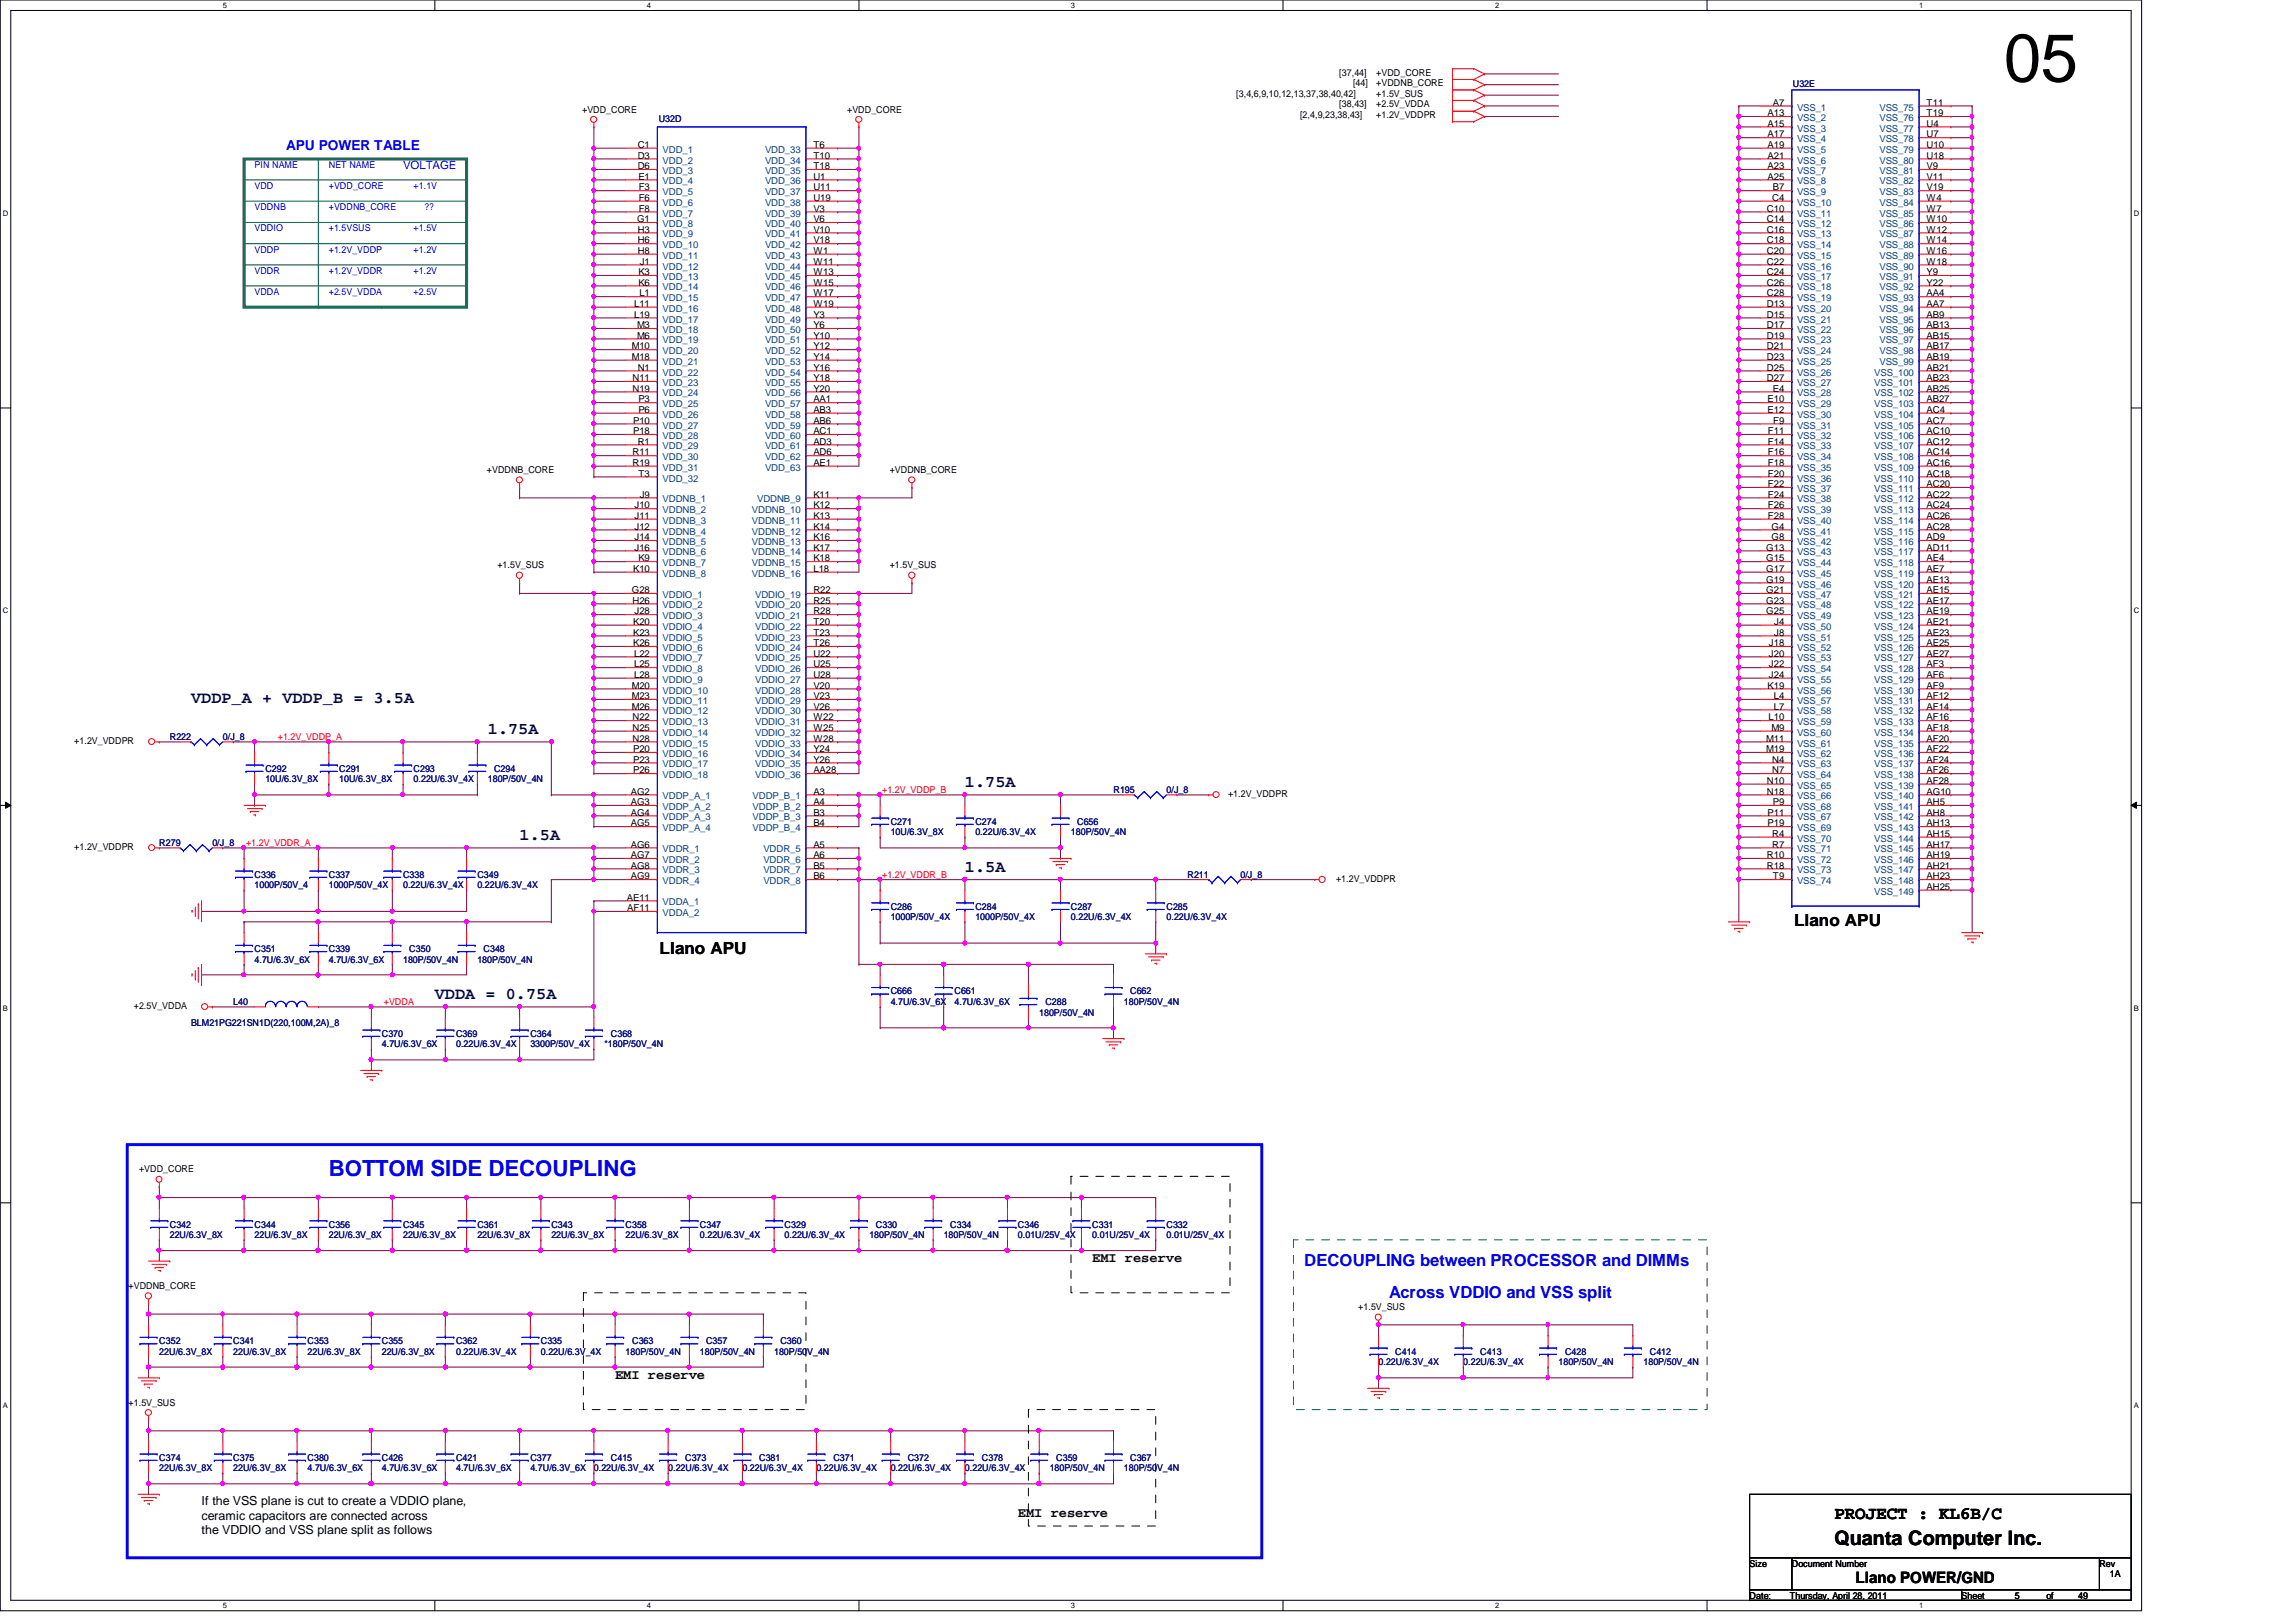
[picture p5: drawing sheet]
<svg xmlns="http://www.w3.org/2000/svg" width="297mm" height="210mm" viewBox="0 0 297 210" stroke-linecap="round" stroke-linejoin="round" font-family="sans-serif">
<defs><g id="words">
<text font-size="8.8" x="259.2" y="10.5">05</text>
<text font-size="2.9" fill="#00f" x="42.5" y="152.1">BOTTOM SIDE DECOUPLING</text>
<text font-size="2.6" x="237.3" y="199.9">Quanta Computer Inc.</text>
<text font-size="2.3" x="237.3" y="196.6">PROJECT : KL6B/C</text>
<g font-size="2.2" fill="#000040">
<text x="24.7" y="90.9">VDDP_A + VDDP_B = 3.5A</text>
<text x="63.1" y="95">1.75A</text>
<text x="124.8" y="101.9">1.75A</text>
<text x="67.2" y="108.8">1.5A</text>
<text x="124.8" y="112.9">1.5A</text>
<text x="56.3" y="129.3">VDDA = 0.75A</text>
</g>
<g font-size="2.2">
<text x="232.1" y="119.8">Llano APU</text>
<text x="85.3" y="123.4">Llano APU</text>
</g>
<g font-size="2.2" fill="#00f">
<text x="168.7" y="163.9">DECOUPLING between PROCESSOR and DIMMs</text>
<text x="179.7" y="168">Across VDDIO and VSS split</text>
</g>
<text font-size="2" x="240.1" y="204.9">Llano POWER/GND</text>
<text font-size="1.8" fill="#00f" x="37" y="19.5">APU POWER TABLE</text>
<g font-size="1.8">
<text x="141.3" y="163.4">EMI reserve</text>
<text x="79.6" y="178.4">EMI reserve</text>
<text x="131.7" y="196.3">EMI reserve</text>
</g>
<g font-size="1.6">
<text x="26.1" y="194.8">If the VSS plane is cut to create a VDDIO plane,</text>
<text x="26.1" y="196.7">ceramic capacitors are connected across</text>
<text x="26.1" y="198.5">the VDDIO and VSS plane split as follows</text>
</g>
<text font-size="1.5" fill="#00f" x="52.2" y="21.9">VOLTAGE</text>
<g font-size="1.2">
<text x="173.3" y="9.8">[37,44]</text>
<text x="175" y="11.1">[44]</text>
<text x="178.1" y="9.8">+VDD_CORE</text>
<text x="178.1" y="11.1">+VDDNB_CORE</text>
<text x="75.3" y="14.6">+VDD_CORE</text>
<text x="109.6" y="14.6">+VDD_CORE</text>
<text x="159.9" y="12.5">[3,4,6,9,10,12,13,37,38,40,42]</text>
<text x="168.2" y="15.2">[2,4,9,23,38,43]</text>
<text x="173.3" y="13.9">[38,43]</text>
<text x="178.1" y="15.2">+1.2V_VDDPR</text>
<text x="178.1" y="13.9">+2.5V_VDDA</text>
<text x="178.1" y="12.5">+1.5V_SUS</text>
<text x="228.7" y="17.8">A17</text>
<text x="228.7" y="16.4">A15</text>
<text x="228.7" y="15">A13</text>
<text x="229.4" y="13.7">A7</text>
<text x="249.3" y="17.8">U7</text>
<text x="249.3" y="16.4">U4</text>
<text x="249.3" y="15">T19</text>
<text x="249.3" y="13.7">T11</text>
<text x="82.5" y="21.9">D6</text>
<text x="82.5" y="20.5">D3</text>
<text x="82.5" y="19.1">C1</text>
<text x="82.6" y="23.2">E1</text>
<text x="105.2" y="23.2">U1</text>
<text x="105.2" y="21.9">T18</text>
<text x="105.2" y="20.5">T10</text>
<text x="105.2" y="19.1">T6</text>
<text x="228.7" y="23.2">A25</text>
<text x="228.7" y="21.9">A23</text>
<text x="228.7" y="20.5">A21</text>
<text x="228.7" y="19.1">A19</text>
<text x="249.3" y="23.2">V11</text>
<text x="249.3" y="21.9">V9</text>
<text x="249.3" y="20.5">U18</text>
<text x="249.3" y="19.1">U10</text>
<text x="82.4" y="28.7">G1</text>
<text x="82.6" y="27.4">F8</text>
<text x="82.6" y="26">F6</text>
<text x="82.6" y="24.6">F3</text>
<text x="105.2" y="28.7">V6</text>
<text x="105.2" y="27.4">V3</text>
<text x="105.2" y="26">U19</text>
<text x="105.2" y="24.6">U11</text>
<text x="228.6" y="28.7">C14</text>
<text x="228.6" y="27.4">C10</text>
<text x="229.3" y="26">C4</text>
<text x="229.4" y="24.6">B7</text>
<text x="249.3" y="28.7">W10</text>
<text x="249.3" y="27.4">W7</text>
<text x="249.3" y="26">W4</text>
<text x="249.3" y="24.6">V19</text>
<text x="82.5" y="32.9">H8</text>
<text x="82.5" y="31.5">H6</text>
<text x="82.5" y="30.1">H3</text>
<text x="82.6" y="35.6">K3</text>
<text x="82.8" y="34.2">J1</text>
<text x="105.2" y="35.6">W13</text>
<text x="105.2" y="34.2">W11</text>
<text x="105.2" y="32.9">W1</text>
<text x="105.2" y="31.5">V18</text>
<text x="105.2" y="30.1">V10</text>
<text x="228.6" y="35.6">C24</text>
<text x="228.6" y="34.2">C22</text>
<text x="228.6" y="32.9">C20</text>
<text x="228.6" y="31.5">C18</text>
<text x="228.6" y="30.1">C16</text>
<text x="249.3" y="35.6">Y9</text>
<text x="249.3" y="34.2">W18</text>
<text x="249.3" y="32.9">W16</text>
<text x="249.3" y="31.5">W14</text>
<text x="249.3" y="30.1">W12</text>
<text x="82" y="41.1">L19</text>
<text x="82" y="39.7">L11</text>
<text x="82.6" y="37">K6</text>
<text x="82.7" y="38.4">L1</text>
<text x="105.2" y="41.1">Y3</text>
<text x="105.2" y="39.7">W19</text>
<text x="105.2" y="38.4">W17</text>
<text x="105.2" y="37">W15</text>
<text x="228.6" y="41.1">D15</text>
<text x="228.6" y="39.7">D13</text>
<text x="228.6" y="38.4">C28</text>
<text x="228.6" y="37">C26</text>
<text x="249.3" y="41.1">AB9</text>
<text x="249.3" y="39.7">AA7</text>
<text x="249.3" y="38.4">AA4</text>
<text x="249.3" y="37">Y22</text>
<text x="81.7" y="46.6">M18</text>
<text x="81.7" y="45.2">M10</text>
<text x="82.4" y="43.8">M6</text>
<text x="82.4" y="42.5">M3</text>
<text x="82.5" y="48">N1</text>
<text x="105.2" y="48">Y16</text>
<text x="105.2" y="46.6">Y14</text>
<text x="105.2" y="45.2">Y12</text>
<text x="105.2" y="43.8">Y10</text>
<text x="105.2" y="42.5">Y6</text>
<text x="228.6" y="48">D25</text>
<text x="228.6" y="46.6">D23</text>
<text x="228.6" y="45.2">D21</text>
<text x="228.6" y="43.8">D19</text>
<text x="228.6" y="42.5">D17</text>
<text x="249.3" y="48">AB21</text>
<text x="249.3" y="46.6">AB19</text>
<text x="249.3" y="45.2">AB17</text>
<text x="249.3" y="43.8">AB15</text>
<text x="249.3" y="42.5">AB13</text>
<text x="81.8" y="50.7">N19</text>
<text x="81.8" y="49.3">N11</text>
<text x="82.6" y="53.4">P6</text>
<text x="82.6" y="52.1">P3</text>
<text x="105.2" y="53.4">AB3</text>
<text x="105.2" y="52.1">AA1</text>
<text x="105.2" y="50.7">Y20</text>
<text x="105.2" y="49.3">Y18</text>
<text x="228.6" y="49.3">D27</text>
<text x="228.7" y="53.4">E12</text>
<text x="228.7" y="52.1">E10</text>
<text x="229.4" y="50.7">E4</text>
<text x="249.3" y="53.4">AC4</text>
<text x="249.3" y="52.1">AB27</text>
<text x="249.3" y="50.7">AB25</text>
<text x="249.3" y="49.3">AB23</text>
<text x="81.8" y="58.9">R11</text>
<text x="81.9" y="56.2">P18</text>
<text x="81.9" y="54.8">P10</text>
<text x="82.5" y="57.5">R1</text>
<text x="105.2" y="58.9">AD6</text>
<text x="105.2" y="57.5">AD3</text>
<text x="105.2" y="56.2">AC1</text>
<text x="105.2" y="54.8">AB6</text>
<text x="228.7" y="58.9">F16</text>
<text x="228.7" y="57.5">F14</text>
<text x="228.7" y="56.2">F11</text>
<text x="229.4" y="54.8">F9</text>
<text x="249.3" y="58.9">AC14</text>
<text x="249.3" y="57.5">AC12</text>
<text x="249.3" y="56.2">AC10</text>
<text x="249.3" y="54.8">AC7</text>
<text x="63" y="61.2">+VDDNB_CORE</text>
<text x="81.8" y="60.3">R19</text>
<text x="82.1" y="65.8">J10</text>
<text x="82.6" y="61.7">T3</text>
<text x="82.8" y="64.4">J9</text>
<text x="105.2" y="65.8">K12</text>
<text x="105.2" y="64.4">K11</text>
<text x="105.2" y="60.3">AE1</text>
<text x="115.1" y="61.2">+VDDNB_CORE</text>
<text x="228.7" y="65.8">F26</text>
<text x="228.7" y="64.4">F24</text>
<text x="228.7" y="63">F22</text>
<text x="228.7" y="61.7">F20</text>
<text x="228.7" y="60.3">F18</text>
<text x="249.3" y="65.8">AC24</text>
<text x="249.3" y="64.4">AC22</text>
<text x="249.3" y="63">AC20</text>
<text x="249.3" y="61.7">AC18</text>
<text x="249.3" y="60.3">AC16</text>
<text x="82.1" y="71.2">J16</text>
<text x="82.1" y="69.9">J14</text>
<text x="82.1" y="68.5">J12</text>
<text x="82.1" y="67.1">J11</text>
<text x="105.2" y="71.2">K17</text>
<text x="105.2" y="69.9">K16</text>
<text x="105.2" y="68.5">K14</text>
<text x="105.2" y="67.1">K13</text>
<text x="228.5" y="71.2">G13</text>
<text x="228.7" y="67.1">F28</text>
<text x="229.2" y="69.9">G8</text>
<text x="229.2" y="68.5">G4</text>
<text x="249.3" y="71.2">AD11</text>
<text x="249.3" y="69.9">AD9</text>
<text x="249.3" y="68.5">AC28</text>
<text x="249.3" y="67.1">AC26</text>
<text x="64.3" y="73.5">+1.5V_SUS</text>
<text x="81.7" y="76.8">G28</text>
<text x="81.9" y="74">K10</text>
<text x="82.6" y="72.6">K9</text>
<text x="105.2" y="76.8">R22</text>
<text x="105.2" y="74">L18</text>
<text x="105.2" y="72.6">K18</text>
<text x="115.1" y="73.5">+1.5V_SUS</text>
<text x="228.5" y="76.8">G21</text>
<text x="228.5" y="75.4">G19</text>
<text x="228.5" y="74">G17</text>
<text x="228.5" y="72.6">G15</text>
<text x="249.3" y="76.8">AE15</text>
<text x="249.3" y="75.4">AE13</text>
<text x="249.3" y="74">AE7</text>
<text x="249.3" y="72.6">AE4</text>
<text x="81.8" y="78.1">H26</text>
<text x="81.9" y="83.6">K26</text>
<text x="81.9" y="82.3">K23</text>
<text x="81.9" y="80.9">K20</text>
<text x="82.1" y="79.5">J28</text>
<text x="105.2" y="83.6">T26</text>
<text x="105.2" y="82.3">T23</text>
<text x="105.2" y="80.9">T20</text>
<text x="105.2" y="79.5">R28</text>
<text x="105.2" y="78.1">R25</text>
<text x="228.5" y="79.5">G25</text>
<text x="228.5" y="78.1">G23</text>
<text x="228.9" y="83.6">J18</text>
<text x="229.5" y="82.3">J8</text>
<text x="229.5" y="80.9">J4</text>
<text x="249.3" y="83.6">AE25</text>
<text x="249.3" y="82.3">AE23</text>
<text x="249.3" y="80.9">AE21</text>
<text x="249.3" y="79.5">AE19</text>
<text x="249.3" y="78.1">AE17</text>
<text x="81.7" y="89.1">M20</text>
<text x="82" y="87.7">L28</text>
<text x="82" y="86.4">L25</text>
<text x="82" y="85">L22</text>
<text x="105.2" y="89.1">V20</text>
<text x="105.2" y="87.7">U28</text>
<text x="105.2" y="86.4">U25</text>
<text x="105.2" y="85">U22</text>
<text x="228.7" y="89.1">K19</text>
<text x="228.9" y="87.7">J24</text>
<text x="228.9" y="86.4">J22</text>
<text x="228.9" y="85">J20</text>
<text x="249.3" y="89.1">AF9</text>
<text x="249.3" y="87.7">AF6</text>
<text x="249.3" y="86.4">AF3</text>
<text x="249.3" y="85">AE27</text>
<text x="81.7" y="91.8">M26</text>
<text x="81.7" y="90.5">M23</text>
<text x="81.8" y="96">N28</text>
<text x="81.8" y="94.6">N25</text>
<text x="81.8" y="93.2">N22</text>
<text x="105.2" y="96">W28</text>
<text x="105.2" y="94.6">W25</text>
<text x="105.2" y="93.2">W22</text>
<text x="105.2" y="91.8">V26</text>
<text x="105.2" y="90.5">V23</text>
<text x="228.5" y="96">M11</text>
<text x="228.8" y="93.2">L10</text>
<text x="229.2" y="94.6">M9</text>
<text x="229.5" y="91.8">L7</text>
<text x="229.5" y="90.5">L4</text>
<text x="249.3" y="96">AF20</text>
<text x="249.3" y="94.6">AF18</text>
<text x="249.3" y="93.2">AF16</text>
<text x="249.3" y="91.8">AF14</text>
<text x="249.3" y="90.5">AF12</text>
<text x="9.6" y="96.3">+1.2V_VDDPR</text>
<text x="81.9" y="100.1">P26</text>
<text x="81.9" y="98.7">P23</text>
<text x="81.9" y="97.3">P20</text>
<text x="105.2" y="100.1">AA28</text>
<text x="105.2" y="98.7">Y26</text>
<text x="105.2" y="97.3">Y24</text>
<text x="228.5" y="97.3">M19</text>
<text x="228.6" y="101.4">N10</text>
<text x="229.3" y="100.1">N7</text>
<text x="229.3" y="98.7">N4</text>
<text x="249.3" y="101.4">AF28</text>
<text x="249.3" y="100.1">AF26</text>
<text x="249.3" y="98.7">AF24</text>
<text x="249.3" y="97.3">AF22</text>
<text x="81.6" y="106.9">AG5</text>
<text x="81.6" y="105.5">AG4</text>
<text x="81.6" y="104.2">AG3</text>
<text x="81.6" y="102.8">AG2</text>
<text x="105.2" y="106.9">B4</text>
<text x="105.2" y="105.5">B3</text>
<text x="105.2" y="104.2">A4</text>
<text x="105.2" y="102.8">A3</text>
<text x="158.9" y="103.2">+1.2V_VDDPR</text>
<text x="228.6" y="102.8">N18</text>
<text x="228.7" y="106.9">P19</text>
<text x="228.7" y="105.5">P11</text>
<text x="229.4" y="104.2">P9</text>
<text x="249.3" y="106.9">AH13</text>
<text x="249.3" y="105.5">AH8</text>
<text x="249.3" y="104.2">AH5</text>
<text x="249.3" y="102.8">AG10</text>
<text x="9.6" y="110">+1.2V_VDDPR</text>
<text x="81.6" y="113.8">AG9</text>
<text x="81.6" y="112.4">AG8</text>
<text x="81.6" y="111">AG7</text>
<text x="81.6" y="109.7">AG6</text>
<text x="105.2" y="113.8">B6</text>
<text x="105.2" y="112.4">B5</text>
<text x="105.2" y="111">A6</text>
<text x="105.2" y="109.7">A5</text>
<text x="228.6" y="112.4">R18</text>
<text x="228.6" y="111">R10</text>
<text x="229.3" y="109.7">R7</text>
<text x="229.3" y="108.3">R4</text>
<text x="229.4" y="113.8">T9</text>
<text x="249.3" y="113.8">AH23</text>
<text x="249.3" y="112.4">AH21</text>
<text x="249.3" y="111">AH19</text>
<text x="249.3" y="109.7">AH17</text>
<text x="249.3" y="108.3">AH15</text>
<text x="81.1" y="116.5">AE11</text>
<text x="81.1" y="117.9">AF11</text>
<text x="172.8" y="114.1">+1.2V_VDDPR</text>
<text x="249.3" y="115.1">AH25</text>
<text x="17.3" y="130.6">+2.5V_VDDA</text>
<text x="18" y="151.7">+VDD_CORE</text>
<text x="16.6" y="166.8">+VDDNB_CORE</text>
<text x="175.7" y="169.5">+1.5V_SUS</text>
<text x="16.6" y="181.9">+1.5V_SUS</text>
<text x="226.4" y="202.7">Size</text>
<text x="231.8" y="202.7">Document Number</text>
<text x="271.6" y="202.7">Rev</text>
<text x="226.4" y="206.9">Date:</text>
<text x="231.6" y="206.9">Thursday, April 28, 2011</text>
<text x="253.8" y="206.9">Sheet</text>
<text x="260.6" y="206.9">5</text>
<text x="264.7" y="206.9">of</text>
<text x="268.9" y="206.9">49</text>
<text x="273" y="204.1">1A</text>
</g>
<g font-size="1.2" fill="#000080">
<text x="231.9" y="11.3">U32E</text>
<text x="85.2" y="15.8">U32D</text>
<text x="22" y="95.8">R222</text>
<text x="28.8" y="95.8">0/J_8</text>
<text x="34.3" y="99.9">C292</text>
<text x="34.3" y="101.3">10U/6.3V_8X</text>
<text x="43.9" y="99.9">C291</text>
<text x="43.9" y="101.3">10U/6.3V_8X</text>
<text x="53.5" y="99.9">C293</text>
<text x="53.5" y="101.3">0.22U/6.3V_4X</text>
<text x="63.1" y="101.3">180P/50V_4N</text>
<text x="63.9" y="99.9">C294</text>
<text x="115.2" y="106.7">C271</text>
<text x="126.2" y="106.7">C274</text>
<text x="139.4" y="106.7">C656</text>
<text x="144.1" y="102.6">R195</text>
<text x="150.9" y="102.6">0/J_8</text>
<text x="20.6" y="109.5">R279</text>
<text x="27.5" y="109.5">0/J_8</text>
<text x="32.9" y="113.6">C336</text>
<text x="42.5" y="113.6">C337</text>
<text x="52.2" y="113.6">C338</text>
<text x="61.8" y="113.6">C349</text>
<text x="115.2" y="108.1">10U/6.3V_8X</text>
<text x="126.2" y="108.1">0.22U/6.3V_4X</text>
<text x="138.6" y="108.1">180P/50V_4N</text>
<text x="153.6" y="113.6">R211</text>
<text x="160.5" y="113.6">0/J_8</text>
<text x="32.9" y="115">1000P/50V_4</text>
<text x="42.5" y="115">1000P/50V_4X</text>
<text x="52.2" y="115">0.22U/6.3V_4X</text>
<text x="61.8" y="115">0.22U/6.3V_4X</text>
<text x="115.2" y="117.7">C286</text>
<text x="115.2" y="119.1">1000P/50V_4X</text>
<text x="126.2" y="117.7">C284</text>
<text x="126.2" y="119.1">1000P/50V_4X</text>
<text x="138.6" y="117.7">C287</text>
<text x="138.6" y="119.1">0.22U/6.3V_4X</text>
<text x="150.9" y="117.7">C285</text>
<text x="150.9" y="119.1">0.22U/6.3V_4X</text>
<text x="32.9" y="123.2">C351</text>
<text x="32.9" y="124.6">4.7U/6.3V_6X</text>
<text x="42.5" y="123.2">C339</text>
<text x="42.5" y="124.6">4.7U/6.3V_6X</text>
<text x="52.2" y="124.6">180P/50V_4N</text>
<text x="53" y="123.2">C350</text>
<text x="61.8" y="124.6">180P/50V_4N</text>
<text x="62.6" y="123.2">C348</text>
<text x="30.2" y="130">L40</text>
<text x="115.2" y="128.7">C666</text>
<text x="115.2" y="130">4.7U/6.3V_6X</text>
<text x="123.5" y="128.7">C661</text>
<text x="123.5" y="130">4.7U/6.3V_6X</text>
<text x="134.4" y="131.4">180P/50V_4N</text>
<text x="135.3" y="130">C288</text>
<text x="145.4" y="130">180P/50V_4N</text>
<text x="146.2" y="128.7">C662</text>
<text x="24.7" y="132.8">BLM21PG221SN1D(220,100M,2A)_8</text>
<text x="49.4" y="134.2">C370</text>
<text x="49.4" y="135.6">4.7U/6.3V_6X</text>
<text x="59" y="134.2">C369</text>
<text x="59" y="135.6">0.22U/6.3V_4X</text>
<text x="68.6" y="134.2">C364</text>
<text x="68.6" y="135.6">3300P/50V_4X</text>
<text x="78.2" y="135.6">*180P/50V_4N</text>
<text x="79" y="134.2">C368</text>
<text x="22" y="158.9">C342</text>
<text x="22" y="160.2">22U/6.3V_8X</text>
<text x="32.9" y="158.9">C344</text>
<text x="32.9" y="160.2">22U/6.3V_8X</text>
<text x="42.5" y="158.9">C356</text>
<text x="42.5" y="160.2">22U/6.3V_8X</text>
<text x="52.2" y="158.9">C345</text>
<text x="52.2" y="160.2">22U/6.3V_8X</text>
<text x="61.8" y="158.9">C361</text>
<text x="61.8" y="160.2">22U/6.3V_8X</text>
<text x="71.3" y="158.9">C343</text>
<text x="71.3" y="160.2">22U/6.3V_8X</text>
<text x="80.9" y="158.9">C358</text>
<text x="80.9" y="160.2">22U/6.3V_8X</text>
<text x="90.5" y="158.9">C347</text>
<text x="90.5" y="160.2">0.22U/6.3V_4X</text>
<text x="101.5" y="158.9">C329</text>
<text x="101.5" y="160.2">0.22U/6.3V_4X</text>
<text x="112.5" y="160.2">180P/50V_4N</text>
<text x="113.3" y="158.9">C330</text>
<text x="122.1" y="160.2">180P/50V_4N</text>
<text x="122.9" y="158.9">C334</text>
<text x="131.7" y="158.9">C346</text>
<text x="131.7" y="160.2">0.01U/25V_4X</text>
<text x="141.3" y="158.9">C331</text>
<text x="141.3" y="160.2">0.01U/25V_4X</text>
<text x="150.9" y="158.9">C332</text>
<text x="150.9" y="160.2">0.01U/25V_4X</text>
<text x="20.6" y="173.9">C352</text>
<text x="30.2" y="173.9">C341</text>
<text x="39.8" y="173.9">C353</text>
<text x="49.4" y="173.9">C355</text>
<text x="59" y="173.9">C362</text>
<text x="70" y="173.9">C335</text>
<text x="81.8" y="173.9">C363</text>
<text x="91.4" y="173.9">C357</text>
<text x="101" y="173.9">C360</text>
<text x="20.6" y="175.3">22U/6.3V_8X</text>
<text x="30.2" y="175.3">22U/6.3V_8X</text>
<text x="39.8" y="175.3">22U/6.3V_8X</text>
<text x="49.4" y="175.3">22U/6.3V_8X</text>
<text x="59" y="175.3">0.22U/6.3V_4X</text>
<text x="70" y="175.3">0.22U/6.3V_4X</text>
<text x="80.9" y="175.3">180P/50V_4N</text>
<text x="90.5" y="175.3">180P/50V_4N</text>
<text x="100.2" y="175.3">180P/50V_4N</text>
<text x="178.3" y="176.7">0.22U/6.3V_4X</text>
<text x="180.5" y="175.3">C414</text>
<text x="189.3" y="176.7">0.22U/6.3V_4X</text>
<text x="191.5" y="175.3">C413</text>
<text x="201.6" y="176.7">180P/50V_4N</text>
<text x="202.5" y="175.3">C428</text>
<text x="212.6" y="176.7">180P/50V_4N</text>
<text x="213.4" y="175.3">C412</text>
<text x="20.6" y="189">C374</text>
<text x="20.6" y="190.4">22U/6.3V_8X</text>
<text x="30.2" y="189">C375</text>
<text x="30.2" y="190.4">22U/6.3V_8X</text>
<text x="39.8" y="189">C380</text>
<text x="39.8" y="190.4">4.7U/6.3V_6X</text>
<text x="49.4" y="189">C426</text>
<text x="49.4" y="190.4">4.7U/6.3V_6X</text>
<text x="59" y="189">C421</text>
<text x="59" y="190.4">4.7U/6.3V_6X</text>
<text x="68.6" y="189">C377</text>
<text x="68.6" y="190.4">4.7U/6.3V_6X</text>
<text x="76.8" y="190.4">0.22U/6.3V_4X</text>
<text x="79" y="189">C415</text>
<text x="86.4" y="190.4">0.22U/6.3V_4X</text>
<text x="88.6" y="189">C373</text>
<text x="96.1" y="190.4">0.22U/6.3V_4X</text>
<text x="98.2" y="189">C381</text>
<text x="105.6" y="190.4">0.22U/6.3V_4X</text>
<text x="107.8" y="189">C371</text>
<text x="115.2" y="190.4">0.22U/6.3V_4X</text>
<text x="117.4" y="189">C372</text>
<text x="124.8" y="190.4">0.22U/6.3V_4X</text>
<text x="127" y="189">C378</text>
<text x="135.8" y="190.4">180P/50V_4N</text>
<text x="136.6" y="189">C359</text>
<text x="145.4" y="190.4">180P/50V_4N</text>
<text x="146.2" y="189">C367</text>
</g>
<g font-size="1.2" fill="#004080">
<text x="232.5" y="17">VSS_3</text>
<text x="232.5" y="15.7">VSS_2</text>
<text x="232.5" y="14.3">VSS_1</text>
<text x="243.2" y="17">VSS_77</text>
<text x="243.2" y="15.7">VSS_76</text>
<text x="243.2" y="14.3">VSS_75</text>
<text x="85.7" y="23.9">VDD_4</text>
<text x="85.7" y="22.5">VDD_3</text>
<text x="85.7" y="21.2">VDD_2</text>
<text x="85.7" y="19.8">VDD_1</text>
<text x="99" y="23.9">VDD_36</text>
<text x="99" y="22.5">VDD_35</text>
<text x="99" y="21.2">VDD_34</text>
<text x="99" y="19.8">VDD_33</text>
<text x="232.5" y="23.9">VSS_8</text>
<text x="232.5" y="22.5">VSS_7</text>
<text x="232.5" y="21.2">VSS_6</text>
<text x="232.5" y="19.8">VSS_5</text>
<text x="232.5" y="18.4">VSS_4</text>
<text x="243.2" y="23.9">VSS_82</text>
<text x="243.2" y="22.5">VSS_81</text>
<text x="243.2" y="21.2">VSS_80</text>
<text x="243.2" y="19.8">VSS_79</text>
<text x="243.2" y="18.4">VSS_78</text>
<text x="85.7" y="29.4">VDD_8</text>
<text x="85.7" y="28">VDD_7</text>
<text x="85.7" y="26.6">VDD_6</text>
<text x="85.7" y="25.3">VDD_5</text>
<text x="99" y="29.4">VDD_40</text>
<text x="99" y="28">VDD_39</text>
<text x="99" y="26.6">VDD_38</text>
<text x="99" y="25.3">VDD_37</text>
<text x="232.5" y="29.4">VSS_12</text>
<text x="232.5" y="28">VSS_11</text>
<text x="232.5" y="26.6">VSS_10</text>
<text x="232.5" y="25.3">VSS_9</text>
<text x="243.2" y="29.4">VSS_86</text>
<text x="243.2" y="28">VSS_85</text>
<text x="243.2" y="26.6">VSS_84</text>
<text x="243.2" y="25.3">VSS_83</text>
<text x="85.7" y="34.9">VDD_12</text>
<text x="85.7" y="33.5">VDD_11</text>
<text x="85.7" y="32.1">VDD_10</text>
<text x="85.7" y="30.7">VDD_9</text>
<text x="99" y="34.9">VDD_44</text>
<text x="99" y="33.5">VDD_43</text>
<text x="99" y="32.1">VDD_42</text>
<text x="99" y="30.7">VDD_41</text>
<text x="232.5" y="34.9">VSS_16</text>
<text x="232.5" y="33.5">VSS_15</text>
<text x="232.5" y="32.1">VSS_14</text>
<text x="232.5" y="30.7">VSS_13</text>
<text x="243.2" y="34.9">VSS_90</text>
<text x="243.2" y="33.5">VSS_89</text>
<text x="243.2" y="32.1">VSS_88</text>
<text x="243.2" y="30.7">VSS_87</text>
<text x="85.7" y="41.7">VDD_17</text>
<text x="85.7" y="40.3">VDD_16</text>
<text x="85.7" y="39">VDD_15</text>
<text x="85.7" y="37.6">VDD_14</text>
<text x="85.7" y="36.2">VDD_13</text>
<text x="99" y="41.7">VDD_49</text>
<text x="99" y="40.3">VDD_48</text>
<text x="99" y="39">VDD_47</text>
<text x="99" y="37.6">VDD_46</text>
<text x="99" y="36.2">VDD_45</text>
<text x="232.5" y="41.7">VSS_21</text>
<text x="232.5" y="40.3">VSS_20</text>
<text x="232.5" y="39">VSS_19</text>
<text x="232.5" y="37.6">VSS_18</text>
<text x="232.5" y="36.2">VSS_17</text>
<text x="243.2" y="41.7">VSS_95</text>
<text x="243.2" y="40.3">VSS_94</text>
<text x="243.2" y="39">VSS_93</text>
<text x="243.2" y="37.6">VSS_92</text>
<text x="243.2" y="36.2">VSS_91</text>
<text x="85.7" y="47.2">VDD_21</text>
<text x="85.7" y="45.8">VDD_20</text>
<text x="85.7" y="44.4">VDD_19</text>
<text x="85.7" y="43.1">VDD_18</text>
<text x="99" y="47.2">VDD_53</text>
<text x="99" y="45.8">VDD_52</text>
<text x="99" y="44.4">VDD_51</text>
<text x="99" y="43.1">VDD_50</text>
<text x="232.5" y="47.2">VSS_25</text>
<text x="232.5" y="45.8">VSS_24</text>
<text x="232.5" y="44.4">VSS_23</text>
<text x="232.5" y="43.1">VSS_22</text>
<text x="243.2" y="47.2">VSS_99</text>
<text x="243.2" y="45.8">VSS_98</text>
<text x="243.2" y="44.4">VSS_97</text>
<text x="243.2" y="43.1">VSS_96</text>
<text x="85.7" y="52.7">VDD_25</text>
<text x="85.7" y="51.3">VDD_24</text>
<text x="85.7" y="50">VDD_23</text>
<text x="85.7" y="48.6">VDD_22</text>
<text x="99" y="52.7">VDD_57</text>
<text x="99" y="51.3">VDD_56</text>
<text x="99" y="50">VDD_55</text>
<text x="99" y="48.6">VDD_54</text>
<text x="232.5" y="52.7">VSS_29</text>
<text x="232.5" y="51.3">VSS_28</text>
<text x="232.5" y="50">VSS_27</text>
<text x="232.5" y="48.6">VSS_26</text>
<text x="242.5" y="52.7">VSS_103</text>
<text x="242.5" y="51.3">VSS_102</text>
<text x="242.5" y="50">VSS_101</text>
<text x="242.5" y="48.6">VSS_100</text>
<text x="85.7" y="59.6">VDD_30</text>
<text x="85.7" y="58.2">VDD_29</text>
<text x="85.7" y="56.8">VDD_28</text>
<text x="85.7" y="55.5">VDD_27</text>
<text x="85.7" y="54.1">VDD_26</text>
<text x="99" y="59.6">VDD_62</text>
<text x="99" y="58.2">VDD_61</text>
<text x="99" y="56.8">VDD_60</text>
<text x="99" y="55.5">VDD_59</text>
<text x="99" y="54.1">VDD_58</text>
<text x="232.5" y="59.6">VSS_34</text>
<text x="232.5" y="58.2">VSS_33</text>
<text x="232.5" y="56.8">VSS_32</text>
<text x="232.5" y="55.5">VSS_31</text>
<text x="232.5" y="54.1">VSS_30</text>
<text x="242.5" y="59.6">VSS_108</text>
<text x="242.5" y="58.2">VSS_107</text>
<text x="242.5" y="56.8">VSS_106</text>
<text x="242.5" y="55.5">VSS_105</text>
<text x="242.5" y="54.1">VSS_104</text>
<text x="85.7" y="65">VDDNB_1</text>
<text x="85.7" y="62.3">VDD_32</text>
<text x="85.7" y="60.9">VDD_31</text>
<text x="98" y="65">VDDNB_9</text>
<text x="99" y="60.9">VDD_63</text>
<text x="232.5" y="65">VSS_38</text>
<text x="232.5" y="63.7">VSS_37</text>
<text x="232.5" y="62.3">VSS_36</text>
<text x="232.5" y="60.9">VSS_35</text>
<text x="242.5" y="65">VSS_112</text>
<text x="242.5" y="63.7">VSS_111</text>
<text x="242.5" y="62.3">VSS_110</text>
<text x="242.5" y="60.9">VSS_109</text>
<text x="85.7" y="71.9">VDDNB_6</text>
<text x="85.7" y="70.5">VDDNB_5</text>
<text x="85.7" y="69.2">VDDNB_4</text>
<text x="85.7" y="67.8">VDDNB_3</text>
<text x="85.7" y="66.4">VDDNB_2</text>
<text x="97.3" y="71.9">VDDNB_14</text>
<text x="97.3" y="70.5">VDDNB_13</text>
<text x="97.3" y="69.2">VDDNB_12</text>
<text x="97.3" y="67.8">VDDNB_11</text>
<text x="97.3" y="66.4">VDDNB_10</text>
<text x="232.5" y="71.9">VSS_43</text>
<text x="232.5" y="70.5">VSS_42</text>
<text x="232.5" y="69.2">VSS_41</text>
<text x="232.5" y="67.8">VSS_40</text>
<text x="232.5" y="66.4">VSS_39</text>
<text x="242.5" y="71.9">VSS_117</text>
<text x="242.5" y="70.5">VSS_116</text>
<text x="242.5" y="69.2">VSS_115</text>
<text x="242.5" y="67.8">VSS_114</text>
<text x="242.5" y="66.4">VSS_113</text>
<text x="85.7" y="77.4">VDDIO_1</text>
<text x="85.7" y="74.6">VDDNB_8</text>
<text x="85.7" y="73.3">VDDNB_7</text>
<text x="97.3" y="74.6">VDDNB_16</text>
<text x="97.3" y="73.3">VDDNB_15</text>
<text x="97.7" y="77.4">VDDIO_19</text>
<text x="232.5" y="77.4">VSS_47</text>
<text x="232.5" y="76">VSS_46</text>
<text x="232.5" y="74.6">VSS_45</text>
<text x="232.5" y="73.3">VSS_44</text>
<text x="242.5" y="77.4">VSS_121</text>
<text x="242.5" y="76">VSS_120</text>
<text x="242.5" y="74.6">VSS_119</text>
<text x="242.5" y="73.3">VSS_118</text>
<text x="85.7" y="82.9">VDDIO_5</text>
<text x="85.7" y="81.5">VDDIO_4</text>
<text x="85.7" y="80.1">VDDIO_3</text>
<text x="85.7" y="78.7">VDDIO_2</text>
<text x="97.7" y="82.9">VDDIO_23</text>
<text x="97.7" y="81.5">VDDIO_22</text>
<text x="97.7" y="80.1">VDDIO_21</text>
<text x="97.7" y="78.7">VDDIO_20</text>
<text x="232.5" y="82.9">VSS_51</text>
<text x="232.5" y="81.5">VSS_50</text>
<text x="232.5" y="80.1">VSS_49</text>
<text x="232.5" y="78.7">VSS_48</text>
<text x="242.5" y="82.9">VSS_125</text>
<text x="242.5" y="81.5">VSS_124</text>
<text x="242.5" y="80.1">VSS_123</text>
<text x="242.5" y="78.7">VSS_122</text>
<text x="85.7" y="89.7">VDDIO_10</text>
<text x="85.7" y="88.3">VDDIO_9</text>
<text x="85.7" y="87">VDDIO_8</text>
<text x="85.7" y="85.6">VDDIO_7</text>
<text x="85.7" y="84.2">VDDIO_6</text>
<text x="97.7" y="89.7">VDDIO_28</text>
<text x="97.7" y="88.3">VDDIO_27</text>
<text x="97.7" y="87">VDDIO_26</text>
<text x="97.7" y="85.6">VDDIO_25</text>
<text x="97.7" y="84.2">VDDIO_24</text>
<text x="232.5" y="89.7">VSS_56</text>
<text x="232.5" y="88.3">VSS_55</text>
<text x="232.5" y="87">VSS_54</text>
<text x="232.5" y="85.6">VSS_53</text>
<text x="232.5" y="84.2">VSS_52</text>
<text x="242.5" y="89.7">VSS_130</text>
<text x="242.5" y="88.3">VSS_129</text>
<text x="242.5" y="87">VSS_128</text>
<text x="242.5" y="85.6">VSS_127</text>
<text x="242.5" y="84.2">VSS_126</text>
<text x="85.7" y="95.2">VDDIO_14</text>
<text x="85.7" y="93.9">VDDIO_13</text>
<text x="85.7" y="92.5">VDDIO_12</text>
<text x="85.7" y="91.1">VDDIO_11</text>
<text x="97.7" y="95.2">VDDIO_32</text>
<text x="97.7" y="93.9">VDDIO_31</text>
<text x="97.7" y="92.5">VDDIO_30</text>
<text x="97.7" y="91.1">VDDIO_29</text>
<text x="232.5" y="95.2">VSS_60</text>
<text x="232.5" y="93.9">VSS_59</text>
<text x="232.5" y="92.5">VSS_58</text>
<text x="232.5" y="91.1">VSS_57</text>
<text x="242.5" y="95.2">VSS_134</text>
<text x="242.5" y="93.9">VSS_133</text>
<text x="242.5" y="92.5">VSS_132</text>
<text x="242.5" y="91.1">VSS_131</text>
<text x="85.7" y="100.7">VDDIO_18</text>
<text x="85.7" y="99.3">VDDIO_17</text>
<text x="85.7" y="98">VDDIO_16</text>
<text x="85.7" y="96.6">VDDIO_15</text>
<text x="97.7" y="100.7">VDDIO_36</text>
<text x="97.7" y="99.3">VDDIO_35</text>
<text x="97.7" y="98">VDDIO_34</text>
<text x="97.7" y="96.6">VDDIO_33</text>
<text x="232.5" y="100.7">VSS_64</text>
<text x="232.5" y="99.3">VSS_63</text>
<text x="232.5" y="98">VSS_62</text>
<text x="232.5" y="96.6">VSS_61</text>
<text x="242.5" y="100.7">VSS_138</text>
<text x="242.5" y="99.3">VSS_137</text>
<text x="242.5" y="98">VSS_136</text>
<text x="242.5" y="96.6">VSS_135</text>
<text x="85.7" y="107.6">VDDP_A_4</text>
<text x="85.7" y="106.2">VDDP_A_3</text>
<text x="85.7" y="104.8">VDDP_A_2</text>
<text x="85.7" y="103.5">VDDP_A_1</text>
<text x="97.4" y="107.6">VDDP_B_4</text>
<text x="97.4" y="106.2">VDDP_B_3</text>
<text x="97.4" y="104.8">VDDP_B_2</text>
<text x="97.4" y="103.5">VDDP_B_1</text>
<text x="232.5" y="107.6">VSS_69</text>
<text x="232.5" y="106.2">VSS_67</text>
<text x="232.5" y="104.8">VSS_68</text>
<text x="232.5" y="103.5">VSS_66</text>
<text x="232.5" y="102.1">VSS_65</text>
<text x="242.5" y="107.6">VSS_143</text>
<text x="242.5" y="106.2">VSS_142</text>
<text x="242.5" y="104.8">VSS_141</text>
<text x="242.5" y="103.5">VSS_140</text>
<text x="242.5" y="102.1">VSS_139</text>
<text x="85.7" y="113">VDDR_3</text>
<text x="85.7" y="111.7">VDDR_2</text>
<text x="85.7" y="110.3">VDDR_1</text>
<text x="98.8" y="113">VDDR_7</text>
<text x="98.8" y="111.7">VDDR_6</text>
<text x="98.8" y="110.3">VDDR_5</text>
<text x="232.5" y="113">VSS_73</text>
<text x="232.5" y="111.7">VSS_72</text>
<text x="232.5" y="110.3">VSS_71</text>
<text x="232.5" y="108.9">VSS_70</text>
<text x="242.5" y="113">VSS_147</text>
<text x="242.5" y="111.7">VSS_146</text>
<text x="242.5" y="110.3">VSS_145</text>
<text x="242.5" y="108.9">VSS_144</text>
<text x="85.7" y="118.5">VDDA_2</text>
<text x="85.7" y="117.2">VDDA_1</text>
<text x="85.7" y="114.4">VDDR_4</text>
<text x="98.8" y="114.4">VDDR_8</text>
<text x="232.5" y="114.4">VSS_74</text>
<text x="242.5" y="115.8">VSS_149</text>
<text x="242.5" y="114.4">VSS_148</text>
</g>
<g font-size="1.2" fill="#00f">
<text x="32.9" y="21.7">PIN NAME</text>
<text x="42.5" y="21.7">NET NAME</text>
<text x="32.9" y="24.4">VDD</text>
<text x="32.9" y="27.2">VDDNB</text>
<text x="32.9" y="29.9">VDDIO</text>
<text x="42.5" y="24.4">+VDD_CORE</text>
<text x="42.5" y="29.9">+1.5VSUS</text>
<text x="42.5" y="27.2">+VDDNB_CORE</text>
<text x="53.5" y="24.4">+1.1V</text>
<text x="53.5" y="29.9">+1.5V</text>
<text x="54.9" y="27.2">??</text>
<text x="32.9" y="32.7">VDDP</text>
<text x="32.9" y="35.4">VDDR</text>
<text x="42.5" y="32.7">+1.2V_VDDP</text>
<text x="42.5" y="35.4">+1.2V_VDDR</text>
<text x="53.5" y="32.7">+1.2V</text>
<text x="53.5" y="35.4">+1.2V</text>
<text x="32.9" y="38.1">VDDA</text>
<text x="42.5" y="38.1">+2.5V_VDDA</text>
<text x="53.5" y="38.1">+2.5V</text>
</g>
<g font-size="1.2" fill="#f00">
<text x="35.9" y="95.8">+1.2V_VDDP_A</text>
<text x="114.1" y="102.6">+1.2V_VDDP_B</text>
<text x="31.8" y="109.5">+1.2V_VDDR_A</text>
<text x="114.1" y="113.6">+1.2V_VDDR_B</text>
<text x="49.7" y="130">+VDDA</text>
</g>
<g font-size="1">
<text x="28.8" y="1">5</text>
<text x="83.7" y="1">4</text>
<text x="138.6" y="1">3</text>
<text x="193.4" y="1">2</text>
<text x="248.3" y="1">1</text>
<text x=".4" y="27.9">D</text>
<text x="276.1" y="27.9">D</text>
<text x=".4" y="79.4">C</text>
<text x="276.1" y="79.4">C</text>
<text x=".4" y="130.8">B</text>
<text x="276.1" y="130.8">B</text>
<text x=".4" y="182.2">A</text>
<text x="276.1" y="182.2">A</text>
<text x="28.8" y="208.1">5</text>
<text x="83.7" y="208.1">4</text>
<text x="138.6" y="208.1">3</text>
<text x="193.4" y="208.1">2</text>
<text x="248.3" y="208.1">1</text>
</g>
</g></defs>
<path d="M0 0h277.1v208.4h-277.1zM1.4 1.4h274.3v205.7h-274.3z" fill="none" stroke="#000" stroke-width=".13"/>
<g fill="#fff">
<path d="M28.8 .1h.6v1.1h-.6z"/>
<path d="M28.8 207.2h.6v1.1h-.6z"/>
</g>
<path d="M56.3 0v1.4M56.3 207.1v1.3" fill="none" stroke="#000" stroke-width=".13"/>
<g fill="#fff">
<path d="M83.7 .1h.5v1.1h-.5z"/>
<path d="M83.7 207.2h.5v1.1h-.5z"/>
</g>
<path d="M111.1 0v1.4M111.1 207.1v1.3" fill="none" stroke="#000" stroke-width=".13"/>
<g fill="#fff">
<path d="M138.6 .1h.5v1.1h-.5z"/>
<path d="M138.6 207.2h.5v1.1h-.5z"/>
</g>
<path d="M166 0v1.4M166 207.1v1.3" fill="none" stroke="#000" stroke-width=".13"/>
<g fill="#fff">
<path d="M193.4 .1h.6v1.1h-.6z"/>
<path d="M193.4 207.2h.6v1.1h-.6z"/>
</g>
<path d="M220.8 0v1.4M220.8 207.1v1.3" fill="none" stroke="#000" stroke-width=".13"/>
<g fill="#fff">
<path d="M248.3 .1h.5v1.1h-.5z"/>
<path d="M248.3 207.2h.5v1.1h-.5z"/>
<path d="M.4 27.1h.7v1.1h-.7z"/>
<path d="M276.1 27.1h.7v1.1h-.7z"/>
<path d="M.4 78.5h.7v1.1h-.7z"/>
<path d="M276.1 78.5h.7v1.1h-.7z"/>
</g>
<path d="M0 52.8h1.4M275.7 52.8h1.4" fill="none" stroke="#000" stroke-width=".13"/>
<g fill="#fff">
<path d="M.4 129.9h.6v1.1h-.6z"/>
<path d="M276.1 129.9h.6v1.1h-.6z"/>
</g>
<path d="M0 104.2h1.4M.7 103.8l.7 .4-.7 .4zM275.7 104.2l.7-.4v.8zM275.7 104.2h1.4" fill="none" stroke="#000" stroke-width=".13"/>
<path d="M.7 103.8l.7 .4-.7 .4zM275.7 104.2l.7-.4v.8z" fill="#000"/>
<g fill="#fff">
<path d="M.4 181.4h.6v1.1h-.6z"/>
<path d="M276.1 181.4h.6v1.1h-.6z"/>
</g>
<path d="M0 155.7h1.4M275.7 155.7h1.4" fill="none" stroke="#000" stroke-width=".13"/>
<path d="M76.8 19.2h.1M76.8 19.2v1.4M76.8 45.3h.1M76.8 45.3v1.3" fill="none" stroke="#800040" stroke-width=".13"/>
<path d="M76.6 45h.2l.2 .1v.3l-.2 .1-.2-.1z" fill-rule="evenodd" fill="#f0f"/>
<path d="M76.6 45h.2l.2 .1v.3l-.2 .1-.2-.1z" fill="none" stroke="#f0f" stroke-width=".13"/>
<path d="M76.8 20.6h.1M76.8 20.6v1.3" fill="none" stroke="#800040" stroke-width=".13"/>
<path d="M76.6 20.3h.2l.2 .1v.3l-.2 .1-.2-.1z" fill-rule="evenodd" fill="#f0f"/>
<path d="M76.6 20.3h.2l.2 .1v.3l-.2 .1-.2-.1z" fill="none" stroke="#f0f" stroke-width=".13"/>
<path d="M76.8 37h.1M76.8 37v1.4" fill="none" stroke="#800040" stroke-width=".13"/>
<path d="M76.6 36.8l.2-.1 .2 .2v.3l-.2 .1-.2-.1z" fill-rule="evenodd" fill="#f0f"/>
<path d="M76.6 36.8l.2-.1 .2 .2v.3l-.2 .1-.2-.1z" fill="none" stroke="#f0f" stroke-width=".13"/>
<path d="M76.8 56.2h.1M76.8 56.2v1.4" fill="none" stroke="#800040" stroke-width=".13"/>
<path d="M76.6 56h.4v.2v.2h-.2h-.2z" fill-rule="evenodd" fill="#f0f"/>
<path d="M76.6 56h.4v.2v.2h-.2h-.2z" fill="none" stroke="#f0f" stroke-width=".13"/>
<path d="M76.8 53.5h.1M76.8 53.5v1.4" fill="none" stroke="#800040" stroke-width=".13"/>
<path d="M76.6 53.3l.2-.1 .2 .1v.3l-.2 .1-.2-.1z" fill-rule="evenodd" fill="#f0f"/>
<path d="M76.6 53.3l.2-.1 .2 .1v.3l-.2 .1-.2-.1z" fill="none" stroke="#f0f" stroke-width=".13"/>
<path d="M76.8 60.3h.1M76.8 60.3v1.4" fill="none" stroke="#800040" stroke-width=".13"/>
<path d="M76.6 60.1h.2l.2 .1v.3l-.2 .1-.2-.1z" fill-rule="evenodd" fill="#f0f"/>
<path d="M76.6 60.1h.2l.2 .1v.3l-.2 .1-.2-.1z" fill="none" stroke="#f0f" stroke-width=".13"/>
<path d="M76.8 30.1h.1M76.8 30.1v1.4" fill="none" stroke="#800040" stroke-width=".13"/>
<path d="M76.6 30l.2-.1 .2 .1v.3l-.2 .1-.2-.1z" fill-rule="evenodd" fill="#f0f"/>
<path d="M76.6 30l.2-.1 .2 .1v.3l-.2 .1-.2-.1z" fill="none" stroke="#f0f" stroke-width=".13"/>
<path d="M76.8 39.8h.1M76.8 39.8v1.3" fill="none" stroke="#800040" stroke-width=".13"/>
<path d="M76.6 39.6l.2-.1 .2 .1v.3l-.2 .1-.2-.1z" fill-rule="evenodd" fill="#f0f"/>
<path d="M76.6 39.6l.2-.1 .2 .1v.3l-.2 .1-.2-.1z" fill="none" stroke="#f0f" stroke-width=".13"/>
<path d="M76.8 38.4h.1M76.8 38.4v1.4" fill="none" stroke="#800040" stroke-width=".13"/>
<path d="M76.6 38.2l.2-.1 .2 .1v.3l-.2 .1-.2-.1z" fill-rule="evenodd" fill="#f0f"/>
<path d="M76.6 38.2l.2-.1 .2 .1v.3l-.2 .1-.2-.1z" fill="none" stroke="#f0f" stroke-width=".13"/>
<path d="M76.8 27.4h.1M76.8 27.4v1.4" fill="none" stroke="#800040" stroke-width=".13"/>
<path d="M76.6 27.2l.2-.1 .2 .1v.4h-.2h-.2z" fill-rule="evenodd" fill="#f0f"/>
<path d="M76.6 27.2l.2-.1 .2 .1v.4h-.2h-.2z" fill="none" stroke="#f0f" stroke-width=".13"/>
<path d="M76.8 41.1h.1M76.8 41.1v1.4" fill="none" stroke="#800040" stroke-width=".13"/>
<path d="M76.6 40.9h.2l.2 .1v.3l-.2 .1-.2-.1z" fill-rule="evenodd" fill="#f0f"/>
<path d="M76.6 40.9h.2l.2 .1v.3l-.2 .1-.2-.1z" fill="none" stroke="#f0f" stroke-width=".13"/>
<path d="M76.8 52.1h.1M76.8 52.1v1.4" fill="none" stroke="#800040" stroke-width=".13"/>
<path d="M76.6 51.9l.2-.1 .2 .1v.3l-.2 .1-.2-.1z" fill-rule="evenodd" fill="#f0f"/>
<path d="M76.6 51.9l.2-.1 .2 .1v.3l-.2 .1-.2-.1z" fill="none" stroke="#f0f" stroke-width=".13"/>
<path d="M76.8 34.3h.1M76.8 34.3v1.3" fill="none" stroke="#800040" stroke-width=".13"/>
<path d="M76.6 34.1l.2-.1 .2 .1v.3l-.2 .1-.2-.1z" fill-rule="evenodd" fill="#f0f"/>
<path d="M76.6 34.1l.2-.1 .2 .1v.3l-.2 .1-.2-.1z" fill="none" stroke="#f0f" stroke-width=".13"/>
<path d="M76.8 54.9h.1M76.8 54.9v1.3" fill="none" stroke="#800040" stroke-width=".13"/>
<path d="M76.6 54.6h.2l.2 .1v.3l-.2 .1-.2-.1z" fill-rule="evenodd" fill="#f0f"/>
<path d="M76.6 54.6h.2l.2 .1v.3l-.2 .1-.2-.1z" fill="none" stroke="#f0f" stroke-width=".13"/>
<path d="M76.8 32.9h.1M76.8 32.9v1.4" fill="none" stroke="#800040" stroke-width=".13"/>
<path d="M76.6 32.7l.2-.1 .2 .2v.3h-.2h-.2z" fill-rule="evenodd" fill="#f0f"/>
<path d="M76.6 32.7l.2-.1 .2 .2v.3h-.2h-.2z" fill="none" stroke="#f0f" stroke-width=".13"/>
<path d="M76.8 23.3h.1M76.8 23.3v1.4" fill="none" stroke="#800040" stroke-width=".13"/>
<path d="M76.6 23.1l.2-.1 .2 .1v.4h-.2h-.2z" fill-rule="evenodd" fill="#f0f"/>
<path d="M76.6 23.1l.2-.1 .2 .1v.4h-.2h-.2z" fill="none" stroke="#f0f" stroke-width=".13"/>
<path d="M76.8 46.6h.1M76.8 46.6v1.4" fill="none" stroke="#800040" stroke-width=".13"/>
<path d="M76.6 46.4h.2l.2 .1v.3l-.2 .1-.2-.1z" fill-rule="evenodd" fill="#f0f"/>
<path d="M76.6 46.4h.2l.2 .1v.3l-.2 .1-.2-.1z" fill="none" stroke="#f0f" stroke-width=".13"/>
<path d="M76.8 57.6h.1M76.8 57.6v1.4" fill="none" stroke="#800040" stroke-width=".13"/>
<path d="M76.6 57.4l.2-.1 .2 .1v.3l-.2 .1-.2-.1z" fill-rule="evenodd" fill="#f0f"/>
<path d="M76.6 57.4l.2-.1 .2 .1v.3l-.2 .1-.2-.1z" fill="none" stroke="#f0f" stroke-width=".13"/>
<path d="M76.8 21.9h.1M76.8 21.9v1.4" fill="none" stroke="#800040" stroke-width=".13"/>
<path d="M76.6 21.7h.4v.2v.2h-.2h-.2z" fill-rule="evenodd" fill="#f0f"/>
<path d="M76.6 21.7h.4v.2v.2h-.2h-.2z" fill="none" stroke="#f0f" stroke-width=".13"/>
<path d="M76.8 24.7h.1M76.8 24.7v1.3" fill="none" stroke="#800040" stroke-width=".13"/>
<path d="M76.6 24.4h.2l.2 .1v.3l-.2 .1-.2-.1z" fill-rule="evenodd" fill="#f0f"/>
<path d="M76.6 24.4h.2l.2 .1v.3l-.2 .1-.2-.1z" fill="none" stroke="#f0f" stroke-width=".13"/>
<path d="M76.8 26h.1M76.8 26v1.4" fill="none" stroke="#800040" stroke-width=".13"/>
<path d="M76.6 25.8h.2l.2 .1v.3l-.2 .1-.2-.1z" fill-rule="evenodd" fill="#f0f"/>
<path d="M76.6 25.8h.2l.2 .1v.3l-.2 .1-.2-.1z" fill="none" stroke="#f0f" stroke-width=".13"/>
<path d="M76.8 42.5h.1M76.8 42.5v1.4" fill="none" stroke="#800040" stroke-width=".13"/>
<path d="M76.6 42.3h.4v.2v.1l-.2 .1-.2-.1z" fill-rule="evenodd" fill="#f0f"/>
<path d="M76.6 42.3h.4v.2v.1l-.2 .1-.2-.1z" fill="none" stroke="#f0f" stroke-width=".13"/>
<path d="M76.8 35.6h.1M76.8 35.6v1.4" fill="none" stroke="#800040" stroke-width=".13"/>
<path d="M76.6 35.4h.4v.2v.2l-.2 .1-.2-.1z" fill-rule="evenodd" fill="#f0f"/>
<path d="M76.6 35.4h.4v.2v.2l-.2 .1-.2-.1z" fill="none" stroke="#f0f" stroke-width=".13"/>
<path d="M76.8 28.8h.1M76.8 28.8v1.3" fill="none" stroke="#800040" stroke-width=".13"/>
<path d="M76.6 28.6h.4v.1v.2l-.2 .1-.2-.1z" fill-rule="evenodd" fill="#f0f"/>
<path d="M76.6 28.6h.4v.1v.2l-.2 .1-.2-.1z" fill="none" stroke="#f0f" stroke-width=".13"/>
<path d="M76.8 48h.1M76.8 48v1.4" fill="none" stroke="#800040" stroke-width=".13"/>
<path d="M76.6 47.8l.2-.1 .2 .1v.3l-.2 .1-.2-.1z" fill-rule="evenodd" fill="#f0f"/>
<path d="M76.6 47.8l.2-.1 .2 .1v.3l-.2 .1-.2-.1z" fill="none" stroke="#f0f" stroke-width=".13"/>
<path d="M76.8 50.7h.1M76.8 50.7v1.4" fill="none" stroke="#800040" stroke-width=".13"/>
<path d="M76.6 50.5h.2l.2 .1v.3l-.2 .1-.2-.1z" fill-rule="evenodd" fill="#f0f"/>
<path d="M76.6 50.5h.2l.2 .1v.3l-.2 .1-.2-.1z" fill="none" stroke="#f0f" stroke-width=".13"/>
<path d="M76.8 31.5h.1M76.8 31.5v1.4" fill="none" stroke="#800040" stroke-width=".13"/>
<path d="M76.6 31.3l.2-.1 .2 .2v.3h-.2h-.2z" fill-rule="evenodd" fill="#f0f"/>
<path d="M76.6 31.3l.2-.1 .2 .2v.3h-.2h-.2z" fill="none" stroke="#f0f" stroke-width=".13"/>
<path d="M76.8 43.9h.1M76.8 43.9v1.4" fill="none" stroke="#800040" stroke-width=".13"/>
<path d="M76.6 43.7l.2-.1 .2 .1v.3l-.2 .1-.2-.1z" fill-rule="evenodd" fill="#f0f"/>
<path d="M76.6 43.7l.2-.1 .2 .1v.3l-.2 .1-.2-.1z" fill="none" stroke="#f0f" stroke-width=".13"/>
<path d="M76.8 49.4h.1M76.8 49.4v1.3" fill="none" stroke="#800040" stroke-width=".13"/>
<path d="M76.6 49.2h.4v.1v.2l-.2 .1-.2-.1z" fill-rule="evenodd" fill="#f0f"/>
<path d="M76.6 49.2h.4v.1v.2l-.2 .1-.2-.1z" fill="none" stroke="#f0f" stroke-width=".13"/>
<path d="M111.1 19.2h.1M111.1 19.2v1.4" fill="none" stroke="#800040" stroke-width=".13"/>
<path d="M110.9 19l.2-.1 .2 .1v.4h-.2h-.2z" fill-rule="evenodd" fill="#f0f"/>
<path d="M110.9 19l.2-.1 .2 .1v.4h-.2h-.2z" fill="none" stroke="#f0f" stroke-width=".13"/>
<path d="M111.1 59h.1M111.1 59v1.3" fill="none" stroke="#800040" stroke-width=".13"/>
<path d="M110.9 58.7h.2l.2 .1v.3l-.2 .1-.2-.1z" fill-rule="evenodd" fill="#f0f"/>
<path d="M110.9 58.7h.2l.2 .1v.3l-.2 .1-.2-.1z" fill="none" stroke="#f0f" stroke-width=".13"/>
<path d="M111.1 21.9h.1M111.1 21.9v1.4" fill="none" stroke="#800040" stroke-width=".13"/>
<path d="M110.9 21.7h.4v.2v.2h-.2h-.2z" fill-rule="evenodd" fill="#f0f"/>
<path d="M110.9 21.7h.4v.2v.2h-.2h-.2z" fill="none" stroke="#f0f" stroke-width=".13"/>
<path d="M111.1 52.1h.1M111.1 52.1v1.4" fill="none" stroke="#800040" stroke-width=".13"/>
<path d="M110.9 51.9l.2-.1 .2 .1v.3l-.2 .1-.2-.1z" fill-rule="evenodd" fill="#f0f"/>
<path d="M110.9 51.9l.2-.1 .2 .1v.3l-.2 .1-.2-.1z" fill="none" stroke="#f0f" stroke-width=".13"/>
<path d="M111.1 42.5h.1M111.1 42.5v1.4" fill="none" stroke="#800040" stroke-width=".13"/>
<path d="M110.9 42.3h.4v.2v.1l-.2 .1-.2-.1z" fill-rule="evenodd" fill="#f0f"/>
<path d="M110.9 42.3h.4v.2v.1l-.2 .1-.2-.1z" fill="none" stroke="#f0f" stroke-width=".13"/>
<path d="M111.1 49.4h.1M111.1 49.4v1.3" fill="none" stroke="#800040" stroke-width=".13"/>
<path d="M110.9 49.2h.4v.1v.2l-.2 .1-.2-.1z" fill-rule="evenodd" fill="#f0f"/>
<path d="M110.9 49.2h.4v.1v.2l-.2 .1-.2-.1z" fill="none" stroke="#f0f" stroke-width=".13"/>
<path d="M111.1 27.4h.1M111.1 27.4v1.4" fill="none" stroke="#800040" stroke-width=".13"/>
<path d="M110.9 27.2l.2-.1 .2 .1v.4h-.2h-.2z" fill-rule="evenodd" fill="#f0f"/>
<path d="M110.9 27.2l.2-.1 .2 .1v.4h-.2h-.2z" fill="none" stroke="#f0f" stroke-width=".13"/>
<path d="M111.1 34.3h.1M111.1 34.3v1.3" fill="none" stroke="#800040" stroke-width=".13"/>
<path d="M110.9 34.1l.2-.1 .2 .1v.3l-.2 .1-.2-.1z" fill-rule="evenodd" fill="#f0f"/>
<path d="M110.9 34.1l.2-.1 .2 .1v.3l-.2 .1-.2-.1z" fill="none" stroke="#f0f" stroke-width=".13"/>
<path d="M111.1 23.3h.1M111.1 23.3v1.4" fill="none" stroke="#800040" stroke-width=".13"/>
<path d="M110.9 23.1l.2-.1 .2 .1v.4h-.2h-.2z" fill-rule="evenodd" fill="#f0f"/>
<path d="M110.9 23.1l.2-.1 .2 .1v.4h-.2h-.2z" fill="none" stroke="#f0f" stroke-width=".13"/>
<path d="M111.1 53.5h.1M111.1 53.5v1.4" fill="none" stroke="#800040" stroke-width=".13"/>
<path d="M110.9 53.3l.2-.1 .2 .1v.3l-.2 .1-.2-.1z" fill-rule="evenodd" fill="#f0f"/>
<path d="M110.9 53.3l.2-.1 .2 .1v.3l-.2 .1-.2-.1z" fill="none" stroke="#f0f" stroke-width=".13"/>
<path d="M111.1 43.9h.1M111.1 43.9v1.4" fill="none" stroke="#800040" stroke-width=".13"/>
<path d="M110.9 43.7l.2-.1 .2 .1v.3l-.2 .1-.2-.1z" fill-rule="evenodd" fill="#f0f"/>
<path d="M110.9 43.7l.2-.1 .2 .1v.3l-.2 .1-.2-.1z" fill="none" stroke="#f0f" stroke-width=".13"/>
<path d="M111.1 50.7h.1M111.1 50.7v1.4" fill="none" stroke="#800040" stroke-width=".13"/>
<path d="M110.9 50.5h.2l.2 .1v.3l-.2 .1-.2-.1z" fill-rule="evenodd" fill="#f0f"/>
<path d="M110.9 50.5h.2l.2 .1v.3l-.2 .1-.2-.1z" fill="none" stroke="#f0f" stroke-width=".13"/>
<path d="M111.1 28.8h.1M111.1 28.8v1.3" fill="none" stroke="#800040" stroke-width=".13"/>
<path d="M110.9 28.6h.4v.1v.2l-.2 .1-.2-.1z" fill-rule="evenodd" fill="#f0f"/>
<path d="M110.9 28.6h.4v.1v.2l-.2 .1-.2-.1z" fill="none" stroke="#f0f" stroke-width=".13"/>
<path d="M111.1 35.6h.1M111.1 35.6v1.4" fill="none" stroke="#800040" stroke-width=".13"/>
<path d="M110.9 35.4h.4v.2v.2l-.2 .1-.2-.1z" fill-rule="evenodd" fill="#f0f"/>
<path d="M110.9 35.4h.4v.2v.2l-.2 .1-.2-.1z" fill="none" stroke="#f0f" stroke-width=".13"/>
<path d="M111.1 38.4h.1M111.1 38.4v1.4" fill="none" stroke="#800040" stroke-width=".13"/>
<path d="M110.9 38.2l.2-.1 .2 .1v.3l-.2 .1-.2-.1z" fill-rule="evenodd" fill="#f0f"/>
<path d="M110.9 38.2l.2-.1 .2 .1v.3l-.2 .1-.2-.1z" fill="none" stroke="#f0f" stroke-width=".13"/>
<path d="M111.1 45.3h.1M111.1 45.3v1.3" fill="none" stroke="#800040" stroke-width=".13"/>
<path d="M110.9 45h.2l.2 .1v.3l-.2 .1-.2-.1z" fill-rule="evenodd" fill="#f0f"/>
<path d="M110.9 45h.2l.2 .1v.3l-.2 .1-.2-.1z" fill="none" stroke="#f0f" stroke-width=".13"/>
<path d="M111.1 54.9h.1M111.1 54.9v1.3" fill="none" stroke="#800040" stroke-width=".13"/>
<path d="M110.9 54.6h.2l.2 .1v.3l-.2 .1-.2-.1z" fill-rule="evenodd" fill="#f0f"/>
<path d="M110.9 54.6h.2l.2 .1v.3l-.2 .1-.2-.1z" fill="none" stroke="#f0f" stroke-width=".13"/>
<path d="M111.1 30.1h.1M111.1 30.1v1.4" fill="none" stroke="#800040" stroke-width=".13"/>
<path d="M110.9 30l.2-.1 .2 .1v.3l-.2 .1-.2-.1z" fill-rule="evenodd" fill="#f0f"/>
<path d="M110.9 30l.2-.1 .2 .1v.3l-.2 .1-.2-.1z" fill="none" stroke="#f0f" stroke-width=".13"/>
<path d="M111.1 37h.1M111.1 37v1.4" fill="none" stroke="#800040" stroke-width=".13"/>
<path d="M110.9 36.8l.2-.1 .2 .2v.3l-.2 .1-.2-.1z" fill-rule="evenodd" fill="#f0f"/>
<path d="M110.9 36.8l.2-.1 .2 .2v.3l-.2 .1-.2-.1z" fill="none" stroke="#f0f" stroke-width=".13"/>
<path d="M111.1 39.8h.1M111.1 39.8v1.3" fill="none" stroke="#800040" stroke-width=".13"/>
<path d="M110.9 39.6l.2-.1 .2 .1v.3l-.2 .1-.2-.1z" fill-rule="evenodd" fill="#f0f"/>
<path d="M110.9 39.6l.2-.1 .2 .1v.3l-.2 .1-.2-.1z" fill="none" stroke="#f0f" stroke-width=".13"/>
<path d="M111.1 46.6h.1M111.1 46.6v1.4" fill="none" stroke="#800040" stroke-width=".13"/>
<path d="M110.9 46.4h.2l.2 .1v.3l-.2 .1-.2-.1z" fill-rule="evenodd" fill="#f0f"/>
<path d="M110.9 46.4h.2l.2 .1v.3l-.2 .1-.2-.1z" fill="none" stroke="#f0f" stroke-width=".13"/>
<path d="M111.1 24.7h.1M111.1 24.7v1.3" fill="none" stroke="#800040" stroke-width=".13"/>
<path d="M110.9 24.4h.2l.2 .1v.3l-.2 .1-.2-.1z" fill-rule="evenodd" fill="#f0f"/>
<path d="M110.9 24.4h.2l.2 .1v.3l-.2 .1-.2-.1z" fill="none" stroke="#f0f" stroke-width=".13"/>
<path d="M111.1 31.5h.1M111.1 31.5v1.4" fill="none" stroke="#800040" stroke-width=".13"/>
<path d="M110.9 31.3l.2-.1 .2 .2v.3h-.2h-.2z" fill-rule="evenodd" fill="#f0f"/>
<path d="M110.9 31.3l.2-.1 .2 .2v.3h-.2h-.2z" fill="none" stroke="#f0f" stroke-width=".13"/>
<path d="M111.1 56.2h.1M111.1 56.2v1.4" fill="none" stroke="#800040" stroke-width=".13"/>
<path d="M110.9 56h.4v.2v.2h-.2h-.2z" fill-rule="evenodd" fill="#f0f"/>
<path d="M110.9 56h.4v.2v.2h-.2h-.2z" fill="none" stroke="#f0f" stroke-width=".13"/>
<path d="M111.1 20.6h.1M111.1 20.6v1.3" fill="none" stroke="#800040" stroke-width=".13"/>
<path d="M110.9 20.3h.2l.2 .1v.3l-.2 .1-.2-.1z" fill-rule="evenodd" fill="#f0f"/>
<path d="M110.9 20.3h.2l.2 .1v.3l-.2 .1-.2-.1z" fill="none" stroke="#f0f" stroke-width=".13"/>
<path d="M111.1 41.1h.1M111.1 41.1v1.4" fill="none" stroke="#800040" stroke-width=".13"/>
<path d="M110.9 40.9h.2l.2 .1v.3l-.2 .1-.2-.1z" fill-rule="evenodd" fill="#f0f"/>
<path d="M110.9 40.9h.2l.2 .1v.3l-.2 .1-.2-.1z" fill="none" stroke="#f0f" stroke-width=".13"/>
<path d="M111.1 48h.1M111.1 48v1.4" fill="none" stroke="#800040" stroke-width=".13"/>
<path d="M110.9 47.8l.2-.1 .2 .1v.3l-.2 .1-.2-.1z" fill-rule="evenodd" fill="#f0f"/>
<path d="M110.9 47.8l.2-.1 .2 .1v.3l-.2 .1-.2-.1z" fill="none" stroke="#f0f" stroke-width=".13"/>
<path d="M111.1 26h.1M111.1 26v1.4" fill="none" stroke="#800040" stroke-width=".13"/>
<path d="M110.9 25.8h.2l.2 .1v.3l-.2 .1-.2-.1z" fill-rule="evenodd" fill="#f0f"/>
<path d="M110.9 25.8h.2l.2 .1v.3l-.2 .1-.2-.1z" fill="none" stroke="#f0f" stroke-width=".13"/>
<path d="M111.1 32.9h.1M111.1 32.9v1.4" fill="none" stroke="#800040" stroke-width=".13"/>
<path d="M110.9 32.7l.2-.1 .2 .2v.3h-.2h-.2z" fill-rule="evenodd" fill="#f0f"/>
<path d="M110.9 32.7l.2-.1 .2 .2v.3h-.2h-.2z" fill="none" stroke="#f0f" stroke-width=".13"/>
<path d="M76.8 64.4h.1M76.8 64.4v1.4" fill="none" stroke="#800040" stroke-width=".13"/>
<path d="M76.6 65.6l.2-.1 .2 .1v.4h-.2h-.2z" fill-rule="evenodd" fill="#f0f"/>
<path d="M76.6 65.6l.2-.1 .2 .1v.4h-.2h-.2z" fill="none" stroke="#f0f" stroke-width=".13"/>
<path d="M76.6 64.2h.2l.2 .1v.3l-.2 .1-.2-.1z" fill-rule="evenodd" fill="#f0f"/>
<path d="M76.6 64.2h.2l.2 .1v.3l-.2 .1-.2-.1z" fill="none" stroke="#f0f" stroke-width=".13"/>
<path d="M76.8 72.7h.1M76.8 72.7v1.3" fill="none" stroke="#800040" stroke-width=".13"/>
<path d="M76.6 72.5l.2-.1 .2 .1v.3l-.2 .1-.2-.1z" fill-rule="evenodd" fill="#f0f"/>
<path d="M76.6 72.5l.2-.1 .2 .1v.3l-.2 .1-.2-.1z" fill="none" stroke="#f0f" stroke-width=".13"/>
<path d="M76.8 65.8h.1M76.8 65.8v1.4" fill="none" stroke="#800040" stroke-width=".13"/>
<path d="M76.6 65.6l.2-.1 .2 .1v.4h-.2h-.2z" fill-rule="evenodd" fill="#f0f"/>
<path d="M76.6 65.6l.2-.1 .2 .1v.4h-.2h-.2z" fill="none" stroke="#f0f" stroke-width=".13"/>
<path d="M76.8 67.2h.1M76.8 67.2v1.4" fill="none" stroke="#800040" stroke-width=".13"/>
<path d="M76.6 67l.2-.1 .2 .1v.4h-.2h-.2z" fill-rule="evenodd" fill="#f0f"/>
<path d="M76.6 67l.2-.1 .2 .1v.4h-.2h-.2z" fill="none" stroke="#f0f" stroke-width=".13"/>
<path d="M76.8 68.6h.1M76.8 68.6v1.3" fill="none" stroke="#800040" stroke-width=".13"/>
<path d="M76.6 68.3h.2l.2 .1v.3l-.2 .1-.2-.1z" fill-rule="evenodd" fill="#f0f"/>
<path d="M76.6 68.3h.2l.2 .1v.3l-.2 .1-.2-.1z" fill="none" stroke="#f0f" stroke-width=".13"/>
<path d="M76.8 69.9h.1M76.8 69.9v1.4" fill="none" stroke="#800040" stroke-width=".13"/>
<path d="M76.6 69.7h.4v.2v.2h-.2h-.2z" fill-rule="evenodd" fill="#f0f"/>
<path d="M76.6 69.7h.4v.2v.2h-.2h-.2z" fill="none" stroke="#f0f" stroke-width=".13"/>
<path d="M111.1 64.4h.1M111.1 64.4v1.4" fill="none" stroke="#800040" stroke-width=".13"/>
<path d="M110.9 65.6l.2-.1 .2 .1v.4h-.2h-.2z" fill-rule="evenodd" fill="#f0f"/>
<path d="M110.9 65.6l.2-.1 .2 .1v.4h-.2h-.2z" fill="none" stroke="#f0f" stroke-width=".13"/>
<path d="M111.1 67.2h.1M111.1 67.2v1.4" fill="none" stroke="#800040" stroke-width=".13"/>
<path d="M110.9 67l.2-.1 .2 .1v.4h-.2h-.2z" fill-rule="evenodd" fill="#f0f"/>
<path d="M110.9 67l.2-.1 .2 .1v.4h-.2h-.2z" fill="none" stroke="#f0f" stroke-width=".13"/>
<path d="M111.1 69.9h.1M111.1 69.9v1.4" fill="none" stroke="#800040" stroke-width=".13"/>
<path d="M110.9 69.7h.4v.2v.2h-.2h-.2z" fill-rule="evenodd" fill="#f0f"/>
<path d="M110.9 69.7h.4v.2v.2h-.2h-.2z" fill="none" stroke="#f0f" stroke-width=".13"/>
<path d="M111.1 72.7h.1M111.1 72.7v1.3" fill="none" stroke="#800040" stroke-width=".13"/>
<path d="M110.9 72.5l.2-.1 .2 .1v.3l-.2 .1-.2-.1z" fill-rule="evenodd" fill="#f0f"/>
<path d="M110.9 72.5l.2-.1 .2 .1v.3l-.2 .1-.2-.1z" fill="none" stroke="#f0f" stroke-width=".13"/>
<path d="M111.1 65.8h.1M111.1 65.8v1.4" fill="none" stroke="#800040" stroke-width=".13"/>
<path d="M110.9 65.6l.2-.1 .2 .1v.4h-.2h-.2z" fill-rule="evenodd" fill="#f0f"/>
<path d="M110.9 65.6l.2-.1 .2 .1v.4h-.2h-.2z" fill="none" stroke="#f0f" stroke-width=".13"/>
<path d="M111.1 68.6h.1M111.1 68.6v1.3" fill="none" stroke="#800040" stroke-width=".13"/>
<path d="M110.9 68.3h.2l.2 .1v.3l-.2 .1-.2-.1z" fill-rule="evenodd" fill="#f0f"/>
<path d="M110.9 68.3h.2l.2 .1v.3l-.2 .1-.2-.1z" fill="none" stroke="#f0f" stroke-width=".13"/>
<path d="M76.8 64.4h.1M76.8 64.4h4.1M111.1 64.4h.1M111.1 64.4h6.9" fill="none" stroke="#800040" stroke-width=".13"/>
<path d="M110.9 64.2h.2l.2 .1v.3l-.2 .1-.2-.1z" fill-rule="evenodd" fill="#f0f"/>
<path d="M110.9 64.2h.2l.2 .1v.3l-.2 .1-.2-.1z" fill="none" stroke="#f0f" stroke-width=".13"/>
<path d="M76.8 76.8h.1M76.8 76.8v1.3" fill="none" stroke="#800040" stroke-width=".13"/>
<path d="M76.6 78l.2-.1 .2 .1v.3l-.2 .1-.2-.1z" fill-rule="evenodd" fill="#f0f"/>
<path d="M76.6 78l.2-.1 .2 .1v.3l-.2 .1-.2-.1z" fill="none" stroke="#f0f" stroke-width=".13"/>
<path d="M76.6 76.6h.4v.2v.1l-.2 .1-.2-.1z" fill-rule="evenodd" fill="#f0f"/>
<path d="M76.6 76.6h.4v.2v.1l-.2 .1-.2-.1z" fill="none" stroke="#f0f" stroke-width=".13"/>
<path d="M76.8 83.7h.1M76.8 83.7v1.3" fill="none" stroke="#800040" stroke-width=".13"/>
<path d="M76.6 83.5h.4v.1v.2l-.2 .1-.2-.1z" fill-rule="evenodd" fill="#f0f"/>
<path d="M76.6 83.5h.4v.1v.2l-.2 .1-.2-.1z" fill="none" stroke="#f0f" stroke-width=".13"/>
<path d="M76.8 78.1h.1M76.8 78.1v1.4" fill="none" stroke="#800040" stroke-width=".13"/>
<path d="M76.6 78l.2-.1 .2 .1v.3l-.2 .1-.2-.1z" fill-rule="evenodd" fill="#f0f"/>
<path d="M76.6 78l.2-.1 .2 .1v.3l-.2 .1-.2-.1z" fill="none" stroke="#f0f" stroke-width=".13"/>
<path d="M76.8 98.7h.1M76.8 98.7v1.4" fill="none" stroke="#800040" stroke-width=".13"/>
<path d="M76.6 98.5h.2l.2 .1v.3l-.2 .1-.2-.1z" fill-rule="evenodd" fill="#f0f"/>
<path d="M76.6 98.5h.2l.2 .1v.3l-.2 .1-.2-.1z" fill="none" stroke="#f0f" stroke-width=".13"/>
<path d="M76.8 90.5h.1M76.8 90.5v1.4" fill="none" stroke="#800040" stroke-width=".13"/>
<path d="M76.6 90.3h.4v.2v.1l-.2 .1-.2-.1z" fill-rule="evenodd" fill="#f0f"/>
<path d="M76.6 90.3h.4v.2v.1l-.2 .1-.2-.1z" fill="none" stroke="#f0f" stroke-width=".13"/>
<path d="M76.8 93.3h.1M76.8 93.3v1.3" fill="none" stroke="#800040" stroke-width=".13"/>
<path d="M76.6 93h.2l.2 .1v.3l-.2 .1-.2-.1z" fill-rule="evenodd" fill="#f0f"/>
<path d="M76.6 93h.2l.2 .1v.3l-.2 .1-.2-.1z" fill="none" stroke="#f0f" stroke-width=".13"/>
<path d="M76.8 85h.1M76.8 85v1.4" fill="none" stroke="#800040" stroke-width=".13"/>
<path d="M76.6 84.8h.2l.2 .1v.3l-.2 .1-.2-.1z" fill-rule="evenodd" fill="#f0f"/>
<path d="M76.6 84.8h.2l.2 .1v.3l-.2 .1-.2-.1z" fill="none" stroke="#f0f" stroke-width=".13"/>
<path d="M76.8 79.5h.1M76.8 79.5v1.4" fill="none" stroke="#800040" stroke-width=".13"/>
<path d="M76.6 79.3l.2-.1 .2 .2v.3l-.2 .1-.2-.1z" fill-rule="evenodd" fill="#f0f"/>
<path d="M76.6 79.3l.2-.1 .2 .2v.3l-.2 .1-.2-.1z" fill="none" stroke="#f0f" stroke-width=".13"/>
<path d="M76.8 94.6h.1M76.8 94.6v1.4" fill="none" stroke="#800040" stroke-width=".13"/>
<path d="M76.6 94.4h.2l.2 .1v.3l-.2 .1-.2-.1z" fill-rule="evenodd" fill="#f0f"/>
<path d="M76.6 94.4h.2l.2 .1v.3l-.2 .1-.2-.1z" fill="none" stroke="#f0f" stroke-width=".13"/>
<path d="M76.8 86.4h.1M76.8 86.4v1.4" fill="none" stroke="#800040" stroke-width=".13"/>
<path d="M76.6 86.2l.2-.1 .2 .1v.3l-.2 .1-.2-.1z" fill-rule="evenodd" fill="#f0f"/>
<path d="M76.6 86.2l.2-.1 .2 .1v.3l-.2 .1-.2-.1z" fill="none" stroke="#f0f" stroke-width=".13"/>
<path d="M76.8 80.9h.1M76.8 80.9v1.4" fill="none" stroke="#800040" stroke-width=".13"/>
<path d="M76.6 80.7l.2-.1 .2 .2v.3l-.2 .1-.2-.1z" fill-rule="evenodd" fill="#f0f"/>
<path d="M76.6 80.7l.2-.1 .2 .2v.3l-.2 .1-.2-.1z" fill="none" stroke="#f0f" stroke-width=".13"/>
<path d="M76.8 96h.1M76.8 96v1.4" fill="none" stroke="#800040" stroke-width=".13"/>
<path d="M76.6 95.8l.2-.1 .2 .1v.3l-.2 .1-.2-.1z" fill-rule="evenodd" fill="#f0f"/>
<path d="M76.6 95.8l.2-.1 .2 .1v.3l-.2 .1-.2-.1z" fill="none" stroke="#f0f" stroke-width=".13"/>
<path d="M76.8 87.8h.1M76.8 87.8v1.4" fill="none" stroke="#800040" stroke-width=".13"/>
<path d="M76.6 87.6l.2-.1 .2 .1v.3l-.2 .1-.2-.1z" fill-rule="evenodd" fill="#f0f"/>
<path d="M76.6 87.6l.2-.1 .2 .1v.3l-.2 .1-.2-.1z" fill="none" stroke="#f0f" stroke-width=".13"/>
<path d="M76.8 82.3h.1M76.8 82.3v1.4" fill="none" stroke="#800040" stroke-width=".13"/>
<path d="M76.6 82.1l.2-.1 .2 .1v.3l-.2 .1-.2-.1z" fill-rule="evenodd" fill="#f0f"/>
<path d="M76.6 82.1l.2-.1 .2 .1v.3l-.2 .1-.2-.1z" fill="none" stroke="#f0f" stroke-width=".13"/>
<path d="M76.8 89.2h.1M76.8 89.2v1.3" fill="none" stroke="#800040" stroke-width=".13"/>
<path d="M76.6 88.9h.2l.2 .1v.3l-.2 .1-.2-.1z" fill-rule="evenodd" fill="#f0f"/>
<path d="M76.6 88.9h.2l.2 .1v.3l-.2 .1-.2-.1z" fill="none" stroke="#f0f" stroke-width=".13"/>
<path d="M76.8 91.9h.1M76.8 91.9v1.4" fill="none" stroke="#800040" stroke-width=".13"/>
<path d="M76.6 91.7l.2-.1 .2 .1v.3l-.2 .1-.2-.1z" fill-rule="evenodd" fill="#f0f"/>
<path d="M76.6 91.7l.2-.1 .2 .1v.3l-.2 .1-.2-.1z" fill="none" stroke="#f0f" stroke-width=".13"/>
<path d="M111.1 76.8h.1M111.1 76.8v1.3" fill="none" stroke="#800040" stroke-width=".13"/>
<path d="M110.9 78l.2-.1 .2 .1v.3l-.2 .1-.2-.1z" fill-rule="evenodd" fill="#f0f"/>
<path d="M110.9 78l.2-.1 .2 .1v.3l-.2 .1-.2-.1z" fill="none" stroke="#f0f" stroke-width=".13"/>
<path d="M111.1 96h.1M111.1 96v1.4" fill="none" stroke="#800040" stroke-width=".13"/>
<path d="M110.9 95.8l.2-.1 .2 .1v.3l-.2 .1-.2-.1z" fill-rule="evenodd" fill="#f0f"/>
<path d="M110.9 95.8l.2-.1 .2 .1v.3l-.2 .1-.2-.1z" fill="none" stroke="#f0f" stroke-width=".13"/>
<path d="M111.1 90.5h.1M111.1 90.5v1.4" fill="none" stroke="#800040" stroke-width=".13"/>
<path d="M110.9 90.3h.4v.2v.1l-.2 .1-.2-.1z" fill-rule="evenodd" fill="#f0f"/>
<path d="M110.9 90.3h.4v.2v.1l-.2 .1-.2-.1z" fill="none" stroke="#f0f" stroke-width=".13"/>
<path d="M111.1 82.3h.1M111.1 82.3v1.4" fill="none" stroke="#800040" stroke-width=".13"/>
<path d="M110.9 82.1l.2-.1 .2 .1v.3l-.2 .1-.2-.1z" fill-rule="evenodd" fill="#f0f"/>
<path d="M110.9 82.1l.2-.1 .2 .1v.3l-.2 .1-.2-.1z" fill="none" stroke="#f0f" stroke-width=".13"/>
<path d="M111.1 98.7h.1M111.1 98.7v1.4" fill="none" stroke="#800040" stroke-width=".13"/>
<path d="M110.9 98.5h.2l.2 .1v.3l-.2 .1-.2-.1z" fill-rule="evenodd" fill="#f0f"/>
<path d="M110.9 98.5h.2l.2 .1v.3l-.2 .1-.2-.1z" fill="none" stroke="#f0f" stroke-width=".13"/>
<path d="M111.1 91.9h.1M111.1 91.9v1.4" fill="none" stroke="#800040" stroke-width=".13"/>
<path d="M110.9 91.7l.2-.1 .2 .1v.3l-.2 .1-.2-.1z" fill-rule="evenodd" fill="#f0f"/>
<path d="M110.9 91.7l.2-.1 .2 .1v.3l-.2 .1-.2-.1z" fill="none" stroke="#f0f" stroke-width=".13"/>
<path d="M111.1 83.7h.1M111.1 83.7v1.3" fill="none" stroke="#800040" stroke-width=".13"/>
<path d="M110.9 83.5h.4v.1v.2l-.2 .1-.2-.1z" fill-rule="evenodd" fill="#f0f"/>
<path d="M110.9 83.5h.4v.1v.2l-.2 .1-.2-.1z" fill="none" stroke="#f0f" stroke-width=".13"/>
<path d="M111.1 86.4h.1M111.1 86.4v1.4" fill="none" stroke="#800040" stroke-width=".13"/>
<path d="M110.9 86.2l.2-.1 .2 .1v.3l-.2 .1-.2-.1z" fill-rule="evenodd" fill="#f0f"/>
<path d="M110.9 86.2l.2-.1 .2 .1v.3l-.2 .1-.2-.1z" fill="none" stroke="#f0f" stroke-width=".13"/>
<path d="M111.1 78.1h.1M111.1 78.1v1.4" fill="none" stroke="#800040" stroke-width=".13"/>
<path d="M110.9 78l.2-.1 .2 .1v.3l-.2 .1-.2-.1z" fill-rule="evenodd" fill="#f0f"/>
<path d="M110.9 78l.2-.1 .2 .1v.3l-.2 .1-.2-.1z" fill="none" stroke="#f0f" stroke-width=".13"/>
<path d="M111.1 93.3h.1M111.1 93.3v1.3" fill="none" stroke="#800040" stroke-width=".13"/>
<path d="M110.9 93h.2l.2 .1v.3l-.2 .1-.2-.1z" fill-rule="evenodd" fill="#f0f"/>
<path d="M110.9 93h.2l.2 .1v.3l-.2 .1-.2-.1z" fill="none" stroke="#f0f" stroke-width=".13"/>
<path d="M111.1 85h.1M111.1 85v1.4" fill="none" stroke="#800040" stroke-width=".13"/>
<path d="M110.9 84.8h.2l.2 .1v.3l-.2 .1-.2-.1z" fill-rule="evenodd" fill="#f0f"/>
<path d="M110.9 84.8h.2l.2 .1v.3l-.2 .1-.2-.1z" fill="none" stroke="#f0f" stroke-width=".13"/>
<path d="M111.1 87.8h.1M111.1 87.8v1.4" fill="none" stroke="#800040" stroke-width=".13"/>
<path d="M110.9 87.6l.2-.1 .2 .1v.3l-.2 .1-.2-.1z" fill-rule="evenodd" fill="#f0f"/>
<path d="M110.9 87.6l.2-.1 .2 .1v.3l-.2 .1-.2-.1z" fill="none" stroke="#f0f" stroke-width=".13"/>
<path d="M111.1 79.5h.1M111.1 79.5v1.4" fill="none" stroke="#800040" stroke-width=".13"/>
<path d="M110.9 79.3l.2-.1 .2 .2v.3l-.2 .1-.2-.1z" fill-rule="evenodd" fill="#f0f"/>
<path d="M110.9 79.3l.2-.1 .2 .2v.3l-.2 .1-.2-.1z" fill="none" stroke="#f0f" stroke-width=".13"/>
<path d="M111.1 94.6h.1M111.1 94.6v1.4" fill="none" stroke="#800040" stroke-width=".13"/>
<path d="M110.9 94.4h.2l.2 .1v.3l-.2 .1-.2-.1z" fill-rule="evenodd" fill="#f0f"/>
<path d="M110.9 94.4h.2l.2 .1v.3l-.2 .1-.2-.1z" fill="none" stroke="#f0f" stroke-width=".13"/>
<path d="M111.1 89.2h.1M111.1 89.2v1.3" fill="none" stroke="#800040" stroke-width=".13"/>
<path d="M110.9 88.9h.2l.2 .1v.3l-.2 .1-.2-.1z" fill-rule="evenodd" fill="#f0f"/>
<path d="M110.9 88.9h.2l.2 .1v.3l-.2 .1-.2-.1z" fill="none" stroke="#f0f" stroke-width=".13"/>
<path d="M111.1 80.9h.1M111.1 80.9v1.4" fill="none" stroke="#800040" stroke-width=".13"/>
<path d="M110.9 80.7l.2-.1 .2 .2v.3l-.2 .1-.2-.1z" fill-rule="evenodd" fill="#f0f"/>
<path d="M110.9 80.7l.2-.1 .2 .2v.3l-.2 .1-.2-.1z" fill="none" stroke="#f0f" stroke-width=".13"/>
<path d="M76.8 76.8h.1M76.8 76.8h4.1M111.1 76.8h.1M111.1 76.8h6.9" fill="none" stroke="#800040" stroke-width=".13"/>
<path d="M110.9 76.6h.4v.2v.1l-.2 .1-.2-.1z" fill-rule="evenodd" fill="#f0f"/>
<path d="M110.9 76.6h.4v.2v.1l-.2 .1-.2-.1z" fill="none" stroke="#f0f" stroke-width=".13"/>
<path d="M76.8 102.9h.1M76.8 102.9v1.3" fill="none" stroke="#800040" stroke-width=".13"/>
<path d="M76.6 102.6h.2l.2 .1v.3l-.2 .1-.2-.1z" fill-rule="evenodd" fill="#f0f"/>
<path d="M76.6 102.6h.2l.2 .1v.3l-.2 .1-.2-.1z" fill="none" stroke="#f0f" stroke-width=".13"/>
<path d="M76.8 105.6h.1M76.8 105.6v1.4" fill="none" stroke="#800040" stroke-width=".13"/>
<path d="M76.6 105.4l.2-.1 .2 .1v.4h-.2h-.2z" fill-rule="evenodd" fill="#f0f"/>
<path d="M76.6 105.4l.2-.1 .2 .1v.4h-.2h-.2z" fill="none" stroke="#f0f" stroke-width=".13"/>
<path d="M76.8 109.7h.1M76.8 109.7v1.4" fill="none" stroke="#800040" stroke-width=".13"/>
<path d="M76.6 110.9h.4v.1v.2l-.2 .1-.2-.1z" fill-rule="evenodd" fill="#f0f"/>
<path d="M76.6 110.9h.4v.1v.2l-.2 .1-.2-.1z" fill="none" stroke="#f0f" stroke-width=".13"/>
<path d="M76.6 109.5l.2-.1 .2 .1v.4h-.2h-.2z" fill-rule="evenodd" fill="#f0f"/>
<path d="M76.6 109.5l.2-.1 .2 .1v.4h-.2h-.2z" fill="none" stroke="#f0f" stroke-width=".13"/>
<path d="M76.8 112.4h.1M76.8 112.4v1.4" fill="none" stroke="#800040" stroke-width=".13"/>
<path d="M76.6 112.2h.2l.2 .1v.3l-.2 .1-.2-.1z" fill-rule="evenodd" fill="#f0f"/>
<path d="M76.6 112.2h.2l.2 .1v.3l-.2 .1-.2-.1z" fill="none" stroke="#f0f" stroke-width=".13"/>
<path d="M76.8 116.6h.1M76.8 116.6v1.3M111.1 102.9h.1M111.1 105.6h.1M111.1 102.9v1.3M111.1 105.6v1.4" fill="none" stroke="#800040" stroke-width=".13"/>
<path d="M110.9 105.4l.2-.1 .2 .1v.4h-.2h-.2z" fill-rule="evenodd" fill="#f0f"/>
<path d="M110.9 105.4l.2-.1 .2 .1v.4h-.2h-.2z" fill="none" stroke="#f0f" stroke-width=".13"/>
<path d="M111.1 97.4h.1M111.1 97.4v1.3" fill="none" stroke="#800040" stroke-width=".13"/>
<path d="M110.9 97.2h.4v.1v.2l-.2 .1-.2-.1z" fill-rule="evenodd" fill="#f0f"/>
<path d="M110.9 97.2h.4v.1v.2l-.2 .1-.2-.1z" fill="none" stroke="#f0f" stroke-width=".13"/>
<path d="M111.1 71.3h.1M111.1 71.3v1.4" fill="none" stroke="#800040" stroke-width=".13"/>
<path d="M110.9 71.1l.2-.1 .2 .1v.4h-.2h-.2z" fill-rule="evenodd" fill="#f0f"/>
<path d="M110.9 71.1l.2-.1 .2 .1v.4h-.2h-.2z" fill="none" stroke="#f0f" stroke-width=".13"/>
<path d="M111.1 57.6h.1M111.1 57.6v1.4" fill="none" stroke="#800040" stroke-width=".13"/>
<path d="M110.9 57.4l.2-.1 .2 .1v.3l-.2 .1-.2-.1z" fill-rule="evenodd" fill="#f0f"/>
<path d="M110.9 57.4l.2-.1 .2 .1v.3l-.2 .1-.2-.1z" fill="none" stroke="#f0f" stroke-width=".13"/>
<path d="M76.8 71.3h.1M76.8 71.3v1.4" fill="none" stroke="#800040" stroke-width=".13"/>
<path d="M76.6 71.1l.2-.1 .2 .1v.4h-.2h-.2z" fill-rule="evenodd" fill="#f0f"/>
<path d="M76.6 71.1l.2-.1 .2 .1v.4h-.2h-.2z" fill="none" stroke="#f0f" stroke-width=".13"/>
<path d="M111.1 104.2h.1M111.1 104.2v1.4" fill="none" stroke="#800040" stroke-width=".13"/>
<path d="M110.9 104h.4v.2v.2h-.2h-.2z" fill-rule="evenodd" fill="#f0f"/>
<path d="M110.9 104h.4v.2v.2h-.2h-.2z" fill="none" stroke="#f0f" stroke-width=".13"/>
<path d="M76.8 104.2h.1M76.8 104.2v1.4" fill="none" stroke="#800040" stroke-width=".13"/>
<path d="M76.6 104h.4v.2v.2h-.2h-.2z" fill-rule="evenodd" fill="#f0f"/>
<path d="M76.6 104h.4v.2v.2h-.2h-.2z" fill="none" stroke="#f0f" stroke-width=".13"/>
<path d="M76.8 97.4h.1M76.8 97.4v1.3" fill="none" stroke="#800040" stroke-width=".13"/>
<path d="M76.6 97.2h.4v.1v.2l-.2 .1-.2-.1z" fill-rule="evenodd" fill="#f0f"/>
<path d="M76.6 97.2h.4v.1v.2l-.2 .1-.2-.1z" fill="none" stroke="#f0f" stroke-width=".13"/>
<path d="M76.8 59h.1M76.8 59v1.3" fill="none" stroke="#800040" stroke-width=".13"/>
<path d="M76.6 58.7h.2l.2 .1v.3l-.2 .1-.2-.1z" fill-rule="evenodd" fill="#f0f"/>
<path d="M76.6 58.7h.2l.2 .1v.3l-.2 .1-.2-.1z" fill="none" stroke="#f0f" stroke-width=".13"/>
<path d="M225 31.5h.1M225 31.5v1.4" fill="none" stroke="#800040" stroke-width=".13"/>
<circle cx="225" cy="31.5" r=".26" fill="#f0f"/>
<circle cx="225" cy="31.5" r=".26" fill="none" stroke="#f0f" stroke-width=".13"/>
<path d="M225 41.1h.1M225 41.1v1.4" fill="none" stroke="#800040" stroke-width=".13"/>
<circle cx="225" cy="41.1" r=".26" fill="#f0f"/>
<circle cx="225" cy="41.1" r=".26" fill="none" stroke="#f0f" stroke-width=".13"/>
<path d="M225 59h.1M225 59v1.3" fill="none" stroke="#800040" stroke-width=".13"/>
<circle cx="225" cy="58.9" r=".26" fill="#f0f"/>
<circle cx="225" cy="58.9" r=".26" fill="none" stroke="#f0f" stroke-width=".13"/>
<path d="M225 78.1h.1M225 78.1v1.4" fill="none" stroke="#800040" stroke-width=".13"/>
<circle cx="225" cy="78.1" r=".26" fill="#f0f"/>
<circle cx="225" cy="78.1" r=".26" fill="none" stroke="#f0f" stroke-width=".13"/>
<path d="M225 80.9h.1M225 80.9v1.4" fill="none" stroke="#800040" stroke-width=".13"/>
<circle cx="225" cy="80.9" r=".26" fill="#f0f"/>
<circle cx="225" cy="80.9" r=".26" fill="none" stroke="#f0f" stroke-width=".13"/>
<path d="M225 101.5h.1M225 101.5v1.4" fill="none" stroke="#800040" stroke-width=".13"/>
<circle cx="225" cy="101.5" r=".26" fill="#f0f"/>
<circle cx="225" cy="101.5" r=".26" fill="none" stroke="#f0f" stroke-width=".13"/>
<path d="M225 105.6h.1M225 105.6v1.4" fill="none" stroke="#800040" stroke-width=".13"/>
<circle cx="225" cy="105.6" r=".26" fill="#f0f"/>
<circle cx="225" cy="105.6" r=".26" fill="none" stroke="#f0f" stroke-width=".13"/>
<path d="M225 108.3h.1M225 108.3v1.4" fill="none" stroke="#800040" stroke-width=".13"/>
<circle cx="225" cy="108.3" r=".26" fill="#f0f"/>
<circle cx="225" cy="108.3" r=".26" fill="none" stroke="#f0f" stroke-width=".13"/>
<path d="M225 23.3h.1M225 23.3v1.4" fill="none" stroke="#800040" stroke-width=".13"/>
<circle cx="225" cy="23.3" r=".26" fill="#f0f"/>
<circle cx="225" cy="23.3" r=".26" fill="none" stroke="#f0f" stroke-width=".13"/>
<path d="M225 26h.1M225 26v1.4" fill="none" stroke="#800040" stroke-width=".13"/>
<circle cx="225" cy="26" r=".26" fill="#f0f"/>
<circle cx="225" cy="26" r=".26" fill="none" stroke="#f0f" stroke-width=".13"/>
<path d="M225 34.3h.1M225 34.3v1.3" fill="none" stroke="#800040" stroke-width=".13"/>
<circle cx="225" cy="34.2" r=".26" fill="#f0f"/>
<circle cx="225" cy="34.2" r=".26" fill="none" stroke="#f0f" stroke-width=".13"/>
<path d="M225 50.7h.1M225 50.7v1.4" fill="none" stroke="#800040" stroke-width=".13"/>
<circle cx="225" cy="50.7" r=".26" fill="#f0f"/>
<circle cx="225" cy="50.7" r=".26" fill="none" stroke="#f0f" stroke-width=".13"/>
<path d="M225 64.4h.1M225 64.4v1.4" fill="none" stroke="#800040" stroke-width=".13"/>
<circle cx="225" cy="64.4" r=".26" fill="#f0f"/>
<circle cx="225" cy="64.4" r=".26" fill="none" stroke="#f0f" stroke-width=".13"/>
<path d="M225 54.9h.1M225 54.9v1.3" fill="none" stroke="#800040" stroke-width=".13"/>
<circle cx="225" cy="54.8" r=".26" fill="#f0f"/>
<circle cx="225" cy="54.8" r=".26" fill="none" stroke="#f0f" stroke-width=".13"/>
<path d="M225 86.4h.1M225 86.4v1.4" fill="none" stroke="#800040" stroke-width=".13"/>
<circle cx="225" cy="86.4" r=".26" fill="#f0f"/>
<circle cx="225" cy="86.4" r=".26" fill="none" stroke="#f0f" stroke-width=".13"/>
<path d="M225 96h.1M225 96v1.4" fill="none" stroke="#800040" stroke-width=".13"/>
<circle cx="225" cy="96" r=".26" fill="#f0f"/>
<circle cx="225" cy="96" r=".26" fill="none" stroke="#f0f" stroke-width=".13"/>
<path d="M225 69.9h.1M225 69.9v1.4" fill="none" stroke="#800040" stroke-width=".13"/>
<circle cx="225" cy="69.9" r=".25" fill="#f0f"/>
<circle cx="225" cy="69.9" r=".25" fill="none" stroke="#f0f" stroke-width=".13"/>
<path d="M225 42.5h.1M225 42.5v1.4" fill="none" stroke="#800040" stroke-width=".13"/>
<circle cx="225" cy="42.5" r=".25" fill="#f0f"/>
<circle cx="225" cy="42.5" r=".25" fill="none" stroke="#f0f" stroke-width=".13"/>
<path d="M225 82.3h.1M225 82.3v1.4" fill="none" stroke="#800040" stroke-width=".13"/>
<circle cx="225" cy="82.3" r=".26" fill="#f0f"/>
<circle cx="225" cy="82.3" r=".26" fill="none" stroke="#f0f" stroke-width=".13"/>
<path d="M225 97.4h.1M225 97.4v1.3" fill="none" stroke="#800040" stroke-width=".13"/>
<circle cx="225" cy="97.3" r=".25" fill="#f0f"/>
<circle cx="225" cy="97.3" r=".25" fill="none" stroke="#f0f" stroke-width=".13"/>
<path d="M225 102.9h.1M225 102.9v1.3" fill="none" stroke="#800040" stroke-width=".13"/>
<circle cx="225" cy="102.8" r=".26" fill="#f0f"/>
<circle cx="225" cy="102.8" r=".26" fill="none" stroke="#f0f" stroke-width=".13"/>
<path d="M225 16.4h.1M225 16.4v1.4" fill="none" stroke="#800040" stroke-width=".13"/>
<circle cx="225" cy="16.4" r=".26" fill="#f0f"/>
<circle cx="225" cy="16.4" r=".26" fill="none" stroke="#f0f" stroke-width=".13"/>
<path d="M225 27.4h.1M225 27.4v1.4" fill="none" stroke="#800040" stroke-width=".13"/>
<circle cx="225" cy="27.4" r=".26" fill="#f0f"/>
<circle cx="225" cy="27.4" r=".26" fill="none" stroke="#f0f" stroke-width=".13"/>
<path d="M225 35.6h.1M225 35.6v1.4" fill="none" stroke="#800040" stroke-width=".13"/>
<circle cx="225" cy="35.6" r=".25" fill="#f0f"/>
<circle cx="225" cy="35.6" r=".25" fill="none" stroke="#f0f" stroke-width=".13"/>
<path d="M225 53.5h.1M225 53.5v1.4" fill="none" stroke="#800040" stroke-width=".13"/>
<circle cx="225" cy="53.5" r=".26" fill="#f0f"/>
<circle cx="225" cy="53.5" r=".26" fill="none" stroke="#f0f" stroke-width=".13"/>
<path d="M225 60.3h.1M225 60.3v1.4" fill="none" stroke="#800040" stroke-width=".13"/>
<circle cx="225" cy="60.3" r=".26" fill="#f0f"/>
<circle cx="225" cy="60.3" r=".26" fill="none" stroke="#f0f" stroke-width=".13"/>
<path d="M225 87.8h.1M225 87.8v1.4" fill="none" stroke="#800040" stroke-width=".13"/>
<circle cx="225" cy="87.8" r=".26" fill="#f0f"/>
<circle cx="225" cy="87.8" r=".26" fill="none" stroke="#f0f" stroke-width=".13"/>
<path d="M225 46.6h.1M225 46.6v1.4" fill="none" stroke="#800040" stroke-width=".13"/>
<circle cx="225" cy="46.6" r=".26" fill="#f0f"/>
<circle cx="225" cy="46.6" r=".26" fill="none" stroke="#f0f" stroke-width=".13"/>
<path d="M225 71.3h.1M225 71.3v1.4" fill="none" stroke="#800040" stroke-width=".13"/>
<circle cx="225" cy="71.3" r=".26" fill="#f0f"/>
<circle cx="225" cy="71.3" r=".26" fill="none" stroke="#f0f" stroke-width=".13"/>
<path d="M225 43.9h.1M225 43.9v1.4" fill="none" stroke="#800040" stroke-width=".13"/>
<circle cx="225" cy="43.9" r=".26" fill="#f0f"/>
<circle cx="225" cy="43.9" r=".26" fill="none" stroke="#f0f" stroke-width=".13"/>
<path d="M225 49.4h.1M225 49.4v1.3" fill="none" stroke="#800040" stroke-width=".13"/>
<circle cx="225" cy="49.3" r=".25" fill="#f0f"/>
<circle cx="225" cy="49.3" r=".25" fill="none" stroke="#f0f" stroke-width=".13"/>
<path d="M225 83.7h.1M225 83.7v1.3" fill="none" stroke="#800040" stroke-width=".13"/>
<circle cx="225" cy="83.6" r=".25" fill="#f0f"/>
<circle cx="225" cy="83.6" r=".25" fill="none" stroke="#f0f" stroke-width=".13"/>
<path d="M225 98.7h.1M225 98.7v1.4" fill="none" stroke="#800040" stroke-width=".13"/>
<circle cx="225" cy="98.7" r=".26" fill="#f0f"/>
<circle cx="225" cy="98.7" r=".26" fill="none" stroke="#f0f" stroke-width=".13"/>
<path d="M225 104.2h.1M225 104.2v1.4" fill="none" stroke="#800040" stroke-width=".13"/>
<circle cx="225" cy="104.2" r=".25" fill="#f0f"/>
<circle cx="225" cy="104.2" r=".25" fill="none" stroke="#f0f" stroke-width=".13"/>
<path d="M225 17.8h.1M225 17.8v1.4" fill="none" stroke="#800040" stroke-width=".13"/>
<circle cx="225" cy="17.8" r=".26" fill="#f0f"/>
<circle cx="225" cy="17.8" r=".26" fill="none" stroke="#f0f" stroke-width=".13"/>
<path d="M225 28.8h.1M225 28.8v1.3" fill="none" stroke="#800040" stroke-width=".13"/>
<circle cx="225" cy="28.8" r=".25" fill="#f0f"/>
<circle cx="225" cy="28.8" r=".25" fill="none" stroke="#f0f" stroke-width=".13"/>
<path d="M225 37h.1M225 37v1.4" fill="none" stroke="#800040" stroke-width=".13"/>
<circle cx="225" cy="37" r=".26" fill="#f0f"/>
<circle cx="225" cy="37" r=".26" fill="none" stroke="#f0f" stroke-width=".13"/>
<path d="M225 38.4h.1M225 38.4v1.4" fill="none" stroke="#800040" stroke-width=".13"/>
<circle cx="225" cy="38.4" r=".26" fill="#f0f"/>
<circle cx="225" cy="38.4" r=".26" fill="none" stroke="#f0f" stroke-width=".13"/>
<path d="M225 56.2h.1M225 56.2v1.4" fill="none" stroke="#800040" stroke-width=".13"/>
<circle cx="225" cy="56.2" r=".25" fill="#f0f"/>
<circle cx="225" cy="56.2" r=".25" fill="none" stroke="#f0f" stroke-width=".13"/>
<path d="M225 75.4h.1M225 75.4v1.4" fill="none" stroke="#800040" stroke-width=".13"/>
<circle cx="225" cy="75.4" r=".26" fill="#f0f"/>
<circle cx="225" cy="75.4" r=".26" fill="none" stroke="#f0f" stroke-width=".13"/>
<path d="M225 109.7h.1M225 109.7v1.4" fill="none" stroke="#800040" stroke-width=".13"/>
<circle cx="225" cy="109.7" r=".26" fill="#f0f"/>
<circle cx="225" cy="109.7" r=".26" fill="none" stroke="#f0f" stroke-width=".13"/>
<path d="M225 20.6h.1M225 20.6v1.3" fill="none" stroke="#800040" stroke-width=".13"/>
<circle cx="225" cy="20.5" r=".26" fill="#f0f"/>
<circle cx="225" cy="20.5" r=".26" fill="none" stroke="#f0f" stroke-width=".13"/>
<path d="M225 52.1h.1M225 52.1v1.4" fill="none" stroke="#800040" stroke-width=".13"/>
<circle cx="225" cy="52.1" r=".26" fill="#f0f"/>
<circle cx="225" cy="52.1" r=".26" fill="none" stroke="#f0f" stroke-width=".13"/>
<path d="M225 61.7h.1M225 61.7v1.4" fill="none" stroke="#800040" stroke-width=".13"/>
<circle cx="225" cy="61.7" r=".26" fill="#f0f"/>
<circle cx="225" cy="61.7" r=".26" fill="none" stroke="#f0f" stroke-width=".13"/>
<path d="M225 89.2h.1M225 89.2v1.3" fill="none" stroke="#800040" stroke-width=".13"/>
<circle cx="225" cy="89.1" r=".26" fill="#f0f"/>
<circle cx="225" cy="89.1" r=".26" fill="none" stroke="#f0f" stroke-width=".13"/>
<path d="M225 15.1h.1M225 15.1v1.3" fill="none" stroke="#800040" stroke-width=".13"/>
<circle cx="225" cy="15" r=".25" fill="#f0f"/>
<circle cx="225" cy="15" r=".25" fill="none" stroke="#f0f" stroke-width=".13"/>
<path d="M225 19.2h.1M225 19.2v1.4" fill="none" stroke="#800040" stroke-width=".13"/>
<circle cx="225" cy="19.2" r=".26" fill="#f0f"/>
<circle cx="225" cy="19.2" r=".26" fill="none" stroke="#f0f" stroke-width=".13"/>
<path d="M225 72.7h.1M225 72.7v1.3" fill="none" stroke="#800040" stroke-width=".13"/>
<circle cx="225" cy="72.6" r=".26" fill="#f0f"/>
<circle cx="225" cy="72.6" r=".26" fill="none" stroke="#f0f" stroke-width=".13"/>
<path d="M225 90.5h.1M225 90.5v1.4" fill="none" stroke="#800040" stroke-width=".13"/>
<circle cx="225" cy="90.5" r=".25" fill="#f0f"/>
<circle cx="225" cy="90.5" r=".25" fill="none" stroke="#f0f" stroke-width=".13"/>
<path d="M225 93.3h.1M225 93.3v1.3" fill="none" stroke="#800040" stroke-width=".13"/>
<circle cx="225" cy="93.2" r=".26" fill="#f0f"/>
<circle cx="225" cy="93.2" r=".26" fill="none" stroke="#f0f" stroke-width=".13"/>
<path d="M225 48h.1M225 48v1.4" fill="none" stroke="#800040" stroke-width=".13"/>
<circle cx="225" cy="48" r=".26" fill="#f0f"/>
<circle cx="225" cy="48" r=".26" fill="none" stroke="#f0f" stroke-width=".13"/>
<path d="M225 67.2h.1M225 67.2v1.4" fill="none" stroke="#800040" stroke-width=".13"/>
<circle cx="225" cy="67.2" r=".26" fill="#f0f"/>
<circle cx="225" cy="67.2" r=".26" fill="none" stroke="#f0f" stroke-width=".13"/>
<path d="M225 85h.1M225 85v1.4" fill="none" stroke="#800040" stroke-width=".13"/>
<circle cx="225" cy="85" r=".26" fill="#f0f"/>
<circle cx="225" cy="85" r=".26" fill="none" stroke="#f0f" stroke-width=".13"/>
<path d="M225 100.1h.1M225 100.1v1.4" fill="none" stroke="#800040" stroke-width=".13"/>
<circle cx="225" cy="100.1" r=".26" fill="#f0f"/>
<circle cx="225" cy="100.1" r=".26" fill="none" stroke="#f0f" stroke-width=".13"/>
<path d="M225 30.1h.1M225 30.1v1.4" fill="none" stroke="#800040" stroke-width=".13"/>
<circle cx="225" cy="30.1" r=".26" fill="#f0f"/>
<circle cx="225" cy="30.1" r=".26" fill="none" stroke="#f0f" stroke-width=".13"/>
<path d="M225 39.8h.1M225 39.8v1.3" fill="none" stroke="#800040" stroke-width=".13"/>
<circle cx="225" cy="39.8" r=".26" fill="#f0f"/>
<circle cx="225" cy="39.8" r=".26" fill="none" stroke="#f0f" stroke-width=".13"/>
<path d="M225 76.8h.1M225 76.8v1.3" fill="none" stroke="#800040" stroke-width=".13"/>
<circle cx="225" cy="76.8" r=".25" fill="#f0f"/>
<circle cx="225" cy="76.8" r=".25" fill="none" stroke="#f0f" stroke-width=".13"/>
<path d="M225 79.5h.1M225 79.5v1.4" fill="none" stroke="#800040" stroke-width=".13"/>
<circle cx="225" cy="79.5" r=".26" fill="#f0f"/>
<circle cx="225" cy="79.5" r=".26" fill="none" stroke="#f0f" stroke-width=".13"/>
<path d="M225 107h.1M225 107v1.3" fill="none" stroke="#800040" stroke-width=".13"/>
<circle cx="225" cy="106.9" r=".26" fill="#f0f"/>
<circle cx="225" cy="106.9" r=".26" fill="none" stroke="#f0f" stroke-width=".13"/>
<path d="M225 111.1h.1M225 111.1v1.3" fill="none" stroke="#800040" stroke-width=".13"/>
<circle cx="225" cy="111" r=".25" fill="#f0f"/>
<circle cx="225" cy="111" r=".25" fill="none" stroke="#f0f" stroke-width=".13"/>
<path d="M225 21.9h.1M225 21.9v1.4" fill="none" stroke="#800040" stroke-width=".13"/>
<circle cx="225" cy="21.9" r=".25" fill="#f0f"/>
<circle cx="225" cy="21.9" r=".25" fill="none" stroke="#f0f" stroke-width=".13"/>
<path d="M225 24.7h.1M225 24.7v1.3" fill="none" stroke="#800040" stroke-width=".13"/>
<circle cx="225" cy="24.6" r=".26" fill="#f0f"/>
<circle cx="225" cy="24.6" r=".26" fill="none" stroke="#f0f" stroke-width=".13"/>
<path d="M225 32.9h.1M225 32.9v1.4" fill="none" stroke="#800040" stroke-width=".13"/>
<circle cx="225" cy="32.9" r=".26" fill="#f0f"/>
<circle cx="225" cy="32.9" r=".26" fill="none" stroke="#f0f" stroke-width=".13"/>
<path d="M225 63.1h.1M225 63.1v1.3" fill="none" stroke="#800040" stroke-width=".13"/>
<circle cx="225" cy="63" r=".25" fill="#f0f"/>
<circle cx="225" cy="63" r=".25" fill="none" stroke="#f0f" stroke-width=".13"/>
<path d="M225 65.8h.1M225 65.8v1.4" fill="none" stroke="#800040" stroke-width=".13"/>
<circle cx="225" cy="65.8" r=".26" fill="#f0f"/>
<circle cx="225" cy="65.8" r=".26" fill="none" stroke="#f0f" stroke-width=".13"/>
<path d="M225 74h.1M225 74v1.4" fill="none" stroke="#800040" stroke-width=".13"/>
<circle cx="225" cy="74" r=".26" fill="#f0f"/>
<circle cx="225" cy="74" r=".26" fill="none" stroke="#f0f" stroke-width=".13"/>
<path d="M225 91.9h.1M225 91.9v1.4" fill="none" stroke="#800040" stroke-width=".13"/>
<circle cx="225" cy="91.9" r=".26" fill="#f0f"/>
<circle cx="225" cy="91.9" r=".26" fill="none" stroke="#f0f" stroke-width=".13"/>
<path d="M225 94.6h.1M225 94.6v1.4" fill="none" stroke="#800040" stroke-width=".13"/>
<circle cx="225" cy="94.6" r=".26" fill="#f0f"/>
<circle cx="225" cy="94.6" r=".26" fill="none" stroke="#f0f" stroke-width=".13"/>
<path d="M225 45.3h.1M225 45.3v1.3" fill="none" stroke="#800040" stroke-width=".13"/>
<circle cx="225" cy="45.2" r=".26" fill="#f0f"/>
<circle cx="225" cy="45.2" r=".26" fill="none" stroke="#f0f" stroke-width=".13"/>
<path d="M225 57.6h.1M225 57.6v1.4" fill="none" stroke="#800040" stroke-width=".13"/>
<circle cx="225" cy="57.6" r=".26" fill="#f0f"/>
<circle cx="225" cy="57.6" r=".26" fill="none" stroke="#f0f" stroke-width=".13"/>
<path d="M225 68.6h.1M225 68.6v1.3" fill="none" stroke="#800040" stroke-width=".13"/>
<circle cx="225" cy="68.5" r=".26" fill="#f0f"/>
<circle cx="225" cy="68.5" r=".26" fill="none" stroke="#f0f" stroke-width=".13"/>
<path d="M255.1 96h.1M255.1 96v1.4" fill="none" stroke="#800040" stroke-width=".13"/>
<path d="M254.9 95.8l.2-.1 .2 .1v.3l-.2 .1-.2-.1z" fill-rule="evenodd" fill="#f0f"/>
<path d="M254.9 95.8l.2-.1 .2 .1v.3l-.2 .1-.2-.1z" fill="none" stroke="#f0f" stroke-width=".13"/>
<path d="M255.1 105.6h.1M255.1 105.6v1.4" fill="none" stroke="#800040" stroke-width=".13"/>
<path d="M254.9 105.4l.2-.1 .2 .1v.4h-.2h-.2z" fill-rule="evenodd" fill="#f0f"/>
<path d="M254.9 105.4l.2-.1 .2 .1v.4h-.2h-.2z" fill="none" stroke="#f0f" stroke-width=".13"/>
<path d="M255.1 39.8h.1M255.1 39.8v1.3" fill="none" stroke="#800040" stroke-width=".13"/>
<path d="M254.9 39.6l.2-.1 .2 .1v.3l-.2 .1-.2-.1z" fill-rule="evenodd" fill="#f0f"/>
<path d="M254.9 39.6l.2-.1 .2 .1v.3l-.2 .1-.2-.1z" fill="none" stroke="#f0f" stroke-width=".13"/>
<path d="M255.1 61.7h.1M255.1 61.7v1.4" fill="none" stroke="#800040" stroke-width=".13"/>
<path d="M254.9 61.5l.2-.1 .2 .1v.4h-.2h-.2z" fill-rule="evenodd" fill="#f0f"/>
<path d="M254.9 61.5l.2-.1 .2 .1v.4h-.2h-.2z" fill="none" stroke="#f0f" stroke-width=".13"/>
<path d="M255.1 83.7h.1M255.1 83.7v1.3" fill="none" stroke="#800040" stroke-width=".13"/>
<path d="M254.9 83.5h.4l.1 .1-.1 .2-.2 .1-.2-.1z" fill-rule="evenodd" fill="#f0f"/>
<path d="M254.9 83.5h.4l.1 .1-.1 .2-.2 .1-.2-.1z" fill="none" stroke="#f0f" stroke-width=".13"/>
<path d="M255.1 86.4h.1M255.1 86.4v1.4" fill="none" stroke="#800040" stroke-width=".13"/>
<path d="M254.9 86.2l.2-.1 .2 .1v.3l-.2 .1-.2-.1z" fill-rule="evenodd" fill="#f0f"/>
<path d="M254.9 86.2l.2-.1 .2 .1v.3l-.2 .1-.2-.1z" fill="none" stroke="#f0f" stroke-width=".13"/>
<path d="M255.1 93.3h.1M255.1 93.3v1.3" fill="none" stroke="#800040" stroke-width=".13"/>
<path d="M254.9 93h.2l.2 .1v.3l-.2 .1-.2-.1z" fill-rule="evenodd" fill="#f0f"/>
<path d="M254.9 93h.2l.2 .1v.3l-.2 .1-.2-.1z" fill="none" stroke="#f0f" stroke-width=".13"/>
<path d="M255.1 30.1h.1M255.1 30.1v1.4" fill="none" stroke="#800040" stroke-width=".13"/>
<path d="M254.9 30l.2-.1 .2 .1v.3l-.2 .1-.2-.1z" fill-rule="evenodd" fill="#f0f"/>
<path d="M254.9 30l.2-.1 .2 .1v.3l-.2 .1-.2-.1z" fill="none" stroke="#f0f" stroke-width=".13"/>
<path d="M255.1 71.3h.1M255.1 71.3v1.4" fill="none" stroke="#800040" stroke-width=".13"/>
<path d="M254.9 71.1l.2-.1 .2 .1v.4h-.2h-.2z" fill-rule="evenodd" fill="#f0f"/>
<path d="M254.9 71.1l.2-.1 .2 .1v.4h-.2h-.2z" fill="none" stroke="#f0f" stroke-width=".13"/>
<path d="M255.1 78.1h.1M255.1 78.1v1.4" fill="none" stroke="#800040" stroke-width=".13"/>
<path d="M254.9 78l.2-.1 .2 .1v.3l-.2 .1-.2-.1z" fill-rule="evenodd" fill="#f0f"/>
<path d="M254.9 78l.2-.1 .2 .1v.3l-.2 .1-.2-.1z" fill="none" stroke="#f0f" stroke-width=".13"/>
<path d="M255.1 87.8h.1M255.1 87.8v1.4" fill="none" stroke="#800040" stroke-width=".13"/>
<path d="M254.9 87.6l.2-.1 .2 .1v.3l-.2 .1-.2-.1z" fill-rule="evenodd" fill="#f0f"/>
<path d="M254.9 87.6l.2-.1 .2 .1v.3l-.2 .1-.2-.1z" fill="none" stroke="#f0f" stroke-width=".13"/>
<path d="M255.1 24.7h.1M255.1 24.7v1.3" fill="none" stroke="#800040" stroke-width=".13"/>
<path d="M254.9 24.4h.2l.2 .1v.3l-.2 .1-.2-.1z" fill-rule="evenodd" fill="#f0f"/>
<path d="M254.9 24.4h.2l.2 .1v.3l-.2 .1-.2-.1z" fill="none" stroke="#f0f" stroke-width=".13"/>
<path d="M255.1 34.3h.1M255.1 34.3v1.3" fill="none" stroke="#800040" stroke-width=".13"/>
<path d="M254.9 34.1l.2-.1 .2 .1v.3l-.2 .1-.2-.1z" fill-rule="evenodd" fill="#f0f"/>
<path d="M254.9 34.1l.2-.1 .2 .1v.3l-.2 .1-.2-.1z" fill="none" stroke="#f0f" stroke-width=".13"/>
<path d="M255.1 52.1h.1M255.1 52.1v1.4" fill="none" stroke="#800040" stroke-width=".13"/>
<path d="M254.9 51.9l.2-.1 .2 .1v.3l-.2 .1-.2-.1z" fill-rule="evenodd" fill="#f0f"/>
<path d="M254.9 51.9l.2-.1 .2 .1v.3l-.2 .1-.2-.1z" fill="none" stroke="#f0f" stroke-width=".13"/>
<path d="M255.1 112.4h.1M255.1 112.4v1.4" fill="none" stroke="#800040" stroke-width=".13"/>
<path d="M254.9 112.2h.2l.2 .1v.3l-.2 .1-.2-.1z" fill-rule="evenodd" fill="#f0f"/>
<path d="M254.9 112.2h.2l.2 .1v.3l-.2 .1-.2-.1z" fill="none" stroke="#f0f" stroke-width=".13"/>
<path d="M255.1 97.4h.1M255.1 97.4v1.3" fill="none" stroke="#800040" stroke-width=".13"/>
<path d="M254.9 97.2h.4l.1 .1-.1 .2-.2 .1-.2-.1z" fill-rule="evenodd" fill="#f0f"/>
<path d="M254.9 97.2h.4l.1 .1-.1 .2-.2 .1-.2-.1z" fill="none" stroke="#f0f" stroke-width=".13"/>
<path d="M255.1 107h.1M255.1 107v1.3" fill="none" stroke="#800040" stroke-width=".13"/>
<path d="M254.9 106.7h.2l.2 .1v.3l-.2 .1-.2-.1z" fill-rule="evenodd" fill="#f0f"/>
<path d="M254.9 106.7h.2l.2 .1v.3l-.2 .1-.2-.1z" fill="none" stroke="#f0f" stroke-width=".13"/>
<path d="M255.1 19.2h.1M255.1 19.2v1.4" fill="none" stroke="#800040" stroke-width=".13"/>
<path d="M254.9 19l.2-.1 .2 .1v.4h-.2h-.2z" fill-rule="evenodd" fill="#f0f"/>
<path d="M254.9 19l.2-.1 .2 .1v.4h-.2h-.2z" fill="none" stroke="#f0f" stroke-width=".13"/>
<path d="M255.1 41.1h.1M255.1 41.1v1.4" fill="none" stroke="#800040" stroke-width=".13"/>
<path d="M254.9 40.9h.2l.2 .1v.3l-.2 .1-.2-.1z" fill-rule="evenodd" fill="#f0f"/>
<path d="M254.9 40.9h.2l.2 .1v.3l-.2 .1-.2-.1z" fill="none" stroke="#f0f" stroke-width=".13"/>
<path d="M255.1 46.6h.1M255.1 46.6v1.4" fill="none" stroke="#800040" stroke-width=".13"/>
<path d="M254.9 46.4h.2l.2 .1v.3l-.2 .1-.2-.1z" fill-rule="evenodd" fill="#f0f"/>
<path d="M254.9 46.4h.2l.2 .1v.3l-.2 .1-.2-.1z" fill="none" stroke="#f0f" stroke-width=".13"/>
<path d="M255.1 63.1h.1M255.1 63.1v1.3" fill="none" stroke="#800040" stroke-width=".13"/>
<path d="M254.9 62.9h.4l.1 .1-.1 .2-.2 .1-.2-.1z" fill-rule="evenodd" fill="#f0f"/>
<path d="M254.9 62.9h.4l.1 .1-.1 .2-.2 .1-.2-.1z" fill="none" stroke="#f0f" stroke-width=".13"/>
<path d="M255.1 85h.1M255.1 85v1.4" fill="none" stroke="#800040" stroke-width=".13"/>
<path d="M254.9 84.8h.2l.2 .1v.3l-.2 .1-.2-.1z" fill-rule="evenodd" fill="#f0f"/>
<path d="M254.9 84.8h.2l.2 .1v.3l-.2 .1-.2-.1z" fill="none" stroke="#f0f" stroke-width=".13"/>
<path d="M255.1 94.6h.1M255.1 94.6v1.4" fill="none" stroke="#800040" stroke-width=".13"/>
<path d="M254.9 94.4h.2l.2 .1v.3l-.2 .1-.2-.1z" fill-rule="evenodd" fill="#f0f"/>
<path d="M254.9 94.4h.2l.2 .1v.3l-.2 .1-.2-.1z" fill="none" stroke="#f0f" stroke-width=".13"/>
<path d="M255.1 101.5h.1M255.1 101.5v1.4" fill="none" stroke="#800040" stroke-width=".13"/>
<path d="M254.9 101.3l.2-.1 .2 .1v.3l-.2 .1-.2-.1z" fill-rule="evenodd" fill="#f0f"/>
<path d="M254.9 101.3l.2-.1 .2 .1v.3l-.2 .1-.2-.1z" fill="none" stroke="#f0f" stroke-width=".13"/>
<path d="M255.1 35.6h.1M255.1 35.6v1.4" fill="none" stroke="#800040" stroke-width=".13"/>
<path d="M254.9 35.4h.4l.1 .2-.1 .2-.2 .1-.2-.1z" fill-rule="evenodd" fill="#f0f"/>
<path d="M254.9 35.4h.4l.1 .2-.1 .2-.2 .1-.2-.1z" fill="none" stroke="#f0f" stroke-width=".13"/>
<path d="M255.1 59h.1M255.1 59v1.3" fill="none" stroke="#800040" stroke-width=".13"/>
<path d="M254.9 58.7h.2l.2 .1v.3l-.2 .1-.2-.1z" fill-rule="evenodd" fill="#f0f"/>
<path d="M254.9 58.7h.2l.2 .1v.3l-.2 .1-.2-.1z" fill="none" stroke="#f0f" stroke-width=".13"/>
<path d="M255.1 79.5h.1M255.1 79.5v1.4" fill="none" stroke="#800040" stroke-width=".13"/>
<path d="M254.9 79.3l.2-.1 .2 .2v.3l-.2 .1-.2-.1z" fill-rule="evenodd" fill="#f0f"/>
<path d="M254.9 79.3l.2-.1 .2 .2v.3l-.2 .1-.2-.1z" fill="none" stroke="#f0f" stroke-width=".13"/>
<path d="M255.1 89.2h.1M255.1 89.2v1.3" fill="none" stroke="#800040" stroke-width=".13"/>
<path d="M254.9 88.9h.2l.2 .1v.3l-.2 .1-.2-.1z" fill-rule="evenodd" fill="#f0f"/>
<path d="M254.9 88.9h.2l.2 .1v.3l-.2 .1-.2-.1z" fill="none" stroke="#f0f" stroke-width=".13"/>
<path d="M255.1 100.1h.1M255.1 100.1v1.4" fill="none" stroke="#800040" stroke-width=".13"/>
<path d="M254.9 99.9l.2-.1 .2 .1v.4h-.2h-.2z" fill-rule="evenodd" fill="#f0f"/>
<path d="M254.9 99.9l.2-.1 .2 .1v.4h-.2h-.2z" fill="none" stroke="#f0f" stroke-width=".13"/>
<path d="M255.1 26h.1M255.1 26v1.4" fill="none" stroke="#800040" stroke-width=".13"/>
<path d="M254.9 25.8h.2l.2 .1v.3l-.2 .1-.2-.1z" fill-rule="evenodd" fill="#f0f"/>
<path d="M254.9 25.8h.2l.2 .1v.3l-.2 .1-.2-.1z" fill="none" stroke="#f0f" stroke-width=".13"/>
<path d="M255.1 53.5h.1M255.1 53.5v1.4" fill="none" stroke="#800040" stroke-width=".13"/>
<path d="M254.9 53.3l.2-.1 .2 .1v.3l-.2 .1-.2-.1z" fill-rule="evenodd" fill="#f0f"/>
<path d="M254.9 53.3l.2-.1 .2 .1v.3l-.2 .1-.2-.1z" fill="none" stroke="#f0f" stroke-width=".13"/>
<path d="M255.1 65.8h.1M255.1 65.8v1.4" fill="none" stroke="#800040" stroke-width=".13"/>
<path d="M254.9 65.6l.2-.1 .2 .1v.4h-.2h-.2z" fill-rule="evenodd" fill="#f0f"/>
<path d="M254.9 65.6l.2-.1 .2 .1v.4h-.2h-.2z" fill="none" stroke="#f0f" stroke-width=".13"/>
<path d="M255.1 69.9h.1M255.1 69.9v1.4" fill="none" stroke="#800040" stroke-width=".13"/>
<path d="M254.9 69.7h.4l.1 .2-.1 .2h-.2h-.2z" fill-rule="evenodd" fill="#f0f"/>
<path d="M254.9 69.7h.4l.1 .2-.1 .2h-.2h-.2z" fill="none" stroke="#f0f" stroke-width=".13"/>
<path d="M255.1 74h.1M255.1 74v1.4" fill="none" stroke="#800040" stroke-width=".13"/>
<path d="M254.9 73.9l.2-.1 .2 .1v.3l-.2 .1-.2-.1z" fill-rule="evenodd" fill="#f0f"/>
<path d="M254.9 73.9l.2-.1 .2 .1v.3l-.2 .1-.2-.1z" fill="none" stroke="#f0f" stroke-width=".13"/>
<path d="M255.1 98.7h.1M255.1 98.7v1.4" fill="none" stroke="#800040" stroke-width=".13"/>
<path d="M254.9 98.5h.2l.2 .1v.3l-.2 .1-.2-.1z" fill-rule="evenodd" fill="#f0f"/>
<path d="M254.9 98.5h.2l.2 .1v.3l-.2 .1-.2-.1z" fill="none" stroke="#f0f" stroke-width=".13"/>
<path d="M255.1 17.8h.1M255.1 17.8v1.4" fill="none" stroke="#800040" stroke-width=".13"/>
<path d="M254.9 17.6l.2-.1 .2 .1v.4h-.2h-.2z" fill-rule="evenodd" fill="#f0f"/>
<path d="M254.9 17.6l.2-.1 .2 .1v.4h-.2h-.2z" fill="none" stroke="#f0f" stroke-width=".13"/>
<path d="M255.1 20.6h.1M255.1 20.6v1.3" fill="none" stroke="#800040" stroke-width=".13"/>
<path d="M254.9 20.3h.2l.2 .1v.3l-.2 .1-.2-.1z" fill-rule="evenodd" fill="#f0f"/>
<path d="M254.9 20.3h.2l.2 .1v.3l-.2 .1-.2-.1z" fill="none" stroke="#f0f" stroke-width=".13"/>
<path d="M255.1 60.3h.1M255.1 60.3v1.4" fill="none" stroke="#800040" stroke-width=".13"/>
<path d="M254.9 60.1h.2l.2 .1v.3l-.2 .1-.2-.1z" fill-rule="evenodd" fill="#f0f"/>
<path d="M254.9 60.1h.2l.2 .1v.3l-.2 .1-.2-.1z" fill="none" stroke="#f0f" stroke-width=".13"/>
<path d="M255.1 108.3h.1M255.1 108.3v1.4" fill="none" stroke="#800040" stroke-width=".13"/>
<path d="M254.9 108.1h.2l.2 .1v.3l-.2 .1-.2-.1z" fill-rule="evenodd" fill="#f0f"/>
<path d="M254.9 108.1h.2l.2 .1v.3l-.2 .1-.2-.1z" fill="none" stroke="#f0f" stroke-width=".13"/>
<path d="M255.1 42.5h.1M255.1 42.5v1.4" fill="none" stroke="#800040" stroke-width=".13"/>
<path d="M254.9 42.3h.4l.1 .2-.1 .1-.2 .1-.2-.1z" fill-rule="evenodd" fill="#f0f"/>
<path d="M254.9 42.3h.4l.1 .2-.1 .1-.2 .1-.2-.1z" fill="none" stroke="#f0f" stroke-width=".13"/>
<path d="M255.1 45.3h.1M255.1 45.3v1.3" fill="none" stroke="#800040" stroke-width=".13"/>
<path d="M254.9 45h.2l.2 .1v.3l-.2 .1-.2-.1z" fill-rule="evenodd" fill="#f0f"/>
<path d="M254.9 45h.2l.2 .1v.3l-.2 .1-.2-.1z" fill="none" stroke="#f0f" stroke-width=".13"/>
<path d="M255.1 48h.1M255.1 48v1.4" fill="none" stroke="#800040" stroke-width=".13"/>
<path d="M254.9 47.8l.2-.1 .2 .1v.3l-.2 .1-.2-.1z" fill-rule="evenodd" fill="#f0f"/>
<path d="M254.9 47.8l.2-.1 .2 .1v.3l-.2 .1-.2-.1z" fill="none" stroke="#f0f" stroke-width=".13"/>
<path d="M255.1 64.4h.1M255.1 64.4v1.4" fill="none" stroke="#800040" stroke-width=".13"/>
<path d="M254.9 64.2h.2l.2 .1v.3l-.2 .1-.2-.1z" fill-rule="evenodd" fill="#f0f"/>
<path d="M254.9 64.2h.2l.2 .1v.3l-.2 .1-.2-.1z" fill="none" stroke="#f0f" stroke-width=".13"/>
<path d="M255.1 102.9h.1M255.1 102.9v1.3" fill="none" stroke="#800040" stroke-width=".13"/>
<path d="M254.9 102.6h.2l.2 .1v.3l-.2 .1-.2-.1z" fill-rule="evenodd" fill="#f0f"/>
<path d="M254.9 102.6h.2l.2 .1v.3l-.2 .1-.2-.1z" fill="none" stroke="#f0f" stroke-width=".13"/>
<path d="M255.1 37h.1M255.1 37v1.4" fill="none" stroke="#800040" stroke-width=".13"/>
<path d="M254.9 36.8l.2-.1 .2 .2v.3l-.2 .1-.2-.1z" fill-rule="evenodd" fill="#f0f"/>
<path d="M254.9 36.8l.2-.1 .2 .2v.3l-.2 .1-.2-.1z" fill="none" stroke="#f0f" stroke-width=".13"/>
<path d="M255.1 57.6h.1M255.1 57.6v1.4" fill="none" stroke="#800040" stroke-width=".13"/>
<path d="M254.9 57.4l.2-.1 .2 .1v.3l-.2 .1-.2-.1z" fill-rule="evenodd" fill="#f0f"/>
<path d="M254.9 57.4l.2-.1 .2 .1v.3l-.2 .1-.2-.1z" fill="none" stroke="#f0f" stroke-width=".13"/>
<path d="M255.1 80.9h.1M255.1 80.9v1.4" fill="none" stroke="#800040" stroke-width=".13"/>
<path d="M254.9 80.7l.2-.1 .2 .2v.3l-.2 .1-.2-.1z" fill-rule="evenodd" fill="#f0f"/>
<path d="M254.9 80.7l.2-.1 .2 .2v.3l-.2 .1-.2-.1z" fill="none" stroke="#f0f" stroke-width=".13"/>
<path d="M255.1 90.5h.1M255.1 90.5v1.4" fill="none" stroke="#800040" stroke-width=".13"/>
<path d="M254.9 90.3h.4l.1 .2-.1 .1-.2 .1-.2-.1z" fill-rule="evenodd" fill="#f0f"/>
<path d="M254.9 90.3h.4l.1 .2-.1 .1-.2 .1-.2-.1z" fill="none" stroke="#f0f" stroke-width=".13"/>
<path d="M255.1 27.4h.1M255.1 27.4v1.4" fill="none" stroke="#800040" stroke-width=".13"/>
<path d="M254.9 27.2l.2-.1 .2 .1v.4h-.2h-.2z" fill-rule="evenodd" fill="#f0f"/>
<path d="M254.9 27.2l.2-.1 .2 .1v.4h-.2h-.2z" fill="none" stroke="#f0f" stroke-width=".13"/>
<path d="M255.1 54.9h.1M255.1 54.9v1.3" fill="none" stroke="#800040" stroke-width=".13"/>
<path d="M254.9 54.6h.2l.2 .1v.3l-.2 .1-.2-.1z" fill-rule="evenodd" fill="#f0f"/>
<path d="M254.9 54.6h.2l.2 .1v.3l-.2 .1-.2-.1z" fill="none" stroke="#f0f" stroke-width=".13"/>
<path d="M255.1 67.2h.1M255.1 67.2v1.4" fill="none" stroke="#800040" stroke-width=".13"/>
<path d="M254.9 67l.2-.1 .2 .1v.4h-.2h-.2z" fill-rule="evenodd" fill="#f0f"/>
<path d="M254.9 67l.2-.1 .2 .1v.4h-.2h-.2z" fill="none" stroke="#f0f" stroke-width=".13"/>
<path d="M255.1 75.4h.1M255.1 75.4v1.4" fill="none" stroke="#800040" stroke-width=".13"/>
<path d="M254.9 75.2l.2-.1 .2 .2v.3h-.2h-.2z" fill-rule="evenodd" fill="#f0f"/>
<path d="M254.9 75.2l.2-.1 .2 .2v.3h-.2h-.2z" fill="none" stroke="#f0f" stroke-width=".13"/>
<path d="M255.1 21.9h.1M255.1 21.9v1.4" fill="none" stroke="#800040" stroke-width=".13"/>
<path d="M254.9 21.7h.4l.1 .2-.1 .2h-.2h-.2z" fill-rule="evenodd" fill="#f0f"/>
<path d="M254.9 21.7h.4l.1 .2-.1 .2h-.2h-.2z" fill="none" stroke="#f0f" stroke-width=".13"/>
<path d="M255.1 109.7h.1M255.1 109.7v1.4" fill="none" stroke="#800040" stroke-width=".13"/>
<path d="M254.9 109.5l.2-.1 .2 .1v.4h-.2h-.2z" fill-rule="evenodd" fill="#f0f"/>
<path d="M254.9 109.5l.2-.1 .2 .1v.4h-.2h-.2z" fill="none" stroke="#f0f" stroke-width=".13"/>
<path d="M255.1 16.4h.1M255.1 16.4v1.4" fill="none" stroke="#800040" stroke-width=".13"/>
<path d="M254.9 16.2h.2l.2 .1v.3l-.2 .1-.2-.1z" fill-rule="evenodd" fill="#f0f"/>
<path d="M254.9 16.2h.2l.2 .1v.3l-.2 .1-.2-.1z" fill="none" stroke="#f0f" stroke-width=".13"/>
<path d="M255.1 43.9h.1M255.1 43.9v1.4" fill="none" stroke="#800040" stroke-width=".13"/>
<path d="M254.9 43.7l.2-.1 .2 .1v.3l-.2 .1-.2-.1z" fill-rule="evenodd" fill="#f0f"/>
<path d="M254.9 43.7l.2-.1 .2 .1v.3l-.2 .1-.2-.1z" fill="none" stroke="#f0f" stroke-width=".13"/>
<path d="M255.1 49.4h.1M255.1 49.4v1.3" fill="none" stroke="#800040" stroke-width=".13"/>
<path d="M254.9 49.2h.4l.1 .1-.1 .2-.2 .1-.2-.1z" fill-rule="evenodd" fill="#f0f"/>
<path d="M254.9 49.2h.4l.1 .1-.1 .2-.2 .1-.2-.1z" fill="none" stroke="#f0f" stroke-width=".13"/>
<path d="M255.1 72.7h.1M255.1 72.7v1.3" fill="none" stroke="#800040" stroke-width=".13"/>
<path d="M254.9 72.5l.2-.1 .2 .1v.3l-.2 .1-.2-.1z" fill-rule="evenodd" fill="#f0f"/>
<path d="M254.9 72.5l.2-.1 .2 .1v.3l-.2 .1-.2-.1z" fill="none" stroke="#f0f" stroke-width=".13"/>
<path d="M255.1 104.2h.1M255.1 104.2v1.4" fill="none" stroke="#800040" stroke-width=".13"/>
<path d="M254.9 104h.4l.1 .2-.1 .2h-.2h-.2z" fill-rule="evenodd" fill="#f0f"/>
<path d="M254.9 104h.4l.1 .2-.1 .2h-.2h-.2z" fill="none" stroke="#f0f" stroke-width=".13"/>
<path d="M255.1 38.4h.1M255.1 38.4v1.4" fill="none" stroke="#800040" stroke-width=".13"/>
<path d="M254.9 38.2l.2-.1 .2 .1v.3l-.2 .1-.2-.1z" fill-rule="evenodd" fill="#f0f"/>
<path d="M254.9 38.2l.2-.1 .2 .1v.3l-.2 .1-.2-.1z" fill="none" stroke="#f0f" stroke-width=".13"/>
<path d="M255.1 82.3h.1M255.1 82.3v1.4" fill="none" stroke="#800040" stroke-width=".13"/>
<path d="M254.9 82.1l.2-.1 .2 .1v.3l-.2 .1-.2-.1z" fill-rule="evenodd" fill="#f0f"/>
<path d="M254.9 82.1l.2-.1 .2 .1v.3l-.2 .1-.2-.1z" fill="none" stroke="#f0f" stroke-width=".13"/>
<path d="M255.1 91.9h.1M255.1 91.9v1.4" fill="none" stroke="#800040" stroke-width=".13"/>
<path d="M254.9 91.7l.2-.1 .2 .1v.3l-.2 .1-.2-.1z" fill-rule="evenodd" fill="#f0f"/>
<path d="M254.9 91.7l.2-.1 .2 .1v.3l-.2 .1-.2-.1z" fill="none" stroke="#f0f" stroke-width=".13"/>
<path d="M255.1 28.8h.1M255.1 28.8v1.3" fill="none" stroke="#800040" stroke-width=".13"/>
<path d="M254.9 28.6h.4l.1 .1-.1 .2-.2 .1-.2-.1z" fill-rule="evenodd" fill="#f0f"/>
<path d="M254.9 28.6h.4l.1 .1-.1 .2-.2 .1-.2-.1z" fill="none" stroke="#f0f" stroke-width=".13"/>
<path d="M255.1 31.5h.1M255.1 31.5v1.4" fill="none" stroke="#800040" stroke-width=".13"/>
<path d="M254.9 31.3l.2-.1 .2 .2v.3h-.2h-.2z" fill-rule="evenodd" fill="#f0f"/>
<path d="M254.9 31.3l.2-.1 .2 .2v.3h-.2h-.2z" fill="none" stroke="#f0f" stroke-width=".13"/>
<path d="M255.1 56.2h.1M255.1 56.2v1.4" fill="none" stroke="#800040" stroke-width=".13"/>
<path d="M254.9 56h.4l.1 .2-.1 .2h-.2h-.2z" fill-rule="evenodd" fill="#f0f"/>
<path d="M254.9 56h.4l.1 .2-.1 .2h-.2h-.2z" fill="none" stroke="#f0f" stroke-width=".13"/>
<path d="M255.1 68.6h.1M255.1 68.6v1.3" fill="none" stroke="#800040" stroke-width=".13"/>
<path d="M254.9 68.3h.2l.2 .1v.3l-.2 .1-.2-.1z" fill-rule="evenodd" fill="#f0f"/>
<path d="M254.9 68.3h.2l.2 .1v.3l-.2 .1-.2-.1z" fill="none" stroke="#f0f" stroke-width=".13"/>
<path d="M255.1 76.8h.1M255.1 76.8v1.3" fill="none" stroke="#800040" stroke-width=".13"/>
<path d="M254.9 76.6h.4l.1 .2-.1 .1-.2 .1-.2-.1z" fill-rule="evenodd" fill="#f0f"/>
<path d="M254.9 76.6h.4l.1 .2-.1 .1-.2 .1-.2-.1z" fill="none" stroke="#f0f" stroke-width=".13"/>
<path d="M255.1 23.3h.1M255.1 23.3v1.4" fill="none" stroke="#800040" stroke-width=".13"/>
<path d="M254.9 23.1l.2-.1 .2 .1v.4h-.2h-.2z" fill-rule="evenodd" fill="#f0f"/>
<path d="M254.9 23.1l.2-.1 .2 .1v.4h-.2h-.2z" fill="none" stroke="#f0f" stroke-width=".13"/>
<path d="M255.1 32.9h.1M255.1 32.9v1.4" fill="none" stroke="#800040" stroke-width=".13"/>
<path d="M254.9 32.7l.2-.1 .2 .2v.3h-.2h-.2z" fill-rule="evenodd" fill="#f0f"/>
<path d="M254.9 32.7l.2-.1 .2 .2v.3h-.2h-.2z" fill="none" stroke="#f0f" stroke-width=".13"/>
<path d="M255.1 50.7h.1M255.1 50.7v1.4" fill="none" stroke="#800040" stroke-width=".13"/>
<path d="M254.9 50.5h.2l.2 .1v.3l-.2 .1-.2-.1z" fill-rule="evenodd" fill="#f0f"/>
<path d="M254.9 50.5h.2l.2 .1v.3l-.2 .1-.2-.1z" fill="none" stroke="#f0f" stroke-width=".13"/>
<path d="M255.1 111.1h.1M255.1 111.1v1.3" fill="none" stroke="#800040" stroke-width=".13"/>
<path d="M254.9 110.9h.4l.1 .1-.1 .2-.2 .1-.2-.1z" fill-rule="evenodd" fill="#f0f"/>
<path d="M254.9 110.9h.4l.1 .1-.1 .2-.2 .1-.2-.1z" fill="none" stroke="#f0f" stroke-width=".13"/>
<path d="M225 113.8h.1M225 113.8v5.5" fill="none" stroke="#800040" stroke-width=".13"/>
<circle cx="225" cy="113.8" r=".26" fill="#f0f"/>
<circle cx="225" cy="113.8" r=".26" fill="none" stroke="#f0f" stroke-width=".13"/>
<path d="M255.1 115.2h.1M255.1 115.2v5.5" fill="none" stroke="#800040" stroke-width=".13"/>
<path d="M254.9 115l.2-.1 .2 .1v.4h-.2h-.2z" fill-rule="evenodd" fill="#f0f"/>
<path d="M254.9 115l.2-.1 .2 .1v.4h-.2h-.2z" fill="none" stroke="#f0f" stroke-width=".13"/>
<path d="M108.4 102.9h.1M108.4 102.9h2.7M137.2 102.9h.1M137.2 102.9h8.2" fill="none" stroke="#800040" stroke-width=".13"/>
<circle cx="137.2" cy="102.8" r=".26" fill="#f0f"/>
<circle cx="137.2" cy="102.8" r=".26" fill="none" stroke="#f0f" stroke-width=".13"/>
<path d="M255.1 15.1h.1M255.1 15.1v1.3M108.4 109.7h.1M108.4 109.7h2.7M113.9 102.9h.1M113.9 102.9h10.9" fill="none" stroke="#800040" stroke-width=".13"/>
<path d="M254.9 14.9h.4l.1 .1-.1 .2-.2 .1-.2-.1z" fill-rule="evenodd" fill="#f0f"/>
<path d="M254.9 14.9h.4l.1 .1-.1 .2-.2 .1-.2-.1z" fill="none" stroke="#f0f" stroke-width=".13"/>
<path d="M225 13.7h.1M225 13.7v1.4" fill="none" stroke="#800040" stroke-width=".13"/>
<circle cx="225" cy="15" r=".25" fill="#f0f"/>
<circle cx="225" cy="15" r=".25" fill="none" stroke="#f0f" stroke-width=".13"/>
<g fill="none" stroke="#800040" stroke-width=".13">
<path d="M252.4 19.2h.1M252.4 17.8h.1M252.4 16.4h.1M252.4 15.1h.1M252.4 19.2h2.7M252.4 17.8h2.7M252.4 16.4h2.7M252.4 15.1h2.7M252.4 39.8h.1M252.4 30.1h.1M252.4 31.5h.1M252.4 24.7h.1"/>
<path d="M252.4 26h.1M252.4 34.3h.1M252.4 35.6h.1M252.4 20.6h.1M252.4 37h.1M252.4 27.4h.1M252.4 21.9h.1M252.4 38.4h.1M252.4 28.8h.1M252.4 23.3h.1M252.4 32.9h.1M252.4 39.8h2.7"/>
<path d="M252.4 30.1h2.7M252.4 31.5h2.7M252.4 24.7h2.7M252.4 26h2.7M252.4 34.3h2.7M252.4 35.6h2.7M252.4 20.6h2.7M252.4 37h2.7M252.4 27.4h2.7M252.4 21.9h2.7M252.4 38.4h2.7M252.4 28.8h2.7"/>
<path d="M252.4 23.3h2.7M252.4 32.9h2.7M252.4 41.1h.1M252.4 52.1h.1M252.4 53.5h.1M252.4 42.5h.1M252.4 46.6h.1M252.4 48h.1M252.4 59h.1M252.4 54.9h.1M252.4 43.9h.1M252.4 45.3h.1"/>
<path d="M252.4 49.4h.1M252.4 57.6h.1M252.4 56.2h.1M252.4 50.7h.1M252.4 41.1h2.7M252.4 52.1h2.7M252.4 53.5h2.7M252.4 42.5h2.7M252.4 46.6h2.7M252.4 48h2.7M252.4 59h2.7M252.4 54.9h2.7"/>
<path d="M252.4 43.9h2.7M252.4 45.3h2.7M252.4 49.4h2.7M252.4 57.6h2.7M252.4 56.2h2.7M252.4 50.7h2.7M252.4 61.7h.1M252.4 63.1h.1M252.4 71.3h.1M252.4 72.7h.1M252.4 78.1h.1M252.4 79.5h.1"/>
<path d="M252.4 64.4h.1M252.4 60.3h.1M252.4 65.8h.1M252.4 67.2h.1M252.4 69.9h.1M252.4 74h.1M252.4 75.4h.1M252.4 68.6h.1M252.4 76.8h.1M252.4 61.7h2.7M252.4 63.1h2.7M252.4 71.3h2.7"/>
<path d="M252.4 72.7h2.7M252.4 78.1h2.7M252.4 79.5h2.7M252.4 64.4h2.7M252.4 60.3h2.7M252.4 65.8h2.7M252.4 67.2h2.7M252.4 69.9h2.7M252.4 74h2.7M252.4 75.4h2.7M252.4 68.6h2.7M252.4 76.8h2.7"/>
<path d="M252.4 96h.1M252.4 97.4h.1M252.4 83.7h.1M252.4 85h.1M252.4 86.4h.1M252.4 87.8h.1M252.4 93.3h.1M252.4 94.6h.1M252.4 89.2h.1M252.4 98.7h.1M252.4 80.9h.1M252.4 90.5h.1"/>
<path d="M252.4 82.3h.1M252.4 91.9h.1M252.4 96h2.7M252.4 97.4h2.7M252.4 83.7h2.7M252.4 85h2.7M252.4 86.4h2.7M252.4 87.8h2.7M252.4 93.3h2.7M252.4 94.6h2.7M252.4 89.2h2.7M252.4 98.7h2.7"/>
<path d="M252.4 80.9h2.7M252.4 90.5h2.7M252.4 82.3h2.7M252.4 91.9h2.7M252.4 105.6h.1M252.4 107h.1M252.4 112.4h.1M252.4 113.8h.1M252.4 108.3h.1M252.4 101.5h.1M252.4 102.9h.1M252.4 100.1h.1"/>
<path d="M252.4 109.7h.1M252.4 104.2h.1M252.4 111.1h.1M252.4 115.2h.1M252.4 105.6h2.7M252.4 107h2.7M252.4 112.4h2.7M252.4 113.8h2.7M252.4 108.3h2.7M252.4 101.5h2.7M252.4 102.9h2.7M252.4 100.1h2.7"/>
<path d="M252.4 109.7h2.7M252.4 104.2h2.7M252.4 111.1h2.7M255.1 113.8h.1M255.1 113.8v1.4h-2.7"/>
</g>
<path d="M254.9 113.6l.2-.1 .2 .2v.3h-.2h-.2z" fill-rule="evenodd" fill="#f0f"/>
<path d="M254.9 113.6l.2-.1 .2 .2v.3h-.2h-.2z" fill="none" stroke="#f0f" stroke-width=".13"/>
<g fill="none" stroke="#800040" stroke-width=".13">
<path d="M225 16.4h.1M225 17.8h.1M225 19.2h.1M225 15.1h.1M225 13.7h.1M225 13.7h2.7M225 16.4h2.7M225 17.8h2.7M225 19.2h2.7M225 15.1h2.7M252.4 13.7h.1M252.4 13.7h2.7"/>
<path d="M76.8 20.6h.1M76.8 21.9h.1M76.8 37h.1M76.8 38.4h.1M76.8 30.1h.1M76.8 31.5h.1M76.8 39.8h.1M76.8 27.4h.1M76.8 28.8h.1M76.8 34.3h.1M76.8 35.6h.1M76.8 32.9h.1"/>
<path d="M76.8 23.3h.1M76.8 24.7h.1M76.8 26h.1M76.8 31.5h4.1M76.8 32.9h4.1M76.8 23.3h4.1M76.8 24.7h4.1M76.8 26h4.1M76.8 27.4h4.1M76.8 34.3h4.1M76.8 35.6h4.1M76.8 28.8h4.1"/>
<path d="M76.8 37h4.1M76.8 30.1h4.1M76.8 38.4h4.1M76.8 39.8h4.1M76.8 20.6h4.1M76.8 21.9h4.1M225 31.5h.1M225 32.9h.1M225 23.3h.1M225 24.7h.1M225 26h.1M225 27.4h.1"/>
<path d="M225 34.3h.1M225 35.6h.1M225 28.8h.1M225 37h.1M225 30.1h.1M225 38.4h.1M225 39.8h.1M225 20.6h.1M225 21.9h.1M225 31.5h2.7M225 32.9h2.7M225 23.3h2.7"/>
<path d="M225 24.7h2.7M225 26h2.7M225 27.4h2.7M225 34.3h2.7M225 35.6h2.7M225 28.8h2.7M225 37h2.7M225 30.1h2.7M225 38.4h2.7M225 39.8h2.7M225 20.6h2.7M225 21.9h2.7"/>
<path d="M76.8 45.3h.1M76.8 46.6h.1M76.8 56.2h.1M76.8 57.6h.1M76.8 53.5h.1M76.8 54.9h.1M76.8 41.1h.1M76.8 42.5h.1M76.8 52.1h.1M76.8 48h.1M76.8 59h.1M76.8 43.9h.1"/>
<path d="M76.8 49.4h.1M76.8 50.7h.1M76.8 41.1h4.1M76.8 42.5h4.1M76.8 59h4.1M76.8 50.7h4.1M76.8 52.1h4.1M76.8 54.9h4.1M76.8 56.2h4.1M76.8 43.9h4.1M76.8 53.5h4.1M76.8 46.6h4.1"/>
<path d="M76.8 48h4.1M76.8 45.3h4.1M76.8 49.4h4.1M76.8 57.6h4.1M225 41.1h.1M225 42.5h.1M225 59h.1M225 50.7h.1M225 52.1h.1M225 54.9h.1M225 56.2h.1M225 43.9h.1"/>
<path d="M225 53.5h.1M225 46.6h.1M225 48h.1M225 45.3h.1M225 49.4h.1M225 57.6h.1M225 41.1h2.7M225 42.5h2.7M225 59h2.7M225 50.7h2.7M225 52.1h2.7M225 54.9h2.7"/>
<path d="M225 56.2h2.7M225 43.9h2.7M225 53.5h2.7M225 46.6h2.7M225 48h2.7M225 45.3h2.7M225 49.4h2.7M225 57.6h2.7M76.8 60.3h.1M76.8 61.7h.1M76.8 65.8h.1M76.8 72.7h.1"/>
<path d="M76.8 74h.1M76.8 67.2h.1M76.8 68.6h.1M76.8 69.9h.1M76.8 71.3h.1M76.8 78.1h.1M76.8 79.5h.1M76.8 60.3h4.1M76.8 78.1h4.1M76.8 79.5h4.1M76.8 65.8h4.1M76.8 69.9h4.1"/>
<path d="M76.8 71.3h4.1M76.8 61.7h4.1M76.8 72.7h4.1M76.8 74h4.1M76.8 67.2h4.1M76.8 68.6h4.1M225 60.3h.1M225 78.1h.1M225 79.5h.1M225 64.4h.1M225 65.8h.1M225 69.9h.1"/>
<path d="M225 71.3h.1M225 61.7h.1M225 72.7h.1M225 75.4h.1M225 76.8h.1M225 63.1h.1M225 74h.1M225 67.2h.1M225 68.6h.1M225 60.3h2.7M225 78.1h2.7M225 79.5h2.7"/>
<path d="M225 64.4h2.7M225 65.8h2.7M225 69.9h2.7M225 71.3h2.7M225 61.7h2.7M225 72.7h2.7M225 75.4h2.7M225 76.8h2.7M225 63.1h2.7M225 74h2.7M225 67.2h2.7M225 68.6h2.7"/>
<path d="M76.8 83.7h.1M76.8 85h.1M76.8 98.7h.1M76.8 90.5h.1M76.8 91.9h.1M76.8 93.3h.1M76.8 94.6h.1M76.8 86.4h.1M76.8 80.9h.1M76.8 96h.1M76.8 87.8h.1M76.8 82.3h.1"/>
<path d="M76.8 97.4h.1M76.8 89.2h.1M76.8 80.9h4.1M76.8 82.3h4.1M76.8 86.4h4.1M76.8 87.8h4.1M76.8 96h4.1M76.8 97.4h4.1M76.8 83.7h4.1M76.8 98.7h4.1M76.8 89.2h4.1M76.8 85h4.1"/>
<path d="M76.8 90.5h4.1M76.8 91.9h4.1M76.8 93.3h4.1M76.8 94.6h4.1M225 80.9h.1M225 82.3h.1M225 86.4h.1M225 87.8h.1M225 96h.1M225 97.4h.1M225 83.7h.1M225 98.7h.1"/>
<path d="M225 89.2h.1M225 85h.1M225 90.5h.1M225 91.9h.1M225 93.3h.1M225 94.6h.1M225 80.9h2.7M225 82.3h2.7M225 86.4h2.7M225 87.8h2.7M225 96h2.7M225 97.4h2.7"/>
<path d="M225 83.7h2.7M225 98.7h2.7M225 89.2h2.7M225 85h2.7M225 90.5h2.7M225 91.9h2.7M225 93.3h2.7M225 94.6h2.7M76.8 100.1h.1M76.8 102.9h.1M76.8 104.2h.1M76.8 105.6h.1"/>
<path d="M76.8 107h.1M76.8 109.7h.1M76.8 111.1h.1M76.8 112.4h.1M76.8 113.8h.1M76.8 116.6h.1M76.8 117.9h.1M76.8 102.9h4.1M76.8 105.6h4.1M76.8 107h4.1M76.8 109.7h4.1M76.8 104.2h4.1"/>
<path d="M76.8 100.1h4.1M76.8 111.1h4.1M76.8 112.4h4.1M76.8 113.8h4.1M76.8 116.6h4.1M76.8 117.9h4.1M225 101.5h.1M225 102.9h.1M225 105.6h.1M225 107h.1M225 108.3h.1M225 109.7h.1"/>
<path d="M225 104.2h.1M225 100.1h.1M225 111.1h.1M225 112.4h.1M225 113.8h.1M225 101.5h2.7M225 102.9h2.7M225 105.6h2.7M225 107h2.7M225 108.3h2.7M225 109.7h2.7M225 104.2h2.7"/>
<path d="M225 100.1h2.7M225 111.1h2.7M225 112.4h2.7M225 113.8h2.7"/>
</g>
<path d="M76.6 117.7h.4v.2v.2l-.2 .1-.2-.1z" fill-rule="evenodd" fill="#f0f"/>
<path d="M76.6 117.7h.4v.2v.2l-.2 .1-.2-.1z" fill="none" stroke="#f0f" stroke-width=".13"/>
<g fill="none" stroke="#800040" stroke-width=".13">
<path d="M108.4 20.6h.1M108.4 21.9h.1M108.4 23.3h.1M108.4 27.4h.1M108.4 28.8h.1M108.4 34.3h.1M108.4 35.6h.1M108.4 24.7h.1M108.4 30.1h.1M108.4 37h.1M108.4 38.4h.1M108.4 39.8h.1"/>
<path d="M108.4 31.5h.1M108.4 26h.1M108.4 32.9h.1M108.4 20.6h2.7M108.4 21.9h2.7M108.4 23.3h2.7M108.4 27.4h2.7M108.4 28.8h2.7M108.4 34.3h2.7M108.4 35.6h2.7M108.4 24.7h2.7M108.4 30.1h2.7"/>
<path d="M108.4 37h2.7M108.4 38.4h2.7M108.4 39.8h2.7M108.4 31.5h2.7M108.4 26h2.7M108.4 32.9h2.7M108.4 59h.1M108.4 52.1h.1M108.4 53.5h.1M108.4 42.5h.1M108.4 43.9h.1M108.4 49.4h.1"/>
<path d="M108.4 50.7h.1M108.4 54.9h.1M108.4 45.3h.1M108.4 46.6h.1M108.4 56.2h.1M108.4 41.1h.1M108.4 48h.1M108.4 57.6h.1M108.4 59h2.7M108.4 52.1h2.7M108.4 53.5h2.7M108.4 42.5h2.7"/>
<path d="M108.4 43.9h2.7M108.4 49.4h2.7M108.4 50.7h2.7M108.4 54.9h2.7M108.4 45.3h2.7M108.4 46.6h2.7M108.4 56.2h2.7M108.4 41.1h2.7M108.4 48h2.7M108.4 57.6h2.7M67.2 64.4h.1M67.2 76.8h.1"/>
<path d="M67.2 64.4h9.6M67.2 76.8h9.6M108.4 60.3h.1M108.4 65.8h.1M108.4 67.2h.1M108.4 68.6h.1M108.4 69.9h.1M108.4 71.3h.1M108.4 72.7h.1M108.4 74h.1M108.4 78.1h.1M108.4 79.5h.1"/>
<path d="M108.4 60.3h2.7M108.4 65.8h2.7M108.4 67.2h2.7M108.4 68.6h2.7M108.4 69.9h2.7M108.4 71.3h2.7M108.4 72.7h2.7M108.4 74h2.7M108.4 78.1h2.7M108.4 79.5h2.7M108.4 96h.1M108.4 97.4h.1"/>
<path d="M108.4 90.5h.1M108.4 91.9h.1M108.4 82.3h.1M108.4 83.7h.1M108.4 98.7h.1M108.4 93.3h.1M108.4 85h.1M108.4 86.4h.1M108.4 87.8h.1M108.4 94.6h.1M108.4 89.2h.1M108.4 80.9h.1"/>
<path d="M108.4 96h2.7M108.4 97.4h2.7M108.4 90.5h2.7M108.4 91.9h2.7M108.4 82.3h2.7M108.4 83.7h2.7M108.4 98.7h2.7M108.4 93.3h2.7M108.4 85h2.7M108.4 86.4h2.7M108.4 87.8h2.7M108.4 94.6h2.7"/>
<path d="M108.4 89.2h2.7M108.4 80.9h2.7M108.4 100.1h.1M108.4 111.1h.1M108.4 104.2h.1M108.4 105.6h.1M108.4 107h.1M108.4 112.4h.1M108.4 100.1h2.7M108.4 111.1h2.7M108.4 104.2h2.7M108.4 105.6h2.7"/>
<path d="M108.4 107h2.7M108.4 112.4h2.7"/>
</g>
<path d="M110.9 112.2h.2l.2 .1v.3l-.2 .1-.2-.1z" fill-rule="evenodd" fill="#f0f"/>
<path d="M110.9 112.2h.2l.2 .1v.3l-.2 .1-.2-.1z" fill="none" stroke="#f0f" stroke-width=".13"/>
<path d="M76.8 19.2h.1M76.8 19.2h4.1" fill="none" stroke="#800040" stroke-width=".13"/>
<path d="M76.6 19l.2-.1 .2 .1v.4h-.2h-.2z" fill-rule="evenodd" fill="#f0f"/>
<path d="M76.6 19l.2-.1 .2 .1v.4h-.2h-.2z" fill="none" stroke="#f0f" stroke-width=".13"/>
<g fill="none" stroke="#800040" stroke-width=".13">
<path d="M76.8 16.4h.1M76.8 16.4v2.8M108.4 19.2h.1M108.4 19.2h2.7M255.1 13.7h.1M255.1 13.7v1.4M108.4 76.8h.1M108.4 64.4h.1M108.4 76.8h2.7M108.4 64.4h2.7M108.4 113.8h.1M108.4 113.8h2.7"/>
<path d="M111.1 109.7h.1M111.1 109.7v1.4M225 112.4h.1M225 112.4v1.4"/>
</g>
<circle cx="225" cy="112.4" r=".26" fill="#f0f"/>
<circle cx="225" cy="112.4" r=".26" fill="none" stroke="#f0f" stroke-width=".13"/>
<path d="M111.1 112.4h.1M111.1 112.4v1.4" fill="none" stroke="#800040" stroke-width=".13"/>
<path d="M110.9 113.6l.2-.1 .2 .2v.3h-.2h-.2z" fill-rule="evenodd" fill="#f0f"/>
<path d="M110.9 113.6l.2-.1 .2 .2v.3h-.2h-.2z" fill="none" stroke="#f0f" stroke-width=".13"/>
<path d="M111.1 111.1h.1M111.1 111.1v1.3" fill="none" stroke="#800040" stroke-width=".13"/>
<path d="M110.9 110.9h.4v.1v.2l-.2 .1-.2-.1z" fill-rule="evenodd" fill="#f0f"/>
<path d="M110.9 110.9h.4v.1v.2l-.2 .1-.2-.1z" fill="none" stroke="#f0f" stroke-width=".13"/>
<path d="M111.1 102.9h.1M111.1 102.9h2.8M113.9 108.3h.1M113.9 102.9h.1M113.9 102.9v1.3M113.9 108.3v1.4M124.8 108.3h.1M124.8 102.9h.1M124.8 102.9v1.3M124.8 108.3v1.4" fill="none" stroke="#800040" stroke-width=".13"/>
<circle cx="113.8" cy="102.8" r=".26" fill="#f0f"/>
<circle cx="113.8" cy="102.8" r=".26" fill="none" stroke="#f0f" stroke-width=".13"/>
<path d="M110.9 102.6h.2l.2 .1v.3l-.2 .1-.2-.1z" fill-rule="evenodd" fill="#f0f"/>
<path d="M110.9 102.6h.2l.2 .1v.3l-.2 .1-.2-.1z" fill="none" stroke="#f0f" stroke-width=".13"/>
<g fill="none" stroke="#800040" stroke-width=".13">
<path d="M111.1 16.4h.1M111.1 16.4v2.8M67.2 63.1h.1M67.2 75.4h.1M67.2 63.1v1.3M67.2 75.4v1.4M118 63.1h.1M118 75.4h.1M118 63.1v1.3M118 75.4v1.4M178.3 178.3h.1M178.3 178.3v1.4"/>
<path d="M178.3 178.3h11"/>
</g>
<circle cx="189.3" cy="178.3" r=".26" fill="#f0f"/>
<circle cx="189.3" cy="178.3" r=".26" fill="none" stroke="#f0f" stroke-width=".13"/>
<circle cx="178.3" cy="178.3" r=".26" fill="#f0f"/>
<circle cx="178.3" cy="178.3" r=".26" fill="none" stroke="#f0f" stroke-width=".13"/>
<path d="M178.3 176.9h.1M178.3 176.9v1.4M189.3 176.9h.1M189.3 171.4h.1M189.3 176.9v1.4M189.3 171.4h11" fill="none" stroke="#800040" stroke-width=".13"/>
<circle cx="189.3" cy="171.4" r=".26" fill="#f0f"/>
<circle cx="189.3" cy="171.4" r=".26" fill="none" stroke="#f0f" stroke-width=".13"/>
<path d="M200.3 171.4h.1M200.3 171.4h10.9" fill="none" stroke="#800040" stroke-width=".13"/>
<path d="M200.1 171.2h.1l.2 .1v.3l-.2 .1-.1-.1z" fill-rule="evenodd" fill="#f0f"/>
<path d="M200.1 171.2h.1l.2 .1v.3l-.2 .1-.1-.1z" fill="none" stroke="#f0f" stroke-width=".13"/>
<path d="M105.6 192h.1M115.2 190.6h.1M115.2 190.6v1.4h-9.6" fill="none" stroke="#800040" stroke-width=".13"/>
<circle cx="115.2" cy="192" r=".26" fill="#f0f"/>
<circle cx="115.2" cy="192" r=".26" fill="none" stroke="#f0f" stroke-width=".13"/>
<circle cx="105.6" cy="192" r=".26" fill="#f0f"/>
<circle cx="105.6" cy="192" r=".26" fill="none" stroke="#f0f" stroke-width=".13"/>
<path d="M28.8 185.2h.1M28.8 185.2h9.6" fill="none" stroke="#800040" stroke-width=".13"/>
<circle cx="38.4" cy="185.1" r=".26" fill="#f0f"/>
<circle cx="38.4" cy="185.1" r=".26" fill="none" stroke="#f0f" stroke-width=".13"/>
<path d="M28.6 184.9h.2l.2 .1v.3l-.2 .1-.2-.1z" fill-rule="evenodd" fill="#f0f"/>
<path d="M28.6 184.9h.2l.2 .1v.3l-.2 .1-.2-.1z" fill="none" stroke="#f0f" stroke-width=".13"/>
<path d="M89.2 160.4h.1M89.2 160.4v1.4" fill="none" stroke="#800040" stroke-width=".13"/>
<circle cx="89.1" cy="161.8" r=".26" fill="#f0f"/>
<circle cx="89.1" cy="161.8" r=".26" fill="none" stroke="#f0f" stroke-width=".13"/>
<path d="M60.4 155h.1M60.4 155h9.6" fill="none" stroke="#800040" stroke-width=".13"/>
<path d="M69.8 154.7h.1l.2 .1v.3l-.2 .1-.1-.1z" fill-rule="evenodd" fill="#f0f"/>
<path d="M69.8 154.7h.1l.2 .1v.3l-.2 .1-.1-.1z" fill="none" stroke="#f0f" stroke-width=".13"/>
<circle cx="60.4" cy="154.9" r=".26" fill="#f0f"/>
<circle cx="60.4" cy="154.9" r=".26" fill="none" stroke="#f0f" stroke-width=".13"/>
<path d="M70 155h.1M70 155v1.3M111.1 161.8h.1M120.7 160.4h.1M120.7 160.4v1.4h-9.6" fill="none" stroke="#800040" stroke-width=".13"/>
<path d="M110.9 161.6l.2-.1 .2 .2v.3l-.2 .1-.2-.1z" fill-rule="evenodd" fill="#f0f"/>
<path d="M110.9 161.6l.2-.1 .2 .2v.3l-.2 .1-.2-.1z" fill="none" stroke="#f0f" stroke-width=".13"/>
<path d="M57.6 170.1h.1M57.6 170.1h11M68.6 170.1h.1M68.6 170.1v1.3" fill="none" stroke="#800040" stroke-width=".13"/>
<circle cx="57.6" cy="170.1" r=".26" fill="#f0f"/>
<circle cx="57.6" cy="170.1" r=".26" fill="none" stroke="#f0f" stroke-width=".13"/>
<path d="M115.2 192h.1M124.8 190.6h.1M124.8 190.6v1.4h-9.6" fill="none" stroke="#800040" stroke-width=".13"/>
<path d="M124.6 191.8l.2-.1 .2 .1v.4h-.2h-.2z" fill-rule="evenodd" fill="#f0f"/>
<path d="M124.6 191.8l.2-.1 .2 .1v.4h-.2h-.2z" fill="none" stroke="#f0f" stroke-width=".13"/>
<circle cx="115.2" cy="192" r=".26" fill="#f0f"/>
<circle cx="115.2" cy="192" r=".26" fill="none" stroke="#f0f" stroke-width=".13"/>
<path d="M100.2 160.4h.1M100.2 160.4v1.4" fill="none" stroke="#800040" stroke-width=".13"/>
<circle cx="100.1" cy="161.8" r=".26" fill="#f0f"/>
<circle cx="100.1" cy="161.8" r=".26" fill="none" stroke="#f0f" stroke-width=".13"/>
<path d="M79.6 155h.1M79.6 155v1.3M86.4 185.2h.1M86.4 185.2h9.7M96.1 185.2h.1M96.1 185.2v1.3" fill="none" stroke="#800040" stroke-width=".13"/>
<circle cx="86.4" cy="185.1" r=".26" fill="#f0f"/>
<circle cx="86.4" cy="185.1" r=".26" fill="none" stroke="#f0f" stroke-width=".13"/>
<path d="M70 155h.1M70 155h9.6M68.6 175.6h.1M68.6 175.6v1.3M89.2 161.8h.1M89.2 161.8h11" fill="none" stroke="#800040" stroke-width=".13"/>
<circle cx="79.5" cy="154.9" r=".26" fill="#f0f"/>
<circle cx="79.5" cy="154.9" r=".26" fill="none" stroke="#f0f" stroke-width=".13"/>
<path d="M89.2 176.9h.1M89.2 176.9h9.6" fill="none" stroke="#800040" stroke-width=".13"/>
<circle cx="89.1" cy="176.9" r=".26" fill="#f0f"/>
<circle cx="89.1" cy="176.9" r=".26" fill="none" stroke="#f0f" stroke-width=".13"/>
<path d="M139.9 155h.1M139.9 155h9.6M149.5 155h.1M149.5 155v1.3" fill="none" stroke="#800040" stroke-width=".13"/>
<circle cx="139.9" cy="154.9" r=".26" fill="#f0f"/>
<circle cx="139.9" cy="154.9" r=".26" fill="none" stroke="#f0f" stroke-width=".13"/>
<path d="M60.4 160.4h.1M60.4 160.4v1.4" fill="none" stroke="#800040" stroke-width=".13"/>
<circle cx="60.4" cy="161.8" r=".26" fill="#f0f"/>
<circle cx="60.4" cy="161.8" r=".26" fill="none" stroke="#f0f" stroke-width=".13"/>
<path d="M96.1 185.2h.1M96.1 185.2h9.5M105.6 185.2h.1M105.6 185.2v1.3" fill="none" stroke="#800040" stroke-width=".13"/>
<circle cx="96" cy="185.1" r=".26" fill="#f0f"/>
<circle cx="96" cy="185.1" r=".26" fill="none" stroke="#f0f" stroke-width=".13"/>
<path d="M134.4 192h.1M134.4 192h9.7" fill="none" stroke="#800040" stroke-width=".13"/>
<circle cx="134.4" cy="192" r=".26" fill="#f0f"/>
<circle cx="134.4" cy="192" r=".26" fill="none" stroke="#f0f" stroke-width=".13"/>
<path d="M120.7 161.8h.1M120.7 161.8h9.6" fill="none" stroke="#800040" stroke-width=".13"/>
<circle cx="120.7" cy="161.8" r=".26" fill="#f0f"/>
<circle cx="120.7" cy="161.8" r=".26" fill="none" stroke="#f0f" stroke-width=".13"/>
<path d="M139.9 161.8h.1M149.5 160.4h.1M149.5 160.4v1.4h-9.6" fill="none" stroke="#800040" stroke-width=".13"/>
<circle cx="139.9" cy="161.8" r=".26" fill="#f0f"/>
<circle cx="139.9" cy="161.8" r=".26" fill="none" stroke="#f0f" stroke-width=".13"/>
<path d="M19.2 192h.1M19.2 192v1.4" fill="none" stroke="#800040" stroke-width=".13"/>
<circle cx="19.2" cy="192" r=".26" fill="#f0f"/>
<circle cx="19.2" cy="192" r=".26" fill="none" stroke="#f0f" stroke-width=".13"/>
<path d="M38.4 192h.1M48 190.6h.1M48 190.6v1.4h-9.6" fill="none" stroke="#800040" stroke-width=".13"/>
<circle cx="48" cy="192" r=".26" fill="#f0f"/>
<circle cx="48" cy="192" r=".26" fill="none" stroke="#f0f" stroke-width=".13"/>
<circle cx="38.4" cy="192" r=".26" fill="#f0f"/>
<circle cx="38.4" cy="192" r=".26" fill="none" stroke="#f0f" stroke-width=".13"/>
<path d="M70 160.4h.1M70 160.4v1.4" fill="none" stroke="#800040" stroke-width=".13"/>
<path d="M69.8 161.6l.1-.1 .2 .2v.3l-.2 .1-.1-.1z" fill-rule="evenodd" fill="#f0f"/>
<path d="M69.8 161.6l.1-.1 .2 .2v.3l-.2 .1-.1-.1z" fill="none" stroke="#f0f" stroke-width=".13"/>
<path d="M105.6 185.2h.1M105.6 185.2h9.6M115.2 185.2h.1M115.2 185.2v1.3" fill="none" stroke="#800040" stroke-width=".13"/>
<circle cx="105.6" cy="185.1" r=".26" fill="#f0f"/>
<circle cx="105.6" cy="185.1" r=".26" fill="none" stroke="#f0f" stroke-width=".13"/>
<path d="M79.6 160.4h.1M79.6 161.8h.1M79.6 160.4v1.4M79.6 161.8h9.6M98.8 175.6h.1M98.8 175.6v1.3" fill="none" stroke="#800040" stroke-width=".13"/>
<circle cx="79.5" cy="161.8" r=".26" fill="#f0f"/>
<circle cx="79.5" cy="161.8" r=".26" fill="none" stroke="#f0f" stroke-width=".13"/>
<path d="M115.2 185.2h.1M115.2 185.2h9.6M124.8 185.2h.1M124.8 185.2v1.3" fill="none" stroke="#800040" stroke-width=".13"/>
<circle cx="115.2" cy="185.1" r=".26" fill="#f0f"/>
<circle cx="115.2" cy="185.1" r=".26" fill="none" stroke="#f0f" stroke-width=".13"/>
<path d="M79.6 170.1h.1M79.6 170.1h9.6M48 185.2h.1M48 185.2v1.3" fill="none" stroke="#800040" stroke-width=".13"/>
<circle cx="89.1" cy="170.1" r=".26" fill="#f0f"/>
<circle cx="89.1" cy="170.1" r=".26" fill="none" stroke="#f0f" stroke-width=".13"/>
<circle cx="79.5" cy="170.1" r=".26" fill="#f0f"/>
<circle cx="79.5" cy="170.1" r=".26" fill="none" stroke="#f0f" stroke-width=".13"/>
<path d="M100.2 155h.1M100.2 155h10.9M111.1 155h.1M111.1 155v1.3M98.8 170.1h.1M98.8 170.1v1.3" fill="none" stroke="#800040" stroke-width=".13"/>
<circle cx="100.1" cy="154.9" r=".26" fill="#f0f"/>
<circle cx="100.1" cy="154.9" r=".26" fill="none" stroke="#f0f" stroke-width=".13"/>
<path d="M68.6 176.9h.1M68.6 176.9h11M86.4 192h.1M96.1 190.6h.1M96.1 190.6v1.4h-9.7" fill="none" stroke="#800040" stroke-width=".13"/>
<circle cx="96" cy="192" r=".26" fill="#f0f"/>
<circle cx="96" cy="192" r=".26" fill="none" stroke="#f0f" stroke-width=".13"/>
<circle cx="86.4" cy="192" r=".26" fill="#f0f"/>
<circle cx="86.4" cy="192" r=".26" fill="none" stroke="#f0f" stroke-width=".13"/>
<path d="M130.3 155h.1M130.3 155h9.6M139.9 155h.1M139.9 155v1.3" fill="none" stroke="#800040" stroke-width=".13"/>
<circle cx="130.3" cy="154.9" r=".26" fill="#f0f"/>
<circle cx="130.3" cy="154.9" r=".26" fill="none" stroke="#f0f" stroke-width=".13"/>
<path d="M89.2 155h.1M89.2 155h11M100.2 155h.1M100.2 155v1.3" fill="none" stroke="#800040" stroke-width=".13"/>
<circle cx="89.1" cy="154.9" r=".26" fill="#f0f"/>
<circle cx="89.1" cy="154.9" r=".26" fill="none" stroke="#f0f" stroke-width=".13"/>
<path d="M20.6 161.8h.1M20.6 161.8h11" fill="none" stroke="#800040" stroke-width=".13"/>
<circle cx="31.5" cy="161.8" r=".26" fill="#f0f"/>
<circle cx="31.5" cy="161.8" r=".26" fill="none" stroke="#f0f" stroke-width=".13"/>
<circle cx="20.6" cy="161.8" r=".26" fill="#f0f"/>
<circle cx="20.6" cy="161.8" r=".26" fill="none" stroke="#f0f" stroke-width=".13"/>
<path d="M31.6 161.8h.1M31.6 161.8h9.6" fill="none" stroke="#800040" stroke-width=".13"/>
<circle cx="41.1" cy="161.8" r=".26" fill="#f0f"/>
<circle cx="41.1" cy="161.8" r=".26" fill="none" stroke="#f0f" stroke-width=".13"/>
<circle cx="31.5" cy="161.8" r=".26" fill="#f0f"/>
<circle cx="31.5" cy="161.8" r=".26" fill="none" stroke="#f0f" stroke-width=".13"/>
<path d="M41.2 161.8h.1M41.2 161.8h9.6" fill="none" stroke="#800040" stroke-width=".13"/>
<circle cx="50.8" cy="161.8" r=".26" fill="#f0f"/>
<circle cx="50.8" cy="161.8" r=".26" fill="none" stroke="#f0f" stroke-width=".13"/>
<circle cx="41.1" cy="161.8" r=".26" fill="#f0f"/>
<circle cx="41.1" cy="161.8" r=".26" fill="none" stroke="#f0f" stroke-width=".13"/>
<path d="M50.8 161.8h.1M50.8 161.8h9.6" fill="none" stroke="#800040" stroke-width=".13"/>
<circle cx="60.4" cy="161.8" r=".26" fill="#f0f"/>
<circle cx="60.4" cy="161.8" r=".26" fill="none" stroke="#f0f" stroke-width=".13"/>
<circle cx="50.8" cy="161.8" r=".26" fill="#f0f"/>
<circle cx="50.8" cy="161.8" r=".26" fill="none" stroke="#f0f" stroke-width=".13"/>
<path d="M60.4 161.8h.1M60.4 161.8h9.6" fill="none" stroke="#800040" stroke-width=".13"/>
<path d="M69.8 161.6l.1-.1 .2 .2v.3l-.2 .1-.1-.1z" fill-rule="evenodd" fill="#f0f"/>
<path d="M69.8 161.6l.1-.1 .2 .2v.3l-.2 .1-.1-.1z" fill="none" stroke="#f0f" stroke-width=".13"/>
<circle cx="60.4" cy="161.8" r=".26" fill="#f0f"/>
<circle cx="60.4" cy="161.8" r=".26" fill="none" stroke="#f0f" stroke-width=".13"/>
<path d="M70 161.8h.1M70 161.8h9.6" fill="none" stroke="#800040" stroke-width=".13"/>
<path d="M69.8 161.6l.1-.1 .2 .2v.3l-.2 .1-.1-.1z" fill-rule="evenodd" fill="#f0f"/>
<path d="M69.8 161.6l.1-.1 .2 .2v.3l-.2 .1-.1-.1z" fill="none" stroke="#f0f" stroke-width=".13"/>
<path d="M100.2 161.8h.1M111.1 160.4h.1M111.1 160.4v1.4h-10.9M48 192h.1M48 192h9.6" fill="none" stroke="#800040" stroke-width=".13"/>
<circle cx="57.6" cy="192" r=".26" fill="#f0f"/>
<circle cx="57.6" cy="192" r=".26" fill="none" stroke="#f0f" stroke-width=".13"/>
<circle cx="48" cy="192" r=".26" fill="#f0f"/>
<circle cx="48" cy="192" r=".26" fill="none" stroke="#f0f" stroke-width=".13"/>
<path d="M19.2 192h.1M19.2 192h9.6M38.4 190.6h.1M38.4 185.2h.1M38.4 185.2v1.3M38.4 190.6v1.4" fill="none" stroke="#800040" stroke-width=".13"/>
<path d="M28.6 191.8l.2-.1 .2 .1v.4h-.2h-.2z" fill-rule="evenodd" fill="#f0f"/>
<path d="M28.6 191.8l.2-.1 .2 .1v.4h-.2h-.2z" fill="none" stroke="#f0f" stroke-width=".13"/>
<path d="M20.6 155h.1M20.6 155v1.3M31.6 155h.1M31.6 155h9.6" fill="none" stroke="#800040" stroke-width=".13"/>
<circle cx="31.5" cy="154.9" r=".26" fill="#f0f"/>
<circle cx="31.5" cy="154.9" r=".26" fill="none" stroke="#f0f" stroke-width=".13"/>
<path d="M20.6 153.6h.1M20.6 153.6v1.4M120.7 155h.1M120.7 155h9.6" fill="none" stroke="#800040" stroke-width=".13"/>
<circle cx="120.7" cy="154.9" r=".26" fill="#f0f"/>
<circle cx="120.7" cy="154.9" r=".26" fill="none" stroke="#f0f" stroke-width=".13"/>
<path d="M41.2 155h.1M41.2 155h9.6" fill="none" stroke="#800040" stroke-width=".13"/>
<circle cx="41.1" cy="154.9" r=".26" fill="#f0f"/>
<circle cx="41.1" cy="154.9" r=".26" fill="none" stroke="#f0f" stroke-width=".13"/>
<path d="M31.6 155h.1M31.6 155v1.3M41.2 155h.1M41.2 155v1.3M50.8 155h.1M50.8 155v1.3M124.8 185.2h.1M124.8 185.2h9.6" fill="none" stroke="#800040" stroke-width=".13"/>
<path d="M124.6 184.9h.2l.2 .1v.3l-.2 .1-.2-.1z" fill-rule="evenodd" fill="#f0f"/>
<path d="M124.6 184.9h.2l.2 .1v.3l-.2 .1-.2-.1z" fill="none" stroke="#f0f" stroke-width=".13"/>
<path d="M124.8 192h.1M124.8 192h9.6M134.4 185.2h.1M134.4 185.2v1.3" fill="none" stroke="#800040" stroke-width=".13"/>
<circle cx="134.4" cy="192" r=".26" fill="#f0f"/>
<circle cx="134.4" cy="192" r=".26" fill="none" stroke="#f0f" stroke-width=".13"/>
<path d="M124.6 191.8l.2-.1 .2 .1v.4h-.2h-.2z" fill-rule="evenodd" fill="#f0f"/>
<path d="M124.6 191.8l.2-.1 .2 .1v.4h-.2h-.2z" fill="none" stroke="#f0f" stroke-width=".13"/>
<path d="M19.2 175.6h.1M19.2 175.6v1.3M38.4 175.6h.1M38.4 175.6v1.3M41.2 160.4h.1M41.2 160.4v1.4M50.8 160.4h.1M50.8 160.4v1.4M134.4 190.6h.1M134.4 190.6v1.4" fill="none" stroke="#800040" stroke-width=".13"/>
<circle cx="50.8" cy="161.8" r=".26" fill="#f0f"/>
<circle cx="50.8" cy="161.8" r=".26" fill="none" stroke="#f0f" stroke-width=".13"/>
<path d="M19.2 168.7h.1M19.2 170.1h.1M19.2 168.7v2.7M57.6 190.6h.1M57.6 192h.1M57.6 190.6v1.4M57.6 192h9.6" fill="none" stroke="#800040" stroke-width=".13"/>
<circle cx="67.2" cy="192" r=".26" fill="#f0f"/>
<circle cx="67.2" cy="192" r=".26" fill="none" stroke="#f0f" stroke-width=".13"/>
<path d="M38.4 170.1h.1M38.4 170.1v1.3M48 170.1h.1M48 170.1v1.3M57.6 185.2h.1M57.6 185.2v1.3M67.2 190.6h.1M67.2 190.6v1.4M76.8 190.6h.1M76.8 185.2h.1M76.8 190.6v1.4M76.8 185.2h9.6" fill="none" stroke="#800040" stroke-width=".13"/>
<path d="M76.6 184.9h.2l.2 .1v.3l-.2 .1-.2-.1z" fill-rule="evenodd" fill="#f0f"/>
<path d="M76.6 184.9h.2l.2 .1v.3l-.2 .1-.2-.1z" fill="none" stroke="#f0f" stroke-width=".13"/>
<path d="M67.2 185.2h.1M67.2 185.2h9.6M76.8 185.2h.1M76.8 185.2v1.3M86.4 185.2h.1M86.4 185.2v1.3" fill="none" stroke="#800040" stroke-width=".13"/>
<circle cx="67.2" cy="185.1" r=".26" fill="#f0f"/>
<circle cx="67.2" cy="185.1" r=".26" fill="none" stroke="#f0f" stroke-width=".13"/>
<path d="M28.8 170.1h.1M28.8 170.1h19.2M38.4 170.1h.1M67.2 185.2h.1M67.2 185.2v1.3" fill="none" stroke="#800040" stroke-width=".13"/>
<circle cx="38.4" cy="170.1" r=".26" fill="#f0f"/>
<circle cx="38.4" cy="170.1" r=".26" fill="none" stroke="#f0f" stroke-width=".13"/>
<path d="M57.6 175.6h.1M57.6 175.6v1.3M76.8 192h.1M76.8 192h9.6" fill="none" stroke="#800040" stroke-width=".13"/>
<circle cx="86.4" cy="192" r=".26" fill="#f0f"/>
<circle cx="86.4" cy="192" r=".26" fill="none" stroke="#f0f" stroke-width=".13"/>
<path d="M76.6 191.8l.2-.1 .2 .1v.4h-.2h-.2z" fill-rule="evenodd" fill="#f0f"/>
<path d="M76.6 191.8l.2-.1 .2 .1v.4h-.2h-.2z" fill="none" stroke="#f0f" stroke-width=".13"/>
<path d="M130.3 155h.1M130.3 155v1.3M130.3 160.4h.1M130.3 160.4v1.4" fill="none" stroke="#800040" stroke-width=".13"/>
<circle cx="130.3" cy="161.8" r=".26" fill="#f0f"/>
<circle cx="130.3" cy="161.8" r=".26" fill="none" stroke="#f0f" stroke-width=".13"/>
<path d="M20.6 161.8h.1M20.6 161.8v1.4M28.8 170.1h.1M28.8 170.1v1.3" fill="none" stroke="#800040" stroke-width=".13"/>
<path d="M28.6 169.9l.2-.1 .2 .1v.3l-.2 .1-.2-.1z" fill-rule="evenodd" fill="#f0f"/>
<path d="M28.6 169.9l.2-.1 .2 .1v.3l-.2 .1-.2-.1z" fill="none" stroke="#f0f" stroke-width=".13"/>
<path d="M19.2 170.1h.1M19.2 170.1h9.6" fill="none" stroke="#800040" stroke-width=".13"/>
<circle cx="19.2" cy="170.1" r=".26" fill="#f0f"/>
<circle cx="19.2" cy="170.1" r=".26" fill="none" stroke="#f0f" stroke-width=".13"/>
<path d="M28.8 175.6h.1M28.8 175.6v1.3M48 175.6h.1M48 175.6v1.3M134.4 185.2h.1M134.4 185.2h9.7" fill="none" stroke="#800040" stroke-width=".13"/>
<circle cx="134.4" cy="185.1" r=".26" fill="#f0f"/>
<circle cx="134.4" cy="185.1" r=".26" fill="none" stroke="#f0f" stroke-width=".13"/>
<path d="M67.2 192h.1M67.2 192h9.6M144.1 185.2h.1M144.1 185.2v1.3" fill="none" stroke="#800040" stroke-width=".13"/>
<path d="M76.6 191.8l.2-.1 .2 .1v.4h-.2h-.2z" fill-rule="evenodd" fill="#f0f"/>
<path d="M76.6 191.8l.2-.1 .2 .1v.4h-.2h-.2z" fill="none" stroke="#f0f" stroke-width=".13"/>
<circle cx="67.2" cy="192" r=".26" fill="#f0f"/>
<circle cx="67.2" cy="192" r=".26" fill="none" stroke="#f0f" stroke-width=".13"/>
<path d="M68.6 170.1h.1M68.6 170.1h11" fill="none" stroke="#800040" stroke-width=".13"/>
<circle cx="68.6" cy="170.1" r=".26" fill="#f0f"/>
<circle cx="68.6" cy="170.1" r=".26" fill="none" stroke="#f0f" stroke-width=".13"/>
<g fill="none" stroke="#800040" stroke-width=".13">
<path d="M19.2 176.9h.1M19.2 176.9v1.4M57.6 170.1h.1M57.6 170.1v1.3M79.6 170.1h.1M79.6 175.6h.1M79.6 170.1v1.3M79.6 175.6v1.3M89.2 170.1h.1M89.2 170.1v1.3M19.2 183.8h.1M19.2 185.2h.1"/>
<path d="M19.2 183.8v2.7M28.8 185.2h.1M28.8 190.6h.1M28.8 185.2v1.3M28.8 190.6v1.4"/>
</g>
<circle cx="57.6" cy="170.1" r=".26" fill="#f0f"/>
<circle cx="57.6" cy="170.1" r=".26" fill="none" stroke="#f0f" stroke-width=".13"/>
<path d="M48 170.1h.1M48 170.1h9.6" fill="none" stroke="#800040" stroke-width=".13"/>
<circle cx="48" cy="170.1" r=".26" fill="#f0f"/>
<circle cx="48" cy="170.1" r=".26" fill="none" stroke="#f0f" stroke-width=".13"/>
<path d="M89.2 175.6h.1M89.2 175.6v1.3M48 185.2h.1M48 185.2h9.6M86.4 190.6h.1M86.4 190.6v1.4" fill="none" stroke="#800040" stroke-width=".13"/>
<circle cx="48" cy="185.1" r=".26" fill="#f0f"/>
<circle cx="48" cy="185.1" r=".26" fill="none" stroke="#f0f" stroke-width=".13"/>
<path d="M57.6 185.2h.1M57.6 185.2h9.6" fill="none" stroke="#800040" stroke-width=".13"/>
<circle cx="57.6" cy="185.1" r=".26" fill="#f0f"/>
<circle cx="57.6" cy="185.1" r=".26" fill="none" stroke="#f0f" stroke-width=".13"/>
<path d="M20.6 155h.1M20.6 155h11" fill="none" stroke="#800040" stroke-width=".13"/>
<circle cx="20.6" cy="154.9" r=".26" fill="#f0f"/>
<circle cx="20.6" cy="154.9" r=".26" fill="none" stroke="#f0f" stroke-width=".13"/>
<path d="M20.6 160.4h.1M20.6 160.4v1.4M31.6 160.4h.1M31.6 160.4v1.4M38.4 185.2h.1M38.4 185.2h9.6" fill="none" stroke="#800040" stroke-width=".13"/>
<circle cx="38.4" cy="185.1" r=".26" fill="#f0f"/>
<circle cx="38.4" cy="185.1" r=".26" fill="none" stroke="#f0f" stroke-width=".13"/>
<path d="M96.1 192h.1M105.6 190.6h.1M105.6 190.6v1.4h-9.5M144.1 190.6h.1M144.1 190.6v1.4" fill="none" stroke="#800040" stroke-width=".13"/>
<circle cx="105.6" cy="192" r=".26" fill="#f0f"/>
<circle cx="105.6" cy="192" r=".26" fill="none" stroke="#f0f" stroke-width=".13"/>
<circle cx="96" cy="192" r=".26" fill="#f0f"/>
<circle cx="96" cy="192" r=".26" fill="none" stroke="#f0f" stroke-width=".13"/>
<path d="M28.8 192h.1M28.8 192h9.6" fill="none" stroke="#800040" stroke-width=".13"/>
<circle cx="38.4" cy="192" r=".26" fill="#f0f"/>
<circle cx="38.4" cy="192" r=".26" fill="none" stroke="#f0f" stroke-width=".13"/>
<path d="M28.6 191.8l.2-.1 .2 .1v.4h-.2h-.2z" fill-rule="evenodd" fill="#f0f"/>
<path d="M28.6 191.8l.2-.1 .2 .1v.4h-.2h-.2z" fill="none" stroke="#f0f" stroke-width=".13"/>
<path d="M130.3 161.8h.1M139.9 160.4h.1M139.9 160.4v1.4h-9.6" fill="none" stroke="#800040" stroke-width=".13"/>
<circle cx="130.3" cy="161.8" r=".26" fill="#f0f"/>
<circle cx="130.3" cy="161.8" r=".26" fill="none" stroke="#f0f" stroke-width=".13"/>
<path d="M79.6 155h.1M79.6 155h9.6M89.2 155h.1M89.2 155v1.3M19.2 176.9h.1M19.2 176.9h9.6" fill="none" stroke="#800040" stroke-width=".13"/>
<path d="M28.6 176.7h.2l.2 .1v.3l-.2 .1-.2-.1z" fill-rule="evenodd" fill="#f0f"/>
<path d="M28.6 176.7h.2l.2 .1v.3l-.2 .1-.2-.1z" fill="none" stroke="#f0f" stroke-width=".13"/>
<circle cx="19.2" cy="176.9" r=".26" fill="#f0f"/>
<circle cx="19.2" cy="176.9" r=".26" fill="none" stroke="#f0f" stroke-width=".13"/>
<path d="M57.6 176.9h.1M57.6 176.9h11" fill="none" stroke="#800040" stroke-width=".13"/>
<circle cx="68.6" cy="176.9" r=".26" fill="#f0f"/>
<circle cx="68.6" cy="176.9" r=".26" fill="none" stroke="#f0f" stroke-width=".13"/>
<circle cx="57.6" cy="176.9" r=".26" fill="#f0f"/>
<circle cx="57.6" cy="176.9" r=".26" fill="none" stroke="#f0f" stroke-width=".13"/>
<path d="M38.4 176.9h.1M38.4 176.9h9.6" fill="none" stroke="#800040" stroke-width=".13"/>
<circle cx="48" cy="176.9" r=".26" fill="#f0f"/>
<circle cx="48" cy="176.9" r=".26" fill="none" stroke="#f0f" stroke-width=".13"/>
<circle cx="38.4" cy="176.9" r=".26" fill="#f0f"/>
<circle cx="38.4" cy="176.9" r=".26" fill="none" stroke="#f0f" stroke-width=".13"/>
<path d="M48 176.9h.1M48 176.9h9.6" fill="none" stroke="#800040" stroke-width=".13"/>
<circle cx="57.6" cy="176.9" r=".26" fill="#f0f"/>
<circle cx="57.6" cy="176.9" r=".26" fill="none" stroke="#f0f" stroke-width=".13"/>
<circle cx="48" cy="176.9" r=".26" fill="#f0f"/>
<circle cx="48" cy="176.9" r=".26" fill="none" stroke="#f0f" stroke-width=".13"/>
<path d="M60.4 155h.1M60.4 155v1.3M111.1 155h.1M111.1 155h9.6M120.7 155h.1M120.7 155v1.3" fill="none" stroke="#800040" stroke-width=".13"/>
<path d="M110.9 154.7h.2l.2 .1v.3l-.2 .1-.2-.1z" fill-rule="evenodd" fill="#f0f"/>
<path d="M110.9 154.7h.2l.2 .1v.3l-.2 .1-.2-.1z" fill="none" stroke="#f0f" stroke-width=".13"/>
<path d="M28.8 176.9h.1M28.8 176.9h9.6" fill="none" stroke="#800040" stroke-width=".13"/>
<circle cx="38.4" cy="176.9" r=".26" fill="#f0f"/>
<circle cx="38.4" cy="176.9" r=".26" fill="none" stroke="#f0f" stroke-width=".13"/>
<path d="M28.6 176.7h.2l.2 .1v.3l-.2 .1-.2-.1z" fill-rule="evenodd" fill="#f0f"/>
<path d="M28.6 176.7h.2l.2 .1v.3l-.2 .1-.2-.1z" fill="none" stroke="#f0f" stroke-width=".13"/>
<path d="M50.8 155h.1M50.8 155h9.6" fill="none" stroke="#800040" stroke-width=".13"/>
<circle cx="50.8" cy="154.9" r=".26" fill="#f0f"/>
<circle cx="50.8" cy="154.9" r=".26" fill="none" stroke="#f0f" stroke-width=".13"/>
<path d="M200.3 178.3h.1M211.2 176.9h.1M211.2 176.9v1.4h-10.9" fill="none" stroke="#800040" stroke-width=".13"/>
<path d="M200.1 178.1l.1-.1 .2 .1v.3l-.2 .1-.1-.1z" fill-rule="evenodd" fill="#f0f"/>
<path d="M200.1 178.1l.1-.1 .2 .1v.3l-.2 .1-.1-.1z" fill="none" stroke="#f0f" stroke-width=".13"/>
<path d="M189.3 178.3h.1M200.3 176.9h.1M200.3 176.9v1.4h-11" fill="none" stroke="#800040" stroke-width=".13"/>
<circle cx="189.3" cy="178.3" r=".26" fill="#f0f"/>
<circle cx="189.3" cy="178.3" r=".26" fill="none" stroke="#f0f" stroke-width=".13"/>
<path d="M178.3 171.4h.1M178.3 171.4h11" fill="none" stroke="#800040" stroke-width=".13"/>
<circle cx="178.3" cy="171.4" r=".26" fill="#f0f"/>
<circle cx="178.3" cy="171.4" r=".26" fill="none" stroke="#f0f" stroke-width=".13"/>
<path d="M19.2 185.2h.1M19.2 185.2h9.6" fill="none" stroke="#800040" stroke-width=".13"/>
<circle cx="19.2" cy="185.1" r=".26" fill="#f0f"/>
<circle cx="19.2" cy="185.1" r=".26" fill="none" stroke="#f0f" stroke-width=".13"/>
<path d="M113.9 109.7h10.9M124.8 109.7h.1M19.2 190.6h.1M19.2 190.6v1.4" fill="none" stroke="#800040" stroke-width=".13"/>
<path d="M124.6 109.5l.2-.1 .2 .1v.4h-.2h-.2z" fill-rule="evenodd" fill="#f0f"/>
<path d="M124.6 109.5l.2-.1 .2 .1v.4h-.2h-.2z" fill="none" stroke="#f0f" stroke-width=".13"/>
<path d="M111.1 113.8v11M113.9 113.8h.1M113.9 113.8h10.9M111.1 124.8h.1" fill="none" stroke="#800040" stroke-width=".13"/>
<path d="M124.6 113.6l.2-.1 .2 .2v.3h-.2h-.2z" fill-rule="evenodd" fill="#f0f"/>
<path d="M124.6 113.6l.2-.1 .2 .2v.3h-.2h-.2z" fill="none" stroke="#f0f" stroke-width=".13"/>
<circle cx="113.8" cy="113.8" r=".26" fill="#f0f"/>
<circle cx="113.8" cy="113.8" r=".26" fill="none" stroke="#f0f" stroke-width=".13"/>
<path d="M124.8 119.3h.1M124.8 119.3v2.7h-10.9M113.9 122h.1" fill="none" stroke="#800040" stroke-width=".13"/>
<path d="M124.6 121.9l.2-.1 .2 .1v.3l-.2 .1-.2-.1z" fill-rule="evenodd" fill="#f0f"/>
<path d="M124.6 121.9l.2-.1 .2 .1v.3l-.2 .1-.2-.1z" fill="none" stroke="#f0f" stroke-width=".13"/>
<path d="M124.8 113.8h.1M124.8 113.8v1.4M124.8 113.8h12.4M137.2 113.8h.1M137.2 119.3h.1M137.2 113.8v1.4M137.2 119.3v2.7h-12.4M124.8 122h.1M149.5 122h.1M149.5 122v1.4" fill="none" stroke="#800040" stroke-width=".13"/>
<path d="M124.6 113.6l.2-.1 .2 .2v.3h-.2h-.2z" fill-rule="evenodd" fill="#f0f"/>
<path d="M124.6 113.6l.2-.1 .2 .2v.3h-.2h-.2z" fill="none" stroke="#f0f" stroke-width=".13"/>
<path d="M149.5 113.8h.1M149.5 113.8h5.5" fill="none" stroke="#800040" stroke-width=".13"/>
<circle cx="149.5" cy="113.8" r=".26" fill="#f0f"/>
<circle cx="149.5" cy="113.8" r=".26" fill="none" stroke="#f0f" stroke-width=".13"/>
<path d="M133.1 124.8h.1M133.1 124.8h11" fill="none" stroke="#800040" stroke-width=".13"/>
<circle cx="133.1" cy="124.8" r=".25" fill="#f0f"/>
<circle cx="133.1" cy="124.8" r=".25" fill="none" stroke="#f0f" stroke-width=".13"/>
<path d="M122.1 133h.1M122.1 133h11" fill="none" stroke="#800040" stroke-width=".13"/>
<circle cx="122.1" cy="133" r=".26" fill="#f0f"/>
<circle cx="122.1" cy="133" r=".26" fill="none" stroke="#f0f" stroke-width=".13"/>
<path d="M113.9 133h.1M113.9 133h8.2" fill="none" stroke="#800040" stroke-width=".13"/>
<circle cx="122.1" cy="133" r=".26" fill="#f0f"/>
<circle cx="122.1" cy="133" r=".26" fill="none" stroke="#f0f" stroke-width=".13"/>
<path d="M113.9 124.8h.1M113.9 124.8h8.2" fill="none" stroke="#800040" stroke-width=".13"/>
<circle cx="122.1" cy="124.8" r=".25" fill="#f0f"/>
<circle cx="122.1" cy="124.8" r=".25" fill="none" stroke="#f0f" stroke-width=".13"/>
<circle cx="113.8" cy="124.8" r=".25" fill="#f0f"/>
<circle cx="113.8" cy="124.8" r=".25" fill="none" stroke="#f0f" stroke-width=".13"/>
<path d="M122.1 124.8h.1M122.1 124.8h11" fill="none" stroke="#800040" stroke-width=".13"/>
<circle cx="133.1" cy="124.8" r=".25" fill="#f0f"/>
<circle cx="133.1" cy="124.8" r=".25" fill="none" stroke="#f0f" stroke-width=".13"/>
<circle cx="122.1" cy="124.8" r=".25" fill="#f0f"/>
<circle cx="122.1" cy="124.8" r=".25" fill="none" stroke="#f0f" stroke-width=".13"/>
<path d="M113.9 124.8h.1M113.9 124.8v1.4M122.1 124.8h.1M122.1 124.8v1.4M133.1 124.8h.1M133.1 124.8v2.8M144.1 124.8h.1M144.1 124.8v1.4" fill="none" stroke="#800040" stroke-width=".13"/>
<circle cx="122.1" cy="124.8" r=".25" fill="#f0f"/>
<circle cx="122.1" cy="124.8" r=".25" fill="none" stroke="#f0f" stroke-width=".13"/>
<g fill="none" stroke="#800040" stroke-width=".13">
<path d="M76.8 111.1h.1M76.8 111.1v1.3M111.1 113.8h.1M111.1 113.8h2.8M161.9 113.8h.1M161.9 113.8h8.2M111.1 124.8h2.8M113.9 130.3h.1M113.9 124.8h.1M113.9 130.3v2.7M122.1 130.3h.1M122.1 130.3v2.7"/>
<path d="M133.1 131.7h.1M133.1 131.7v1.3M144.1 133h.1M144.1 133v1.4M178.3 172.8h.1M178.3 171.4v1.4M189.3 172.8h.1M189.3 171.4v1.4M200.3 172.8h.1M200.3 171.4v1.4M211.2 172.8h.1M211.2 171.4v1.4"/>
</g>
<path d="M76.6 110.9h.4v.1v.2l-.2 .1-.2-.1z" fill-rule="evenodd" fill="#f0f"/>
<path d="M76.6 110.9h.4v.1v.2l-.2 .1-.2-.1z" fill="none" stroke="#f0f" stroke-width=".13"/>
<path d="M20.6 109.7h.1M20.6 109.7h1.4M60.4 109.7h.1M60.4 109.7h16.4" fill="none" stroke="#800040" stroke-width=".13"/>
<circle cx="60.4" cy="109.7" r=".26" fill="#f0f"/>
<circle cx="60.4" cy="109.7" r=".26" fill="none" stroke="#f0f" stroke-width=".13"/>
<g fill="none" stroke="#800040" stroke-width=".13">
<path d="M192.1 9.6h.1M192.1 11h.1M192.1 12.3h.1M192.1 13.7h.1M192.1 15.1h.1M192.1 9.6h9.5M192.1 11h9.5M192.1 12.3h9.5M192.1 13.7h9.5M192.1 15.1h9.5M149.5 113.8h.1M149.5 113.8v1.4"/>
<path d="M152.3 102.9h.1M152.3 102.9h4.1M48 130.3h.1M48 130.3h9.6M57.6 137.2h.1M57.6 137.2h9.6M67.2 137.2h.1M67.2 135.8v1.4"/>
</g>
<circle cx="48" cy="130.3" r=".26" fill="#f0f"/>
<circle cx="48" cy="130.3" r=".26" fill="none" stroke="#f0f" stroke-width=".13"/>
<path d="M48 130.3h.1M48 130.3v1.4M67.2 130.3h.1M67.2 130.3h9.6M76.8 130.3h.1M76.8 130.3v1.4" fill="none" stroke="#800040" stroke-width=".13"/>
<path d="M76.6 130.1l.2-.1 .2 .1v.3l-.2 .1-.2-.1z" fill-rule="evenodd" fill="#f0f"/>
<path d="M76.6 130.1l.2-.1 .2 .1v.3l-.2 .1-.2-.1z" fill="none" stroke="#f0f" stroke-width=".13"/>
<circle cx="67.2" cy="130.3" r=".26" fill="#f0f"/>
<circle cx="67.2" cy="130.3" r=".26" fill="none" stroke="#f0f" stroke-width=".13"/>
<path d="M48 137.2h.1M48 137.2h9.6M57.6 130.3h.1M57.6 130.3v1.4" fill="none" stroke="#800040" stroke-width=".13"/>
<circle cx="57.6" cy="137.1" r=".26" fill="#f0f"/>
<circle cx="57.6" cy="137.1" r=".26" fill="none" stroke="#f0f" stroke-width=".13"/>
<path d="M48 137.2h.1M48 137.2v1.3" fill="none" stroke="#800040" stroke-width=".13"/>
<circle cx="48" cy="137.1" r=".26" fill="#f0f"/>
<circle cx="48" cy="137.1" r=".26" fill="none" stroke="#f0f" stroke-width=".13"/>
<path d="M27.5 130.3h.1M27.5 130.3h5.4M57.6 135.8h.1M57.6 135.8v1.4M67.2 137.2h.1M76.8 135.8h.1M76.8 135.8v1.4h-9.6" fill="none" stroke="#800040" stroke-width=".13"/>
<circle cx="67.2" cy="137.1" r=".26" fill="#f0f"/>
<circle cx="67.2" cy="137.1" r=".26" fill="none" stroke="#f0f" stroke-width=".13"/>
<path d="M57.6 130.3h.1M57.6 130.3h9.6M67.2 130.3h.1M67.2 130.3v1.4" fill="none" stroke="#800040" stroke-width=".13"/>
<circle cx="57.6" cy="130.3" r=".26" fill="#f0f"/>
<circle cx="57.6" cy="130.3" r=".26" fill="none" stroke="#f0f" stroke-width=".13"/>
<g fill="none" stroke="#800040" stroke-width=".13">
<path d="M20.6 96h.1M20.6 96h2.7M30.2 96h.1M30.2 96h2.7v1.4M32.9 97.4h.1M32.9 102.9h.1M32.9 101.5v1.4M32.9 102.9h9.6M42.5 102.9h.1M76.8 117.9v12.4M41.2 130.3h.1M41.2 130.3h6.8"/>
<path d="M48 135.8h.1M48 135.8v1.4M76.8 130.3h.1"/>
</g>
<circle cx="32.9" cy="102.8" r=".26" fill="#f0f"/>
<circle cx="32.9" cy="102.8" r=".26" fill="none" stroke="#f0f" stroke-width=".13"/>
<path d="M42.3 102.6h.2l.2 .1v.3l-.2 .1-.2-.1z" fill-rule="evenodd" fill="#f0f"/>
<path d="M42.3 102.6h.2l.2 .1v.3l-.2 .1-.2-.1z" fill="none" stroke="#f0f" stroke-width=".13"/>
<path d="M42.5 101.5h.1M42.5 101.5v1.4h19.3M52.2 102.9h.1M52.2 101.5h.1M52.2 101.5v1.4M61.8 102.9h.1" fill="none" stroke="#800040" stroke-width=".13"/>
<circle cx="52.1" cy="102.8" r=".26" fill="#f0f"/>
<circle cx="52.1" cy="102.8" r=".26" fill="none" stroke="#f0f" stroke-width=".13"/>
<path d="M52.2 96h.1M52.2 96h9.6v1.4M61.8 97.4h.1M61.8 101.5h.1M61.8 101.5v1.4" fill="none" stroke="#800040" stroke-width=".13"/>
<circle cx="52.1" cy="96" r=".26" fill="#f0f"/>
<circle cx="52.1" cy="96" r=".26" fill="none" stroke="#f0f" stroke-width=".13"/>
<path d="M42.5 96h.1M42.5 96h9.7v1.4M52.2 97.4h.1" fill="none" stroke="#800040" stroke-width=".13"/>
<path d="M42.3 95.8l.2-.1 .2 .1v.3l-.2 .1-.2-.1z" fill-rule="evenodd" fill="#f0f"/>
<path d="M42.3 95.8l.2-.1 .2 .1v.3l-.2 .1-.2-.1z" fill="none" stroke="#f0f" stroke-width=".13"/>
<path d="M32.9 96h.1M32.9 96h9.6v1.4M42.5 97.4h.1" fill="none" stroke="#800040" stroke-width=".13"/>
<circle cx="32.9" cy="96" r=".26" fill="#f0f"/>
<circle cx="32.9" cy="96" r=".26" fill="none" stroke="#f0f" stroke-width=".13"/>
<path d="M32.9 104.2h.1M32.9 102.9v1.3M124.8 109.7h.1M124.8 109.7h12.4" fill="none" stroke="#800040" stroke-width=".13"/>
<circle cx="137.2" cy="109.7" r=".26" fill="#f0f"/>
<circle cx="137.2" cy="109.7" r=".26" fill="none" stroke="#f0f" stroke-width=".13"/>
<path d="M124.8 102.9h.1M124.8 102.9h12.4v1.3M137.2 104.2h.1" fill="none" stroke="#800040" stroke-width=".13"/>
<path d="M124.6 102.6h.2l.2 .1v.3l-.2 .1-.2-.1z" fill-rule="evenodd" fill="#f0f"/>
<path d="M124.6 102.6h.2l.2 .1v.3l-.2 .1-.2-.1z" fill="none" stroke="#f0f" stroke-width=".13"/>
<path d="M28.8 109.7h.1M28.8 109.7h12.4v1.4M31.6 111.1h.1M31.6 109.7h.1M31.6 109.7v1.4M41.2 111.1h.1M137.2 109.7h.1M137.2 111.1h.1M137.2 108.3v2.8" fill="none" stroke="#800040" stroke-width=".13"/>
<circle cx="31.5" cy="109.7" r=".26" fill="#f0f"/>
<circle cx="31.5" cy="109.7" r=".26" fill="none" stroke="#f0f" stroke-width=".13"/>
<path d="M41.2 109.7h.1M41.2 109.7h9.6v1.4M50.8 111.1h.1" fill="none" stroke="#800040" stroke-width=".13"/>
<circle cx="41.1" cy="109.7" r=".26" fill="#f0f"/>
<circle cx="41.1" cy="109.7" r=".26" fill="none" stroke="#f0f" stroke-width=".13"/>
<path d="M61.8 96h9.5M71.3 96h.1" fill="none" stroke="#800040" stroke-width=".13"/>
<circle cx="61.7" cy="96" r=".26" fill="#f0f"/>
<circle cx="61.7" cy="96" r=".26" fill="none" stroke="#f0f" stroke-width=".13"/>
<circle cx="71.3" cy="96" r=".26" fill="#f0f"/>
<circle cx="71.3" cy="96" r=".26" fill="none" stroke="#f0f" stroke-width=".13"/>
<path d="M71.3 96h.1M71.3 96v6.9M50.8 109.7h.1M50.8 109.7h9.6v1.4M60.4 111.1h.1M71.3 102.9h.1M71.3 102.9h5.5" fill="none" stroke="#800040" stroke-width=".13"/>
<circle cx="50.8" cy="109.7" r=".26" fill="#f0f"/>
<circle cx="50.8" cy="109.7" r=".26" fill="none" stroke="#f0f" stroke-width=".13"/>
<path d="M50.8 117.9h.1M50.8 115.2h.1M50.8 115.2v2.7M60.4 115.2h.1M60.4 115.2v2.7h-9.6" fill="none" stroke="#800040" stroke-width=".13"/>
<circle cx="50.8" cy="117.9" r=".25" fill="#f0f"/>
<circle cx="50.8" cy="117.9" r=".25" fill="none" stroke="#f0f" stroke-width=".13"/>
<path d="M31.6 117.9h.1M31.6 117.9h19.2M41.2 117.9h.1M41.2 115.2h.1M41.2 115.2v2.7" fill="none" stroke="#800040" stroke-width=".13"/>
<circle cx="41.1" cy="117.9" r=".25" fill="#f0f"/>
<circle cx="41.1" cy="117.9" r=".25" fill="none" stroke="#f0f" stroke-width=".13"/>
<circle cx="31.5" cy="117.9" r=".25" fill="#f0f"/>
<circle cx="31.5" cy="117.9" r=".25" fill="none" stroke="#f0f" stroke-width=".13"/>
<path d="M31.6 115.2h.1M31.6 115.2v2.7M71.3 113.8h.1M71.3 113.8h5.5" fill="none" stroke="#800040" stroke-width=".13"/>
<path d="M76.6 113.6l.2-.1 .2 .2v.3h-.2h-.2z" fill-rule="evenodd" fill="#f0f"/>
<path d="M76.6 113.6l.2-.1 .2 .2v.3h-.2h-.2z" fill="none" stroke="#f0f" stroke-width=".13"/>
<path d="M60.4 119.3h.1M60.4 119.3h10.9M71.3 119.3h.1M71.3 113.8v5.5" fill="none" stroke="#800040" stroke-width=".13"/>
<circle cx="60.4" cy="119.3" r=".26" fill="#f0f"/>
<circle cx="60.4" cy="119.3" r=".26" fill="none" stroke="#f0f" stroke-width=".13"/>
<path d="M50.8 119.3h.1M50.8 119.3h9.6M60.4 119.3h.1M60.4 119.3v1.4" fill="none" stroke="#800040" stroke-width=".13"/>
<circle cx="50.8" cy="119.3" r=".26" fill="#f0f"/>
<circle cx="50.8" cy="119.3" r=".26" fill="none" stroke="#f0f" stroke-width=".13"/>
<path d="M31.6 119.3h.1M31.6 119.3h19.2M41.2 119.3h.1M41.2 119.3v1.4M50.8 119.3h.1M50.8 119.3v1.4" fill="none" stroke="#800040" stroke-width=".13"/>
<circle cx="41.1" cy="119.3" r=".26" fill="#f0f"/>
<circle cx="41.1" cy="119.3" r=".26" fill="none" stroke="#f0f" stroke-width=".13"/>
<path d="M31.6 119.3h.1M31.6 119.3v1.4M31.6 124.8h.1M31.6 126.2h.1M31.6 124.8v1.4M31.6 126.2h9.6" fill="none" stroke="#800040" stroke-width=".13"/>
<circle cx="41.1" cy="126.2" r=".26" fill="#f0f"/>
<circle cx="41.1" cy="126.2" r=".26" fill="none" stroke="#f0f" stroke-width=".13"/>
<circle cx="31.5" cy="126.2" r=".26" fill="#f0f"/>
<circle cx="31.5" cy="126.2" r=".26" fill="none" stroke="#f0f" stroke-width=".13"/>
<path d="M41.2 126.2h9.6M50.8 124.8h.1M50.8 126.2h.1M50.8 124.8v1.4M60.4 124.8h.1M60.4 124.8v1.4" fill="none" stroke="#800040" stroke-width=".13"/>
<circle cx="41.1" cy="126.2" r=".26" fill="#f0f"/>
<circle cx="41.1" cy="126.2" r=".26" fill="none" stroke="#f0f" stroke-width=".13"/>
<circle cx="50.8" cy="126.2" r=".26" fill="#f0f"/>
<circle cx="50.8" cy="126.2" r=".26" fill="none" stroke="#f0f" stroke-width=".13"/>
<path d="M26.1 117.9h.1M26.1 117.9h5.5M26.1 126.2h.1M26.1 126.2h5.5M41.2 124.8h.1M41.2 124.8v1.4M50.8 126.2h.1M50.8 126.2h9.6M133.1 133h.1M133.1 133h11" fill="none" stroke="#800040" stroke-width=".13"/>
<circle cx="144" cy="133" r=".26" fill="#f0f"/>
<circle cx="144" cy="133" r=".26" fill="none" stroke="#f0f" stroke-width=".13"/>
<circle cx="133" cy="133" r=".26" fill="#f0f"/>
<circle cx="133" cy="133" r=".26" fill="none" stroke="#f0f" stroke-width=".13"/>
<path d="M137.2 122h.1M137.2 122h12.3M144.1 130.3h.1M144.1 130.3v2.7" fill="none" stroke="#800040" stroke-width=".13"/>
<circle cx="149.5" cy="122" r=".26" fill="#f0f"/>
<circle cx="149.5" cy="122" r=".26" fill="none" stroke="#f0f" stroke-width=".13"/>
<circle cx="137.2" cy="122" r=".26" fill="#f0f"/>
<circle cx="137.2" cy="122" r=".26" fill="none" stroke="#f0f" stroke-width=".13"/>
<path d="M137.2 113.8h.1M137.2 113.8h12.3" fill="none" stroke="#800040" stroke-width=".13"/>
<circle cx="137.2" cy="113.8" r=".26" fill="#f0f"/>
<circle cx="137.2" cy="113.8" r=".26" fill="none" stroke="#f0f" stroke-width=".13"/>
<path d="M113.9 115.2h.1M113.9 119.3h.1M113.9 113.8v1.4M113.9 119.3v2.7M149.5 119.3h.1M149.5 119.3v2.7M79.6 176.9h.1M79.6 176.9h9.6M89.2 170.1h.1M89.2 170.1h9.6" fill="none" stroke="#800040" stroke-width=".13"/>
<circle cx="79.5" cy="176.9" r=".26" fill="#f0f"/>
<circle cx="79.5" cy="176.9" r=".26" fill="none" stroke="#f0f" stroke-width=".13"/>
<g fill="none" stroke="#f00" stroke-width=".13">
<path d="M76.8 16.4h.1M76.8 15.9v.5M80.9 19.2h4.1M104.3 19.2h4.1M111.1 16.4h.1M111.1 15.9v.5M187.9 8.9h.1M187.9 10.3h.1M187.9 11.6h.1M187.9 14.4h.1M187.9 15.7h.1M187.9 13h.1"/>
<path d="M187.9 8.9h2.8M187.9 8.9v6.8M187.9 10.3h2.8M187.9 11.6h2.8M187.9 14.4h2.8M187.9 15.7h2.8M187.9 13h2.8M190.7 8.9h.1M190.7 10.3h.1M190.7 11.6h.1M190.7 14.4h.1M190.7 15.7h.1"/>
<path d="M190.7 13h.1M190.7 8.9l1.4 .7M190.7 10.3l1.4 .7M190.7 14.4l1.4 .7M190.7 13l1.4 .7M190.7 11.6l1.4 .7M192.1 9.6h.1M192.1 11h.1M192.1 15.1h.1M192.1 13.7h.1M192.1 12.3h.1M192.1 9.6l-1.4 .7"/>
<path d="M192.1 11l-1.4 .6M192.1 15.1l-1.4 .6M192.1 13.7l-1.4 .7M192.1 12.3l-1.4 .7M227.7 19.2h4.1M227.7 17.8h4.1M227.7 16.4h4.1M227.7 15.1h4.1M227.7 13.7h4.1M248.3 19.2h4.1M248.3 17.8h4.1M248.3 16.4h4.1"/>
<path d="M248.3 15.1h4.1M248.3 13.7h4.1M80.9 39.8h4.1M80.9 38.4h4.1M80.9 37h4.1M80.9 35.6h4.1M80.9 34.3h4.1M80.9 32.9h4.1M80.9 31.5h4.1M80.9 30.1h4.1M80.9 28.8h4.1M80.9 27.4h4.1"/>
<path d="M80.9 26h4.1M80.9 24.7h4.1M80.9 23.3h4.1M80.9 21.9h4.1M80.9 20.6h4.1M104.3 39.8h4.1M104.3 38.4h4.1M104.3 37h4.1M104.3 35.6h4.1M104.3 34.3h4.1M104.3 32.9h4.1M104.3 31.5h4.1"/>
<path d="M104.3 30.1h4.1M104.3 28.8h4.1M104.3 27.4h4.1M104.3 26h4.1M104.3 24.7h4.1M104.3 23.3h4.1M104.3 21.9h4.1M104.3 20.6h4.1M227.7 39.8h4.1M227.7 38.4h4.1M227.7 37h4.1M227.7 35.6h4.1"/>
<path d="M227.7 34.3h4.1M227.7 32.9h4.1M227.7 31.5h4.1M227.7 30.1h4.1M227.7 28.8h4.1M227.7 27.4h4.1M227.7 26h4.1M227.7 24.7h4.1M227.7 23.3h4.1M227.7 21.9h4.1M227.7 20.6h4.1M248.3 39.8h4.1"/>
<path d="M248.3 38.4h4.1M248.3 37h4.1M248.3 35.6h4.1M248.3 34.3h4.1M248.3 32.9h4.1M248.3 31.5h4.1M248.3 30.1h4.1M248.3 28.8h4.1M248.3 27.4h4.1M248.3 26h4.1M248.3 24.7h4.1M248.3 23.3h4.1"/>
<path d="M248.3 21.9h4.1M248.3 20.6h4.1M80.9 59h4.1M80.9 57.6h4.1M80.9 56.2h4.1M80.9 54.9h4.1M80.9 53.5h4.1M80.9 52.1h4.1M80.9 50.7h4.1M80.9 49.4h4.1M80.9 48h4.1M80.9 46.6h4.1"/>
<path d="M80.9 45.3h4.1M80.9 43.9h4.1M80.9 42.5h4.1M80.9 41.1h4.1M104.3 59h4.1M104.3 57.6h4.1M104.3 56.2h4.1M104.3 54.9h4.1M104.3 53.5h4.1M104.3 52.1h4.1M104.3 50.7h4.1M104.3 49.4h4.1"/>
<path d="M104.3 48h4.1M104.3 46.6h4.1M104.3 45.3h4.1M104.3 43.9h4.1M104.3 42.5h4.1M104.3 41.1h4.1M227.7 59h4.1M227.7 57.6h4.1M227.7 56.2h4.1M227.7 54.9h4.1M227.7 53.5h4.1M227.7 52.1h4.1"/>
<path d="M227.7 50.7h4.1M227.7 49.4h4.1M227.7 48h4.1M227.7 46.6h4.1M227.7 45.3h4.1M227.7 43.9h4.1M227.7 42.5h4.1M227.7 41.1h4.1M248.3 59h4.1M248.3 57.6h4.1M248.3 56.2h4.1M248.3 54.9h4.1"/>
<path d="M248.3 53.5h4.1M248.3 52.1h4.1M248.3 50.7h4.1M248.3 49.4h4.1M248.3 48h4.1M248.3 46.6h4.1M248.3 45.3h4.1M248.3 43.9h4.1M248.3 42.5h4.1M248.3 41.1h4.1M67.2 63.1h.1M67.2 75.4h.1"/>
<path d="M67.2 62.5v.6M67.2 74.9v.5M80.9 79.5h4.1M80.9 78.1h4.1M80.9 76.8h4.1M80.9 74h4.1M80.9 72.7h4.1M80.9 71.3h4.1M80.9 69.9h4.1M80.9 68.6h4.1M80.9 67.2h4.1M80.9 65.8h4.1"/>
<path d="M80.9 64.4h4.1M80.9 61.7h4.1M80.9 60.3h4.1M104.3 79.5h4.1M104.3 78.1h4.1M104.3 76.8h4.1M104.3 74h4.1M104.3 72.7h4.1M104.3 71.3h4.1M104.3 69.9h4.1M104.3 68.6h4.1M104.3 67.2h4.1"/>
<path d="M104.3 65.8h4.1M104.3 64.4h4.1M104.3 60.3h4.1M118 63.1h.1M118 75.4h.1M118 62.5v.6M118 74.9v.5M227.7 79.5h4.1M227.7 78.1h4.1M227.7 76.8h4.1M227.7 75.4h4.1M227.7 74h4.1"/>
<path d="M227.7 72.7h4.1M227.7 71.3h4.1M227.7 69.9h4.1M227.7 68.6h4.1M227.7 67.2h4.1M227.7 65.8h4.1M227.7 64.4h4.1M227.7 63.1h4.1M227.7 61.7h4.1M227.7 60.3h4.1M248.3 79.5h4.1M248.3 78.1h4.1"/>
<path d="M248.3 76.8h4.1M248.3 75.4h4.1M248.3 74h4.1M248.3 72.7h4.1M248.3 71.3h4.1M248.3 69.9h4.1M248.3 68.6h4.1M248.3 67.2h4.1M248.3 65.8h4.1M248.3 64.4h4.1M248.3 63.1h4.1M248.3 61.7h4.1"/>
<path d="M248.3 60.3h4.1M20.1 96h.5M20.6 96h.1M23.3 96h1.4M28.8 96h1.4M32.9 97.4v1.3M42.5 97.4v1.3M52.2 97.4v1.3M61.8 97.4v1.3M80.9 96h4.1M80.9 98.7h4.1M80.9 97.4h4.1"/>
<path d="M80.9 94.6h4.1M80.9 93.3h4.1M80.9 91.9h4.1M80.9 90.5h4.1M80.9 89.2h4.1M80.9 87.8h4.1M80.9 86.4h4.1M80.9 85h4.1M80.9 83.7h4.1M80.9 82.3h4.1M80.9 80.9h4.1M104.3 96h4.1"/>
<path d="M104.3 98.7h4.1M104.3 97.4h4.1M104.3 94.6h4.1M104.3 93.3h4.1M104.3 91.9h4.1M104.3 90.5h4.1M104.3 89.2h4.1M104.3 87.8h4.1M104.3 86.4h4.1M104.3 85h4.1M104.3 83.7h4.1M104.3 82.3h4.1"/>
<path d="M104.3 80.9h4.1M227.7 96h4.1M227.7 98.7h4.1M227.7 97.4h4.1M227.7 94.6h4.1M227.7 93.3h4.1M227.7 91.9h4.1M227.7 90.5h4.1M227.7 89.2h4.1M227.7 87.8h4.1M227.7 86.4h4.1M227.7 85h4.1"/>
<path d="M227.7 83.7h4.1M227.7 82.3h4.1M227.7 80.9h4.1M248.3 96h4.1M248.3 98.7h4.1M248.3 97.4h4.1M248.3 94.6h4.1M248.3 93.3h4.1M248.3 91.9h4.1M248.3 90.5h4.1M248.3 89.2h4.1M248.3 87.8h4.1"/>
<path d="M248.3 86.4h4.1M248.3 85h4.1M248.3 83.7h4.1M248.3 82.3h4.1M248.3 80.9h4.1M20.1 109.7h.5M20.6 109.7h.1M22 109.7h1.3M24.8 117.8h.1M24.8 117.8v.3M25.3 118.5h.1M25.3 117.4v1.1"/>
<path d="M25.7 117h.1M25.7 117v1.9M26.1 116.6h.1M26.1 116.6v2.7M27.5 109.7h1.3M31.6 104.2h2.7M31.6 111.1v1.3M31.6 113.8v1.4M32 104.6h1.9M32.4 105h.1M32.4 105h1.1M32.8 105.5h.3"/>
<path d="M32.9 100.1v1.4M33.1 105.5h.1M33.9 104.6h.1M34.3 104.2h.1M41.2 111.1v1.3M41.2 113.8v1.4M42.5 100.1v1.4M50.8 111.1v1.3M50.8 113.8v1.4M52.2 100.1v1.4M60.4 111.1v1.3M60.4 113.8v1.4"/>
<path d="M61.8 100.1v1.4M80.9 111.1h4.1M80.9 113.8h4.1M80.9 109.7h4.1M80.9 102.9h4.1M80.9 104.2h4.1M80.9 112.4h4.1M80.9 107h4.1M80.9 105.6h4.1M80.9 100.1h4.1M80.9 117.9h4.1M80.9 116.6h4.1"/>
<path d="M104.3 111.1h4.1M104.3 113.8h4.1M104.3 109.7h4.1M104.3 102.9h4.1M104.3 104.2h4.1M104.3 112.4h4.1M104.3 107h4.1M104.3 105.6h4.1M104.3 100.1h4.1M113.9 104.2v1.4M113.9 107v1.3M113.9 115.2v1.4"/>
<path d="M113.9 117.9v1.4M124.8 104.2v1.4M124.8 107v1.3M124.8 115.2v1.4M124.8 117.9v1.4M135.8 111.1h2.8M136.2 111.5h1.9M136.6 111.9h.1M136.6 111.9h1.1M137 112.3h.3M137.2 104.2v1.4M137.2 107v1.3"/>
<path d="M137.2 115.2v1.4M137.2 117.9v1.4M137.3 112.3h.1M138.1 111.5h.1M138.6 111.1h.1M145.4 102.9h1.4M149.5 115.2v1.4M149.5 117.9v1.4M150.9 102.9h1.4M155 113.8h1.4M156.4 102.9h.1M156.4 102.9h.5"/>
<path d="M160.5 113.8h1.4M170.1 113.8h.1M170.1 113.8h.5M223.6 119.3h2.8M224 119.7h1.9M225.9 119.7h.1M226.4 119.3h.1M227.7 111.1h4.1M227.7 113.8h4.1M227.7 109.7h4.1M227.7 102.9h4.1M227.7 104.2h4.1"/>
<path d="M227.7 112.4h4.1M227.7 108.3h4.1M227.7 107h4.1M227.7 105.6h4.1M227.7 101.5h4.1M227.7 100.1h4.1M248.3 111.1h4.1M248.3 113.8h4.1M248.3 109.7h4.1M248.3 102.9h4.1M248.3 104.2h4.1M248.3 112.4h4.1"/>
<path d="M248.3 108.3h4.1M248.3 107h4.1M248.3 105.6h4.1M248.3 101.5h4.1M248.3 100.1h4.1M248.3 115.2h4.1M24.8 126h.1M24.8 126v.3M25.3 126.7h.1M25.3 125.6v1.1M25.7 125.2h.1M25.7 125.2v1.9"/>
<path d="M26.1 124.8h.1M26.1 124.8v2.8M26.9 130.3h.6M27.5 130.3h.1M31.6 120.7v1.3M31.6 123.4v1.4M32.9 130.3h1.4M39.8 130.3h1.4M41.2 120.7v1.3M41.2 123.4v1.4M46.6 138.5h2.8M47.1 138.9h1.9"/>
<path d="M47.5 139.3h.1M47.5 139.3h1.1M47.9 139.7h.3M48 131.7v1.3M48 134.4v1.4M48.2 139.7h.1M49 138.9h.1M49.4 138.5h.1M50.8 120.7v1.3M50.8 123.4v1.4M57.6 131.7v1.3M57.6 134.4v1.4"/>
<path d="M60.4 120.7v1.3M60.4 123.4v1.4M67.2 131.7v1.3M67.2 134.4v1.4M76.8 131.7v1.3M76.8 134.4v1.4M113.9 126.2v1.4M113.9 128.9v1.4M122.1 126.2v1.4M122.1 128.9v1.4M133.1 127.6v1.3M133.1 130.3v1.4"/>
<path d="M142.7 134.4h2.7M143.1 134.8h1.9M143.5 135.2h.1M143.5 135.2h1.1M143.9 135.6h.3M144.1 126.2v1.4M144.1 128.9v1.4M144.2 135.6h.1M145 134.8h.1M145.4 134.4h.1M148.2 123.4h2.7M148.6 123.8h1.9"/>
<path d="M149 124.2h.1M149 124.2h1.1M149.4 124.7h.2M149.6 124.7h.1M150.5 123.8h.1M150.9 123.4h.1M224.4 120.1h.1M224.4 120.1h1.1M224.8 120.6h.3M225.1 120.6h.1M253.8 120.7h2.7M254.2 121.1h1.9"/>
<path d="M254.6 121.5h.1M254.6 121.5h1.1M255 121.9h.3M255.3 121.9h.1M256.1 121.1h.1M256.5 120.7h.1M20.6 153.6h.1M20.6 153v.6M20.6 156.3v1.4M20.6 159.1v1.3M31.6 156.3v1.4M31.6 159.1v1.3"/>
<path d="M41.2 156.3v1.4M41.2 159.1v1.3M50.8 156.3v1.4M50.8 159.1v1.3M60.4 156.3v1.4M60.4 159.1v1.3M70 156.3v1.4M70 159.1v1.3M79.6 156.3v1.4M79.6 159.1v1.3M89.2 156.3v1.4M89.2 159.1v1.3"/>
<path d="M100.2 156.3v1.4M100.2 159.1v1.3M111.1 156.3v1.4M111.1 159.1v1.3M120.7 156.3v1.4M120.7 159.1v1.3M130.3 156.3v1.4M130.3 159.1v1.3M139.9 156.3v1.4M139.9 159.1v1.3M149.5 156.3v1.4M149.5 159.1v1.3"/>
<path d="M17.9 178.3h2.7M18.3 178.7h1.9M18.7 179.1h.1M18.7 179.1h1.1M19.1 179.5h.2M19.2 168.7h.1M19.2 163.2h2.8M19.2 168.1v.6M19.2 171.4v1.4M19.2 174.2v1.4M19.3 179.5h.1M19.6 163.6h1.9"/>
<path d="M20.1 164h.1M20.1 164h1.1M20.2 178.7h.1M20.4 164.4h.3M20.6 178.3h.1M20.7 164.4h.1M21.5 163.6h.1M22 163.2h.1M28.8 171.4v1.4M28.8 174.2v1.4M38.4 171.4v1.4M38.4 174.2v1.4"/>
<path d="M48 171.4v1.4M48 174.2v1.4M57.6 171.4v1.4M57.6 174.2v1.4M68.6 171.4v1.4M68.6 174.2v1.4M79.6 171.4v1.4M79.6 174.2v1.4M89.2 171.4v1.4M89.2 174.2v1.4M98.8 171.4v1.4M98.8 174.2v1.4"/>
<path d="M176.9 179.7h2.8M178.3 171.4h.1M178.3 170.9v.5M178.3 172.8v1.4M178.3 175.6v1.3M179.7 179.7h.1M189.3 172.8v1.4M189.3 175.6v1.3M200.3 172.8v1.4M200.3 175.6v1.3M211.2 172.8v1.4M211.2 175.6v1.3"/>
<path d="M17.9 193.4h2.7M18.3 193.8h1.9M18.7 194.2h.1M18.7 194.2h1.1M19.1 194.6h.2M19.2 183.8h.1M19.2 183.2v.6M19.2 186.5v1.4M19.2 189.3v1.3M19.3 194.6h.1M20.2 193.8h.1M20.6 193.4h.1"/>
<path d="M28.8 186.5v1.4M28.8 189.3v1.3M38.4 186.5v1.4M38.4 189.3v1.3M48 186.5v1.4M48 189.3v1.3M57.6 186.5v1.4M57.6 189.3v1.3M67.2 186.5v1.4M67.2 189.3v1.3M76.8 186.5v1.4M76.8 189.3v1.3"/>
<path d="M86.4 186.5v1.4M86.4 189.3v1.3M96.1 186.5v1.4M96.1 189.3v1.3M105.6 186.5v1.4M105.6 189.3v1.3M115.2 186.5v1.4M115.2 189.3v1.3M124.8 186.5v1.4M124.8 189.3v1.3M134.4 186.5v1.4M134.4 189.3v1.3"/>
<path d="M144.1 186.5v1.4M144.1 189.3v1.3M177.4 180.1h1.9M177.8 180.5h.1M177.8 180.5h1.1M178.2 180.9h.3M178.5 180.9h.1M179.3 180.1h.1"/>
<circle cx="76.8" cy="15.4" r=".39"/>
<circle cx="111.1" cy="15.4" r=".39"/>
<circle cx="67.2" cy="74.4" r=".4"/>
<circle cx="67.2" cy="62.1" r=".39"/>
<circle cx="118" cy="74.4" r=".4"/>
<circle cx="118" cy="62.1" r=".39"/>
<circle cx="19.6" cy="96" r=".39"/>
<circle cx="19.6" cy="109.7" r=".39"/>
<circle cx="157.3" cy="102.8" r=".39"/>
<circle cx="171" cy="113.8" r=".4"/>
<circle cx="26.5" cy="130.3" r=".39"/>
<circle cx="20.6" cy="152.6" r=".38"/>
<circle cx="19.2" cy="167.7" r=".4"/>
<circle cx="178.3" cy="170.4" r=".39"/>
<circle cx="19.2" cy="182.8" r=".39"/>
</g>
<path d="M226.4 193.4h49.3v8.2h-49.3zM226.4 201.6h5.4v4.1h-5.4zM226.4 205.7h27.4v1.4h-27.4zM231.8 201.6h39.8v4.1h-39.8zM253.8 205.7h21.9v1.4h-21.9zM271.6 201.6h4.1v4.1h-4.1z" fill="none" stroke="#000" stroke-width=".13"/>
<path d="M31.6 20.6h28.8v19.2h-28.8z" fill="none" stroke="#008000" stroke-width=".38"/>
<g fill="none" stroke="#008000" stroke-width=".13">
<path d="M31.6 23.3h28.8M31.6 26h28.8M31.6 28.8h28.8M31.6 31.5h28.8M31.6 34.3h28.8M31.6 37h28.8M31.6 39.8h17.8M41.2 39.8h.1M41.2 20.6v19.2M49.4 39.8h.1M60.4 23.3h.1M60.4 26h.1"/>
<path d="M60.4 28.8h.1M60.4 31.5h.1M60.4 34.3h.1M60.4 37h.1"/>
</g>
<path d="M138.6 152.2h20.5v15.1h-20.5zM75.5 167.3h28.8v15.1h-28.8zM133.1 182.4h16.4v15.1h-16.4z" fill="none" stroke="#000" stroke-width=".13" stroke-dasharray="1 1 1 1 1 1 1 1"/>
<path d="M16.5 148.1h146.7v53.5h-146.7z" fill="none" stroke="#00f" stroke-width=".38"/>
<path d="M167.3 160.4h53.5v22h-53.5z" fill="none" stroke="#008000" stroke-width=".13" stroke-dasharray="1 1 1 1 1 1 1 1"/>
<g fill="none" stroke="#00f" stroke-width=".13">
<path d="M85 19.2h.1M104.3 19.2h.1M104.3 16.4h.1M104.3 16.4h-19.3v104.3M104.3 16.4v104.3M231.8 19.2h.1M231.8 17.8h.1M231.8 16.4h.1M231.8 15.1h.1M231.8 13.7h.1M248.3 15.1h.1M248.3 13.7h.1"/>
<path d="M248.3 19.2h.1M248.3 17.8h.1M248.3 16.4h.1M248.3 11.6h.1M248.3 11.6h-16.5v105.7M248.3 11.6v105.7M85 30.1h.1M85 28.8h.1M85 27.4h.1M85 26h.1M85 39.8h.1M85 38.4h.1"/>
<path d="M85 37h.1M85 35.6h.1M85 34.3h.1M85 32.9h.1M85 31.5h.1M85 24.7h.1M85 23.3h.1M85 21.9h.1M85 20.6h.1M104.3 26h.1M104.3 24.7h.1M104.3 23.3h.1"/>
<path d="M104.3 21.9h.1M104.3 20.6h.1M104.3 28.8h.1M104.3 27.4h.1M104.3 32.9h.1M104.3 31.5h.1M104.3 30.1h.1M104.3 39.8h.1M104.3 38.4h.1M104.3 37h.1M104.3 35.6h.1M104.3 34.3h.1"/>
<path d="M231.8 39.8h.1M231.8 38.4h.1M231.8 37h.1M231.8 35.6h.1M231.8 34.3h.1M231.8 32.9h.1M231.8 31.5h.1M231.8 30.1h.1M231.8 28.8h.1M231.8 27.4h.1M231.8 26h.1M231.8 24.7h.1"/>
<path d="M231.8 23.3h.1M231.8 21.9h.1M231.8 20.6h.1M248.3 31.5h.1M248.3 39.8h.1M248.3 38.4h.1M248.3 37h.1M248.3 35.6h.1M248.3 34.3h.1M248.3 32.9h.1M248.3 30.1h.1M248.3 28.8h.1"/>
<path d="M248.3 27.4h.1M248.3 26h.1M248.3 24.7h.1M248.3 23.3h.1M248.3 21.9h.1M248.3 20.6h.1M85 59h.1M85 57.6h.1M85 56.2h.1M85 54.9h.1M85 53.5h.1M85 52.1h.1"/>
<path d="M85 50.7h.1M85 49.4h.1M85 41.1h.1M85 48h.1M85 46.6h.1M85 45.3h.1M85 43.9h.1M85 42.5h.1M104.3 59h.1M104.3 57.6h.1M104.3 53.5h.1M104.3 56.2h.1"/>
<path d="M104.3 54.9h.1M104.3 52.1h.1M104.3 50.7h.1M104.3 49.4h.1M104.3 48h.1M104.3 46.6h.1M104.3 45.3h.1M104.3 43.9h.1M104.3 42.5h.1M104.3 41.1h.1M231.8 59h.1M231.8 57.6h.1"/>
<path d="M231.8 56.2h.1M231.8 54.9h.1M231.8 53.5h.1M231.8 52.1h.1M231.8 50.7h.1M231.8 49.4h.1M231.8 48h.1M231.8 46.6h.1M231.8 45.3h.1M231.8 43.9h.1M231.8 42.5h.1M231.8 41.1h.1"/>
<path d="M248.3 59h.1M248.3 57.6h.1M248.3 56.2h.1M248.3 54.9h.1M248.3 53.5h.1M248.3 52.1h.1M248.3 50.7h.1M248.3 49.4h.1M248.3 48h.1M248.3 46.6h.1M248.3 45.3h.1M248.3 43.9h.1"/>
<path d="M248.3 42.5h.1M248.3 41.1h.1M85 72.7h.1M85 71.3h.1M85 61.7h.1M85 69.9h.1M85 67.2h.1M85 60.3h.1M85 79.5h.1M85 78.1h.1M85 76.8h.1M85 68.6h.1"/>
<path d="M85 74h.1M85 65.8h.1M85 64.4h.1M104.3 71.3h.1M104.3 69.9h.1M104.3 68.6h.1M104.3 67.2h.1M104.3 65.8h.1M104.3 64.4h.1M104.3 60.3h.1M104.3 74h.1M104.3 72.7h.1"/>
<path d="M104.3 79.5h.1M104.3 78.1h.1M104.3 76.8h.1M231.8 79.5h.1M231.8 78.1h.1M231.8 76.8h.1M231.8 75.4h.1M231.8 74h.1M231.8 72.7h.1M231.8 71.3h.1M231.8 69.9h.1M231.8 68.6h.1"/>
<path d="M231.8 67.2h.1M231.8 65.8h.1M231.8 64.4h.1M231.8 63.1h.1M231.8 61.7h.1M231.8 60.3h.1M248.3 79.5h.1M248.3 78.1h.1M248.3 76.8h.1M248.3 75.4h.1M248.3 74h.1M248.3 72.7h.1"/>
<path d="M248.3 71.3h.1M248.3 69.9h.1M248.3 68.6h.1M248.3 67.2h.1M248.3 65.8h.1M248.3 64.4h.1M248.3 63.1h.1M248.3 61.7h.1M248.3 60.3h.1M24.7 96h.1M24.7 96l.4 .4M25.1 96.4h.1"/>
<path d="M25.9 95.6h.1M25.9 95.6l.9 .8M25.9 95.6l-.8 .8M26.8 96.4h.1M27.6 95.6h.1M27.6 95.6l.8 .8M27.6 95.6l-.8 .8M28.4 96.4h.1M28.8 96l-.4 .4M31.8 99.8h.1M31.8 99.8h2.2M31.8 99h2.2"/>
<path d="M32.9 99h.1M32.9 99.8h.1M32.9 98.7v.3M32.9 99.8v.3M34 99h.1M41.4 99.8h.1M41.4 99.8h2.2M41.4 99h2.2M42.5 99h.1M42.5 99.8h.1M42.5 98.7v.3M42.5 99.8v.3"/>
<path d="M43.6 99h.1M51.1 99.8h.1M51.1 99.8h2.2M51.1 99h2.2M52.2 99h.1M52.2 99.8h.1M52.2 98.7v.3M52.2 99.8v.3M53.3 99h.1M60.7 99.8h.1M60.7 99.8h2.2M60.7 99h2.2"/>
<path d="M61.8 99h.1M61.8 99.8h.1M61.8 98.7v.3M61.8 99.8v.3M62.9 99h.1M85 98.7h.1M85 97.4h.1M85 96h.1M85 94.6h.1M85 93.3h.1M85 91.9h.1M85 90.5h.1"/>
<path d="M85 89.2h.1M85 87.8h.1M85 86.4h.1M85 85h.1M85 83.7h.1M85 82.3h.1M85 80.9h.1M104.3 87.8h.1M104.3 86.4h.1M104.3 85h.1M104.3 83.7h.1M104.3 82.3h.1"/>
<path d="M104.3 80.9h.1M104.3 89.2h.1M104.3 90.5h.1M104.3 91.9h.1M104.3 93.3h.1M104.3 94.6h.1M104.3 96h.1M104.3 97.4h.1M104.3 98.7h.1M231.8 89.2h.1M231.8 98.7h.1M231.8 97.4h.1"/>
<path d="M231.8 96h.1M231.8 94.6h.1M231.8 93.3h.1M231.8 91.9h.1M231.8 90.5h.1M231.8 87.8h.1M231.8 86.4h.1M231.8 85h.1M231.8 83.7h.1M231.8 82.3h.1M231.8 80.9h.1M248.3 98.7h.1"/>
<path d="M248.3 97.4h.1M248.3 96h.1M248.3 94.6h.1M248.3 93.3h.1M248.3 91.9h.1M248.3 90.5h.1M248.3 89.2h.1M248.3 87.8h.1M248.3 86.4h.1M248.3 85h.1M248.3 83.7h.1M248.3 82.3h.1"/>
<path d="M248.3 80.9h.1M23.3 109.7h.1M23.3 109.7l.4 .4M23.7 110.1h.1M24.6 109.3h.1M24.6 109.3l.8 .8M24.6 109.3l-.9 .8M25.4 110.1h.1M26.2 109.3h.1M26.2 109.3l.8 .8M26.2 109.3l-.8 .8M27 110.1h.1"/>
<path d="M27.5 109.7l-.5 .4M30.5 113.5h.1M30.5 113.5h2.2M30.5 112.7h2.2M31.6 112.7h.1M31.6 113.5h.1M31.6 112.4v.3M31.6 113.5v.3M32.7 112.7h.1M40.1 113.5h.1M40.1 113.5h2.2M40.1 112.7h2.2"/>
<path d="M41.2 112.7h.1M41.2 113.5h.1M41.2 112.4v.3M41.2 113.5v.3M42.3 112.7h.1M49.7 113.5h.1M49.7 113.5h2.2M49.7 112.7h2.2M50.8 112.7h.1M50.8 113.5h.1M50.8 112.4v.3M50.8 113.5v.3"/>
<path d="M51.9 112.7h.1M59.3 113.5h.1M59.3 113.5h2.2M59.3 112.7h2.2M60.4 112.7h.1M60.4 113.5h.1M60.4 112.4v.3M60.4 113.5v.3M61.5 112.7h.1M85 113.8h.1M85 112.4h.1M85 111.1h.1"/>
<path d="M85 109.7h.1M85 117.9h.1M85 116.6h.1M85 107h.1M85 105.6h.1M85 104.2h.1M85 102.9h.1M85 100.1h.1M104.3 113.8h.1M104.3 112.4h.1M104.3 111.1h.1M104.3 109.7h.1"/>
<path d="M104.3 107h.1M104.3 105.6h.1M104.3 104.2h.1M104.3 102.9h.1M104.3 100.1h.1M112.8 106.7h.1M112.8 117.7h.1M112.8 106.7h2.2M112.8 105.9h2.2M112.8 117.7h2.2M112.8 116.8h2.2M113.9 105.9h.1"/>
<path d="M113.9 106.7h.1M113.9 116.8h.1M113.9 117.7h.1M113.9 105.6v.3M113.9 106.7v.3M113.9 116.6v.2M113.9 117.7v.2M115 105.9h.1M115 116.8h.1M123.7 106.7h.1M123.7 117.7h.1M123.7 106.7h2.2"/>
<path d="M123.7 105.9h2.2M123.7 117.7h2.2M123.7 116.8h2.2M124.8 105.9h.1M124.8 106.7h.1M124.8 116.8h.1M124.8 117.7h.1M124.8 105.6v.3M124.8 106.7v.3M124.8 116.6v.2M124.8 117.7v.2M125.9 105.9h.1"/>
<path d="M125.9 116.8h.1M136.1 117.7h.1M136.1 106.7h.1M136.1 106.7h2.2M136.1 105.9h2.2M136.1 117.7h2.2M136.1 116.8h2.2M137.2 116.8h.1M137.2 117.7h.1M137.2 105.9h.1M137.2 106.7h.1M137.2 105.6v.3"/>
<path d="M137.2 106.7v.3M137.2 116.6v.2M137.2 117.7v.2M138.3 116.8h.1M138.3 105.9h.1M146.8 102.9h.1M146.8 102.9l.4 .4M147.2 103.3h.1M148 102.4h.1M148 102.4l.8 .9M148 102.4l-.8 .9M148.4 117.7h.1"/>
<path d="M148.4 117.7h2.2M148.4 116.8h2.2M148.8 103.3h.1M149.5 116.8h.1M149.5 117.7h.1M149.5 116.6v.2M149.5 117.7v.2M149.6 102.4h.1M149.6 102.4l.9 .9M149.6 102.4l-.8 .9M150.5 103.3h.1M150.6 116.8h.1"/>
<path d="M150.9 102.9l-.4 .4M156.4 113.8h.1M156.4 113.8l.4 .5M156.8 114.3h.1M157.6 113.4h.1M157.6 113.4l.9 .9M157.6 113.4l-.8 .9M158.5 114.3h.1M159.3 113.4h.1M159.3 113.4l.8 .9M159.3 113.4l-.8 .9M160.1 114.3h.1"/>
<path d="M160.5 113.8l-.4 .5M231.8 105.6h.1M231.8 113.8h.1M231.8 112.4h.1M231.8 111.1h.1M231.8 109.7h.1M231.8 108.3h.1M231.8 107h.1M231.8 104.2h.1M231.8 102.9h.1M231.8 101.5h.1M231.8 100.1h.1"/>
<path d="M231.8 117.3h.1M231.8 117.3h16.5M248.3 115.2h.1M248.3 113.8h.1M248.3 112.4h.1M248.3 111.1h.1M248.3 109.7h.1M248.3 108.3h.1M248.3 107h.1M248.3 105.6h.1M248.3 104.2h.1M248.3 102.9h.1"/>
<path d="M248.3 101.5h.1M248.3 100.1h.1M248.3 117.3h.1M30.5 123.1h.1M30.5 123.1h2.2M30.5 122.3h2.2M31.6 122.3h.1M31.6 123.1h.1M31.6 122v.3M31.6 123.1v.3M32.7 122.3h.1M35.6 130.3a.66 .66 0 0 0-.6-.7 .66 .66 0 0 0-.7 .7"/>
<path d="M37 130.3a.66 .66 0 0 0-.7-.7 .66 .66 0 0 0-.6 .7M38.4 130.3a.68 .68 0 0 0-.7-.7 .68 .68 0 0 0-.7 .7M39.7 130.3a.66 .66 0 0 0-.6-.7 .66 .66 0 0 0-.7 .7M40.1 123.1h.1M40.1 123.1h2.2M40.1 122.3h2.2M41.2 122.3h.1M41.2 123.1h.1M41.2 122v.3M41.2 123.1v.3M42.3 122.3h.1M46.9 134.1h.1"/>
<path d="M46.9 134.1h2.2M46.9 133.3h2.2M48 133.3h.1M48 134.1h.1M48 133v.3M48 134.1v.3M49.1 133.3h.1M49.7 123.1h.1M49.7 123.1h2.2M49.7 122.3h2.2M50.8 122.3h.1M50.8 123.1h.1"/>
<path d="M50.8 122v.3M50.8 123.1v.3M51.9 122.3h.1M56.5 134.1h.1M56.5 134.1h2.2M56.5 133.3h2.2M57.6 133.3h.1M57.6 134.1h.1M57.6 133v.3M57.6 134.1v.3M58.7 133.3h.1M59.3 123.1h.1"/>
<path d="M59.3 123.1h2.2M59.3 122.3h2.2M60.4 122.3h.1M60.4 123.1h.1M60.4 122v.3M60.4 123.1v.3M61.5 122.3h.1M66.1 134.1h.1M66.1 134.1h2.2M66.1 133.3h2.2M67.2 133.3h.1M67.2 134.1h.1"/>
<path d="M67.2 133v.3M67.2 134.1v.3M68.3 133.3h.1M75.7 134.1h.1M75.7 134.1h2.2M75.7 133.3h2.2M76.8 133.3h.1M76.8 134.1h.1M76.8 133v.3M76.8 134.1v.3M77.9 133.3h.1M85 120.7h.1"/>
<path d="M85 120.7h19.3M104.3 120.7h.1M112.8 128.7h.1M112.8 128.7h2.2M112.8 127.8h2.2M113.9 127.8h.1M113.9 128.7h.1M113.9 127.6v.2M113.9 128.7v.2M115 127.8h.1M121 128.7h.1M121 128.7h2.2"/>
<path d="M121 127.8h2.2M122.1 127.8h.1M122.1 128.7h.1M122.1 127.6v.2M122.1 128.7v.2M123.2 127.8h.1M131.9 130h.1M131.9 130h2.3M131.9 129.2h2.3M133.1 129.2h.1M133.1 130h.1M133.1 128.9v.3"/>
<path d="M133.1 130v.3M134.2 129.2h.1M143 128.7h.1M143 128.7h2.2M143 127.8h2.2M144.1 127.8h.1M144.1 128.7h.1M144.1 127.6v.2M144.1 128.7v.2M145.2 127.8h.1M19.5 158.8h.1M19.5 158.8h2.2"/>
<path d="M19.5 158h2.2M20.6 158h.1M20.6 158.8h.1M20.6 157.7v.3M20.6 158.8v.3M21.7 158h.1M30.5 158.8h.1M30.5 158.8h2.2M30.5 158h2.2M31.6 158h.1M31.6 158.8h.1M31.6 157.7v.3"/>
<path d="M31.6 158.8v.3M32.7 158h.1M40.1 158.8h.1M40.1 158.8h2.2M40.1 158h2.2M41.2 158h.1M41.2 158.8h.1M41.2 157.7v.3M41.2 158.8v.3M42.3 158h.1M49.7 158.8h.1M49.7 158.8h2.2"/>
<path d="M49.7 158h2.2M50.8 158h.1M50.8 158.8h.1M50.8 157.7v.3M50.8 158.8v.3M51.9 158h.1M59.3 158.8h.1M59.3 158.8h2.2M59.3 158h2.2M60.4 158h.1M60.4 158.8h.1M60.4 157.7v.3"/>
<path d="M60.4 158.8v.3M61.5 158h.1M68.9 158.8h.1M68.9 158.8h2.2M68.9 158h2.2M70 158h.1M70 158.8h.1M70 157.7v.3M70 158.8v.3M71.1 158h.1M78.5 158.8h.1M78.5 158.8h2.2"/>
<path d="M78.5 158h2.2M79.6 158h.1M79.6 158.8h.1M79.6 157.7v.3M79.6 158.8v.3M80.7 158h.1M88.1 158.8h.1M88.1 158.8h2.2M88.1 158h2.2M89.2 158h.1M89.2 158.8h.1M89.2 157.7v.3"/>
<path d="M89.2 158.8v.3M90.3 158h.1M99.1 158.8h.1M99.1 158.8h2.2M99.1 158h2.2M100.2 158h.1M100.2 158.8h.1M100.2 157.7v.3M100.2 158.8v.3M101.3 158h.1M110 158.8h.1M110 158.8h2.2"/>
<path d="M110 158h2.2M111.1 158h.1M111.1 158.8h.1M111.1 157.7v.3M111.1 158.8v.3M112.2 158h.1M119.6 158.8h.1M119.6 158.8h2.2M119.6 158h2.2M120.7 158h.1M120.7 158.8h.1M120.7 157.7v.3"/>
<path d="M120.7 158.8v.3M121.8 158h.1M129.2 158h.1M129.2 158.8h2.2M129.2 158h2.2M130.3 158.8h.1M130.3 158h.1M130.3 157.7v.3M130.3 158.8v.3M131.4 158.8h.1M138.8 158h.1M138.8 158.8h2.2"/>
<path d="M138.8 158h2.2M139.9 158.8h.1M139.9 158h.1M139.9 157.7v.3M139.9 158.8v.3M141 158.8h.1M148.4 158h.1M148.4 158.8h2.2M148.4 158h2.2M149.5 158.8h.1M149.5 158h.1M149.5 157.7v.3"/>
<path d="M149.5 158.8v.3M150.6 158.8h.1M18.1 173.9h.1M18.1 173.9h2.2M18.1 173.1h2.2M19.2 173.1h.1M19.2 173.9h.1M19.2 172.8v.3M19.2 173.9v.3M20.3 173.1h.1M27.7 173.9h.1M27.7 173.9h2.2"/>
<path d="M27.7 173.1h2.2M28.8 173.1h.1M28.8 173.9h.1M28.8 172.8v.3M28.8 173.9v.3M29.9 173.1h.1M37.3 173.9h.1M37.3 173.9h2.2M37.3 173.1h2.2M38.4 173.1h.1M38.4 173.9h.1M38.4 172.8v.3"/>
<path d="M38.4 173.9v.3M39.5 173.1h.1M46.9 173.9h.1M46.9 173.9h2.2M46.9 173.1h2.2M48 173.1h.1M48 173.9h.1M48 172.8v.3M48 173.9v.3M49.1 173.1h.1M56.5 173.9h.1M56.5 173.9h2.2"/>
<path d="M56.5 173.1h2.2M57.6 173.1h.1M57.6 173.9h.1M57.6 172.8v.3M57.6 173.9v.3M58.7 173.1h.1M67.5 173.9h.1M67.5 173.9h2.2M67.5 173.1h2.2M68.6 173.1h.1M68.6 173.9h.1M68.6 172.8v.3"/>
<path d="M68.6 173.9v.3M69.7 173.1h.1M78.5 173.9h.1M78.5 173.9h2.2M78.5 173.1h2.2M79.6 173.1h.1M79.6 173.9h.1M79.6 172.8v.3M79.6 173.9v.3M80.7 173.1h.1M88.1 173.9h.1M88.1 173.9h2.2"/>
<path d="M88.1 173.1h2.2M89.2 173.1h.1M89.2 173.9h.1M89.2 172.8v.3M89.2 173.9v.3M90.3 173.1h.1M97.7 173.9h.1M97.7 173.9h2.2M97.7 173.1h2.2M98.8 173.1h.1M98.8 173.9h.1M98.8 172.8v.3"/>
<path d="M98.8 173.9v.3M99.9 173.1h.1M177.2 175.3h.1M177.2 175.3h2.2M177.2 174.5h2.2M178.3 174.5h.1M178.3 175.3h.1M178.3 174.2v.3M178.3 175.3v.3M179.4 174.5h.1M188.2 175.3h.1M188.2 175.3h2.2"/>
<path d="M188.2 174.5h2.2M189.3 174.5h.1M189.3 175.3h.1M189.3 174.2v.3M189.3 175.3v.3M190.4 174.5h.1M199.2 175.3h.1M199.2 175.3h2.2M199.2 174.5h2.2M200.3 174.5h.1M200.3 175.3h.1M200.3 174.2v.3"/>
<path d="M200.3 175.3v.3M201.4 174.5h.1M210.1 175.3h.1M210.1 175.3h2.2M210.1 174.5h2.2M211.2 174.5h.1M211.2 175.3h.1M211.2 174.2v.3M211.2 175.3v.3M212.3 174.5h.1M18.1 189h.1M18.1 189h2.2"/>
<path d="M18.1 188.2h2.2M19.2 188.2h.1M19.2 189h.1M19.2 187.9v.3M19.2 189v.3M20.3 188.2h.1M27.7 189h.1M27.7 189h2.2M27.7 188.2h2.2M28.8 188.2h.1M28.8 189h.1M28.8 187.9v.3"/>
<path d="M28.8 189v.3M29.9 188.2h.1M37.3 188.2h.1M37.3 189h2.2M37.3 188.2h2.2M38.4 188.2h.1M38.4 189h.1M38.4 187.9v.3M38.4 189v.3M39.5 189h.1M46.9 188.2h.1M46.9 189h2.2"/>
<path d="M46.9 188.2h2.2M48 188.2h.1M48 189h.1M48 187.9v.3M48 189v.3M49.1 189h.1M56.5 188.2h.1M56.5 189h2.2M56.5 188.2h2.2M57.6 188.2h.1M57.6 189h.1M57.6 187.9v.3"/>
<path d="M57.6 189v.3M58.7 189h.1M66.1 188.2h.1M66.1 189h2.2M66.1 188.2h2.2M67.2 188.2h.1M67.2 189h.1M67.2 187.9v.3M67.2 189v.3M68.3 189h.1M75.7 189h.1M75.7 189h2.2"/>
<path d="M75.7 188.2h2.2M76.8 188.2h.1M76.8 189h.1M76.8 187.9v.3M76.8 189v.3M77.9 188.2h.1M85.3 189h.1M85.3 189h2.2M85.3 188.2h2.2M86.4 188.2h.1M86.4 189h.1M86.4 187.9v.3"/>
<path d="M86.4 189v.3M87.5 188.2h.1M95 189h.1M95 189h2.2M95 188.2h2.2M96.1 188.2h.1M96.1 189h.1M96.1 187.9v.3M96.1 189v.3M97.2 188.2h.1M104.5 189h.1M104.5 189h2.2"/>
<path d="M104.5 188.2h2.2M105.6 188.2h.1M105.6 189h.1M105.6 187.9v.3M105.6 189v.3M106.7 188.2h.1M114.1 189h.1M114.1 189h2.2M114.1 188.2h2.2M115.2 188.2h.1M115.2 189h.1M115.2 187.9v.3"/>
<path d="M115.2 189v.3M116.3 188.2h.1M123.7 189h.1M123.7 189h2.2M123.7 188.2h2.2M124.8 188.2h.1M124.8 189h.1M124.8 187.9v.3M124.8 189v.3M125.9 188.2h.1M133.3 189h.1M133.3 189h2.2"/>
<path d="M133.3 188.2h2.2M134.4 188.2h.1M134.4 189h.1M134.4 187.9v.3M134.4 189v.3M135.5 188.2h.1M143 189h.1M143 189h2.2M143 188.2h2.2M144.1 188.2h.1M144.1 189h.1M144.1 187.9v.3"/>
<path d="M144.1 189v.3M145.2 188.2h.1"/>
</g>
<path d="M76.6 45h.2l.2 .1v.3l-.2 .1-.2-.1z" fill-rule="evenodd" fill="#f0f"/>
<path d="M76.6 45h.2l.2 .1v.3l-.2 .1-.2-.1z" fill="none" stroke="#f0f" stroke-width=".13"/>
<path d="M76.6 20.3h.2l.2 .1v.3l-.2 .1-.2-.1z" fill-rule="evenodd" fill="#f0f"/>
<path d="M76.6 20.3h.2l.2 .1v.3l-.2 .1-.2-.1z" fill="none" stroke="#f0f" stroke-width=".13"/>
<path d="M76.6 36.8l.2-.1 .2 .2v.3l-.2 .1-.2-.1z" fill-rule="evenodd" fill="#f0f"/>
<path d="M76.6 36.8l.2-.1 .2 .2v.3l-.2 .1-.2-.1z" fill="none" stroke="#f0f" stroke-width=".13"/>
<path d="M76.6 56h.4v.2v.2h-.2h-.2z" fill-rule="evenodd" fill="#f0f"/>
<path d="M76.6 56h.4v.2v.2h-.2h-.2z" fill="none" stroke="#f0f" stroke-width=".13"/>
<path d="M76.6 53.3l.2-.1 .2 .1v.3l-.2 .1-.2-.1z" fill-rule="evenodd" fill="#f0f"/>
<path d="M76.6 53.3l.2-.1 .2 .1v.3l-.2 .1-.2-.1z" fill="none" stroke="#f0f" stroke-width=".13"/>
<path d="M76.6 60.1h.2l.2 .1v.3l-.2 .1-.2-.1z" fill-rule="evenodd" fill="#f0f"/>
<path d="M76.6 60.1h.2l.2 .1v.3l-.2 .1-.2-.1z" fill="none" stroke="#f0f" stroke-width=".13"/>
<path d="M76.6 30l.2-.1 .2 .1v.3l-.2 .1-.2-.1z" fill-rule="evenodd" fill="#f0f"/>
<path d="M76.6 30l.2-.1 .2 .1v.3l-.2 .1-.2-.1z" fill="none" stroke="#f0f" stroke-width=".13"/>
<path d="M76.6 39.6l.2-.1 .2 .1v.3l-.2 .1-.2-.1z" fill-rule="evenodd" fill="#f0f"/>
<path d="M76.6 39.6l.2-.1 .2 .1v.3l-.2 .1-.2-.1z" fill="none" stroke="#f0f" stroke-width=".13"/>
<path d="M76.6 38.2l.2-.1 .2 .1v.3l-.2 .1-.2-.1z" fill-rule="evenodd" fill="#f0f"/>
<path d="M76.6 38.2l.2-.1 .2 .1v.3l-.2 .1-.2-.1z" fill="none" stroke="#f0f" stroke-width=".13"/>
<path d="M76.6 27.2l.2-.1 .2 .1v.4h-.2h-.2z" fill-rule="evenodd" fill="#f0f"/>
<path d="M76.6 27.2l.2-.1 .2 .1v.4h-.2h-.2z" fill="none" stroke="#f0f" stroke-width=".13"/>
<path d="M76.6 40.9h.2l.2 .1v.3l-.2 .1-.2-.1z" fill-rule="evenodd" fill="#f0f"/>
<path d="M76.6 40.9h.2l.2 .1v.3l-.2 .1-.2-.1z" fill="none" stroke="#f0f" stroke-width=".13"/>
<path d="M76.6 51.9l.2-.1 .2 .1v.3l-.2 .1-.2-.1z" fill-rule="evenodd" fill="#f0f"/>
<path d="M76.6 51.9l.2-.1 .2 .1v.3l-.2 .1-.2-.1z" fill="none" stroke="#f0f" stroke-width=".13"/>
<path d="M76.6 34.1l.2-.1 .2 .1v.3l-.2 .1-.2-.1z" fill-rule="evenodd" fill="#f0f"/>
<path d="M76.6 34.1l.2-.1 .2 .1v.3l-.2 .1-.2-.1z" fill="none" stroke="#f0f" stroke-width=".13"/>
<path d="M76.6 54.6h.2l.2 .1v.3l-.2 .1-.2-.1z" fill-rule="evenodd" fill="#f0f"/>
<path d="M76.6 54.6h.2l.2 .1v.3l-.2 .1-.2-.1z" fill="none" stroke="#f0f" stroke-width=".13"/>
<path d="M76.6 32.7l.2-.1 .2 .2v.3h-.2h-.2z" fill-rule="evenodd" fill="#f0f"/>
<path d="M76.6 32.7l.2-.1 .2 .2v.3h-.2h-.2z" fill="none" stroke="#f0f" stroke-width=".13"/>
<path d="M76.6 23.1l.2-.1 .2 .1v.4h-.2h-.2z" fill-rule="evenodd" fill="#f0f"/>
<path d="M76.6 23.1l.2-.1 .2 .1v.4h-.2h-.2z" fill="none" stroke="#f0f" stroke-width=".13"/>
<path d="M76.6 46.4h.2l.2 .1v.3l-.2 .1-.2-.1z" fill-rule="evenodd" fill="#f0f"/>
<path d="M76.6 46.4h.2l.2 .1v.3l-.2 .1-.2-.1z" fill="none" stroke="#f0f" stroke-width=".13"/>
<path d="M76.6 57.4l.2-.1 .2 .1v.3l-.2 .1-.2-.1z" fill-rule="evenodd" fill="#f0f"/>
<path d="M76.6 57.4l.2-.1 .2 .1v.3l-.2 .1-.2-.1z" fill="none" stroke="#f0f" stroke-width=".13"/>
<path d="M76.6 21.7h.4v.2v.2h-.2h-.2z" fill-rule="evenodd" fill="#f0f"/>
<path d="M76.6 21.7h.4v.2v.2h-.2h-.2z" fill="none" stroke="#f0f" stroke-width=".13"/>
<path d="M76.6 24.4h.2l.2 .1v.3l-.2 .1-.2-.1z" fill-rule="evenodd" fill="#f0f"/>
<path d="M76.6 24.4h.2l.2 .1v.3l-.2 .1-.2-.1z" fill="none" stroke="#f0f" stroke-width=".13"/>
<path d="M76.6 25.8h.2l.2 .1v.3l-.2 .1-.2-.1z" fill-rule="evenodd" fill="#f0f"/>
<path d="M76.6 25.8h.2l.2 .1v.3l-.2 .1-.2-.1z" fill="none" stroke="#f0f" stroke-width=".13"/>
<path d="M76.6 42.3h.4v.2v.1l-.2 .1-.2-.1z" fill-rule="evenodd" fill="#f0f"/>
<path d="M76.6 42.3h.4v.2v.1l-.2 .1-.2-.1z" fill="none" stroke="#f0f" stroke-width=".13"/>
<path d="M76.6 35.4h.4v.2v.2l-.2 .1-.2-.1z" fill-rule="evenodd" fill="#f0f"/>
<path d="M76.6 35.4h.4v.2v.2l-.2 .1-.2-.1z" fill="none" stroke="#f0f" stroke-width=".13"/>
<path d="M76.6 28.6h.4v.1v.2l-.2 .1-.2-.1z" fill-rule="evenodd" fill="#f0f"/>
<path d="M76.6 28.6h.4v.1v.2l-.2 .1-.2-.1z" fill="none" stroke="#f0f" stroke-width=".13"/>
<path d="M76.6 47.8l.2-.1 .2 .1v.3l-.2 .1-.2-.1z" fill-rule="evenodd" fill="#f0f"/>
<path d="M76.6 47.8l.2-.1 .2 .1v.3l-.2 .1-.2-.1z" fill="none" stroke="#f0f" stroke-width=".13"/>
<path d="M76.6 50.5h.2l.2 .1v.3l-.2 .1-.2-.1z" fill-rule="evenodd" fill="#f0f"/>
<path d="M76.6 50.5h.2l.2 .1v.3l-.2 .1-.2-.1z" fill="none" stroke="#f0f" stroke-width=".13"/>
<path d="M76.6 31.3l.2-.1 .2 .2v.3h-.2h-.2z" fill-rule="evenodd" fill="#f0f"/>
<path d="M76.6 31.3l.2-.1 .2 .2v.3h-.2h-.2z" fill="none" stroke="#f0f" stroke-width=".13"/>
<path d="M76.6 43.7l.2-.1 .2 .1v.3l-.2 .1-.2-.1z" fill-rule="evenodd" fill="#f0f"/>
<path d="M76.6 43.7l.2-.1 .2 .1v.3l-.2 .1-.2-.1z" fill="none" stroke="#f0f" stroke-width=".13"/>
<path d="M76.6 49.2h.4v.1v.2l-.2 .1-.2-.1z" fill-rule="evenodd" fill="#f0f"/>
<path d="M76.6 49.2h.4v.1v.2l-.2 .1-.2-.1z" fill="none" stroke="#f0f" stroke-width=".13"/>
<path d="M110.9 19l.2-.1 .2 .1v.4h-.2h-.2z" fill-rule="evenodd" fill="#f0f"/>
<path d="M110.9 19l.2-.1 .2 .1v.4h-.2h-.2z" fill="none" stroke="#f0f" stroke-width=".13"/>
<path d="M110.9 58.7h.2l.2 .1v.3l-.2 .1-.2-.1z" fill-rule="evenodd" fill="#f0f"/>
<path d="M110.9 58.7h.2l.2 .1v.3l-.2 .1-.2-.1z" fill="none" stroke="#f0f" stroke-width=".13"/>
<path d="M110.9 21.7h.4v.2v.2h-.2h-.2z" fill-rule="evenodd" fill="#f0f"/>
<path d="M110.9 21.7h.4v.2v.2h-.2h-.2z" fill="none" stroke="#f0f" stroke-width=".13"/>
<path d="M110.9 51.9l.2-.1 .2 .1v.3l-.2 .1-.2-.1z" fill-rule="evenodd" fill="#f0f"/>
<path d="M110.9 51.9l.2-.1 .2 .1v.3l-.2 .1-.2-.1z" fill="none" stroke="#f0f" stroke-width=".13"/>
<path d="M110.9 42.3h.4v.2v.1l-.2 .1-.2-.1z" fill-rule="evenodd" fill="#f0f"/>
<path d="M110.9 42.3h.4v.2v.1l-.2 .1-.2-.1z" fill="none" stroke="#f0f" stroke-width=".13"/>
<path d="M110.9 49.2h.4v.1v.2l-.2 .1-.2-.1z" fill-rule="evenodd" fill="#f0f"/>
<path d="M110.9 49.2h.4v.1v.2l-.2 .1-.2-.1z" fill="none" stroke="#f0f" stroke-width=".13"/>
<path d="M110.9 27.2l.2-.1 .2 .1v.4h-.2h-.2z" fill-rule="evenodd" fill="#f0f"/>
<path d="M110.9 27.2l.2-.1 .2 .1v.4h-.2h-.2z" fill="none" stroke="#f0f" stroke-width=".13"/>
<path d="M110.9 34.1l.2-.1 .2 .1v.3l-.2 .1-.2-.1z" fill-rule="evenodd" fill="#f0f"/>
<path d="M110.9 34.1l.2-.1 .2 .1v.3l-.2 .1-.2-.1z" fill="none" stroke="#f0f" stroke-width=".13"/>
<path d="M110.9 23.1l.2-.1 .2 .1v.4h-.2h-.2z" fill-rule="evenodd" fill="#f0f"/>
<path d="M110.9 23.1l.2-.1 .2 .1v.4h-.2h-.2z" fill="none" stroke="#f0f" stroke-width=".13"/>
<path d="M110.9 53.3l.2-.1 .2 .1v.3l-.2 .1-.2-.1z" fill-rule="evenodd" fill="#f0f"/>
<path d="M110.9 53.3l.2-.1 .2 .1v.3l-.2 .1-.2-.1z" fill="none" stroke="#f0f" stroke-width=".13"/>
<path d="M110.9 43.7l.2-.1 .2 .1v.3l-.2 .1-.2-.1z" fill-rule="evenodd" fill="#f0f"/>
<path d="M110.9 43.7l.2-.1 .2 .1v.3l-.2 .1-.2-.1z" fill="none" stroke="#f0f" stroke-width=".13"/>
<path d="M110.9 50.5h.2l.2 .1v.3l-.2 .1-.2-.1z" fill-rule="evenodd" fill="#f0f"/>
<path d="M110.9 50.5h.2l.2 .1v.3l-.2 .1-.2-.1z" fill="none" stroke="#f0f" stroke-width=".13"/>
<path d="M110.9 28.6h.4v.1v.2l-.2 .1-.2-.1z" fill-rule="evenodd" fill="#f0f"/>
<path d="M110.9 28.6h.4v.1v.2l-.2 .1-.2-.1z" fill="none" stroke="#f0f" stroke-width=".13"/>
<path d="M110.9 35.4h.4v.2v.2l-.2 .1-.2-.1z" fill-rule="evenodd" fill="#f0f"/>
<path d="M110.9 35.4h.4v.2v.2l-.2 .1-.2-.1z" fill="none" stroke="#f0f" stroke-width=".13"/>
<path d="M110.9 38.2l.2-.1 .2 .1v.3l-.2 .1-.2-.1z" fill-rule="evenodd" fill="#f0f"/>
<path d="M110.9 38.2l.2-.1 .2 .1v.3l-.2 .1-.2-.1z" fill="none" stroke="#f0f" stroke-width=".13"/>
<path d="M110.9 45h.2l.2 .1v.3l-.2 .1-.2-.1z" fill-rule="evenodd" fill="#f0f"/>
<path d="M110.9 45h.2l.2 .1v.3l-.2 .1-.2-.1z" fill="none" stroke="#f0f" stroke-width=".13"/>
<path d="M110.9 54.6h.2l.2 .1v.3l-.2 .1-.2-.1z" fill-rule="evenodd" fill="#f0f"/>
<path d="M110.9 54.6h.2l.2 .1v.3l-.2 .1-.2-.1z" fill="none" stroke="#f0f" stroke-width=".13"/>
<path d="M110.9 30l.2-.1 .2 .1v.3l-.2 .1-.2-.1z" fill-rule="evenodd" fill="#f0f"/>
<path d="M110.9 30l.2-.1 .2 .1v.3l-.2 .1-.2-.1z" fill="none" stroke="#f0f" stroke-width=".13"/>
<path d="M110.9 36.8l.2-.1 .2 .2v.3l-.2 .1-.2-.1z" fill-rule="evenodd" fill="#f0f"/>
<path d="M110.9 36.8l.2-.1 .2 .2v.3l-.2 .1-.2-.1z" fill="none" stroke="#f0f" stroke-width=".13"/>
<path d="M110.9 39.6l.2-.1 .2 .1v.3l-.2 .1-.2-.1z" fill-rule="evenodd" fill="#f0f"/>
<path d="M110.9 39.6l.2-.1 .2 .1v.3l-.2 .1-.2-.1z" fill="none" stroke="#f0f" stroke-width=".13"/>
<path d="M110.9 46.4h.2l.2 .1v.3l-.2 .1-.2-.1z" fill-rule="evenodd" fill="#f0f"/>
<path d="M110.9 46.4h.2l.2 .1v.3l-.2 .1-.2-.1z" fill="none" stroke="#f0f" stroke-width=".13"/>
<path d="M110.9 24.4h.2l.2 .1v.3l-.2 .1-.2-.1z" fill-rule="evenodd" fill="#f0f"/>
<path d="M110.9 24.4h.2l.2 .1v.3l-.2 .1-.2-.1z" fill="none" stroke="#f0f" stroke-width=".13"/>
<path d="M110.9 31.3l.2-.1 .2 .2v.3h-.2h-.2z" fill-rule="evenodd" fill="#f0f"/>
<path d="M110.9 31.3l.2-.1 .2 .2v.3h-.2h-.2z" fill="none" stroke="#f0f" stroke-width=".13"/>
<path d="M110.9 56h.4v.2v.2h-.2h-.2z" fill-rule="evenodd" fill="#f0f"/>
<path d="M110.9 56h.4v.2v.2h-.2h-.2z" fill="none" stroke="#f0f" stroke-width=".13"/>
<path d="M110.9 20.3h.2l.2 .1v.3l-.2 .1-.2-.1z" fill-rule="evenodd" fill="#f0f"/>
<path d="M110.9 20.3h.2l.2 .1v.3l-.2 .1-.2-.1z" fill="none" stroke="#f0f" stroke-width=".13"/>
<path d="M110.9 40.9h.2l.2 .1v.3l-.2 .1-.2-.1z" fill-rule="evenodd" fill="#f0f"/>
<path d="M110.9 40.9h.2l.2 .1v.3l-.2 .1-.2-.1z" fill="none" stroke="#f0f" stroke-width=".13"/>
<path d="M110.9 47.8l.2-.1 .2 .1v.3l-.2 .1-.2-.1z" fill-rule="evenodd" fill="#f0f"/>
<path d="M110.9 47.8l.2-.1 .2 .1v.3l-.2 .1-.2-.1z" fill="none" stroke="#f0f" stroke-width=".13"/>
<path d="M110.9 25.8h.2l.2 .1v.3l-.2 .1-.2-.1z" fill-rule="evenodd" fill="#f0f"/>
<path d="M110.9 25.8h.2l.2 .1v.3l-.2 .1-.2-.1z" fill="none" stroke="#f0f" stroke-width=".13"/>
<path d="M110.9 32.7l.2-.1 .2 .2v.3h-.2h-.2z" fill-rule="evenodd" fill="#f0f"/>
<path d="M110.9 32.7l.2-.1 .2 .2v.3h-.2h-.2z" fill="none" stroke="#f0f" stroke-width=".13"/>
<path d="M76.6 65.6l.2-.1 .2 .1v.4h-.2h-.2z" fill-rule="evenodd" fill="#f0f"/>
<path d="M76.6 65.6l.2-.1 .2 .1v.4h-.2h-.2z" fill="none" stroke="#f0f" stroke-width=".13"/>
<path d="M76.6 64.2h.2l.2 .1v.3l-.2 .1-.2-.1z" fill-rule="evenodd" fill="#f0f"/>
<path d="M76.6 64.2h.2l.2 .1v.3l-.2 .1-.2-.1z" fill="none" stroke="#f0f" stroke-width=".13"/>
<path d="M76.6 72.5l.2-.1 .2 .1v.3l-.2 .1-.2-.1z" fill-rule="evenodd" fill="#f0f"/>
<path d="M76.6 72.5l.2-.1 .2 .1v.3l-.2 .1-.2-.1z" fill="none" stroke="#f0f" stroke-width=".13"/>
<path d="M76.6 65.6l.2-.1 .2 .1v.4h-.2h-.2z" fill-rule="evenodd" fill="#f0f"/>
<path d="M76.6 65.6l.2-.1 .2 .1v.4h-.2h-.2z" fill="none" stroke="#f0f" stroke-width=".13"/>
<path d="M76.6 67l.2-.1 .2 .1v.4h-.2h-.2z" fill-rule="evenodd" fill="#f0f"/>
<path d="M76.6 67l.2-.1 .2 .1v.4h-.2h-.2z" fill="none" stroke="#f0f" stroke-width=".13"/>
<path d="M76.6 68.3h.2l.2 .1v.3l-.2 .1-.2-.1z" fill-rule="evenodd" fill="#f0f"/>
<path d="M76.6 68.3h.2l.2 .1v.3l-.2 .1-.2-.1z" fill="none" stroke="#f0f" stroke-width=".13"/>
<path d="M76.6 69.7h.4v.2v.2h-.2h-.2z" fill-rule="evenodd" fill="#f0f"/>
<path d="M76.6 69.7h.4v.2v.2h-.2h-.2z" fill="none" stroke="#f0f" stroke-width=".13"/>
<path d="M110.9 65.6l.2-.1 .2 .1v.4h-.2h-.2z" fill-rule="evenodd" fill="#f0f"/>
<path d="M110.9 65.6l.2-.1 .2 .1v.4h-.2h-.2z" fill="none" stroke="#f0f" stroke-width=".13"/>
<path d="M110.9 67l.2-.1 .2 .1v.4h-.2h-.2z" fill-rule="evenodd" fill="#f0f"/>
<path d="M110.9 67l.2-.1 .2 .1v.4h-.2h-.2z" fill="none" stroke="#f0f" stroke-width=".13"/>
<path d="M110.9 69.7h.4v.2v.2h-.2h-.2z" fill-rule="evenodd" fill="#f0f"/>
<path d="M110.9 69.7h.4v.2v.2h-.2h-.2z" fill="none" stroke="#f0f" stroke-width=".13"/>
<path d="M110.9 72.5l.2-.1 .2 .1v.3l-.2 .1-.2-.1z" fill-rule="evenodd" fill="#f0f"/>
<path d="M110.9 72.5l.2-.1 .2 .1v.3l-.2 .1-.2-.1z" fill="none" stroke="#f0f" stroke-width=".13"/>
<path d="M110.9 65.6l.2-.1 .2 .1v.4h-.2h-.2z" fill-rule="evenodd" fill="#f0f"/>
<path d="M110.9 65.6l.2-.1 .2 .1v.4h-.2h-.2z" fill="none" stroke="#f0f" stroke-width=".13"/>
<path d="M110.9 68.3h.2l.2 .1v.3l-.2 .1-.2-.1z" fill-rule="evenodd" fill="#f0f"/>
<path d="M110.9 68.3h.2l.2 .1v.3l-.2 .1-.2-.1z" fill="none" stroke="#f0f" stroke-width=".13"/>
<path d="M110.9 64.2h.2l.2 .1v.3l-.2 .1-.2-.1z" fill-rule="evenodd" fill="#f0f"/>
<path d="M110.9 64.2h.2l.2 .1v.3l-.2 .1-.2-.1z" fill="none" stroke="#f0f" stroke-width=".13"/>
<path d="M76.6 78l.2-.1 .2 .1v.3l-.2 .1-.2-.1z" fill-rule="evenodd" fill="#f0f"/>
<path d="M76.6 78l.2-.1 .2 .1v.3l-.2 .1-.2-.1z" fill="none" stroke="#f0f" stroke-width=".13"/>
<path d="M76.6 76.6h.4v.2v.1l-.2 .1-.2-.1z" fill-rule="evenodd" fill="#f0f"/>
<path d="M76.6 76.6h.4v.2v.1l-.2 .1-.2-.1z" fill="none" stroke="#f0f" stroke-width=".13"/>
<path d="M76.6 83.5h.4v.1v.2l-.2 .1-.2-.1z" fill-rule="evenodd" fill="#f0f"/>
<path d="M76.6 83.5h.4v.1v.2l-.2 .1-.2-.1z" fill="none" stroke="#f0f" stroke-width=".13"/>
<path d="M76.6 78l.2-.1 .2 .1v.3l-.2 .1-.2-.1z" fill-rule="evenodd" fill="#f0f"/>
<path d="M76.6 78l.2-.1 .2 .1v.3l-.2 .1-.2-.1z" fill="none" stroke="#f0f" stroke-width=".13"/>
<path d="M76.6 98.5h.2l.2 .1v.3l-.2 .1-.2-.1z" fill-rule="evenodd" fill="#f0f"/>
<path d="M76.6 98.5h.2l.2 .1v.3l-.2 .1-.2-.1z" fill="none" stroke="#f0f" stroke-width=".13"/>
<path d="M76.6 90.3h.4v.2v.1l-.2 .1-.2-.1z" fill-rule="evenodd" fill="#f0f"/>
<path d="M76.6 90.3h.4v.2v.1l-.2 .1-.2-.1z" fill="none" stroke="#f0f" stroke-width=".13"/>
<path d="M76.6 93h.2l.2 .1v.3l-.2 .1-.2-.1z" fill-rule="evenodd" fill="#f0f"/>
<path d="M76.6 93h.2l.2 .1v.3l-.2 .1-.2-.1z" fill="none" stroke="#f0f" stroke-width=".13"/>
<path d="M76.6 84.8h.2l.2 .1v.3l-.2 .1-.2-.1z" fill-rule="evenodd" fill="#f0f"/>
<path d="M76.6 84.8h.2l.2 .1v.3l-.2 .1-.2-.1z" fill="none" stroke="#f0f" stroke-width=".13"/>
<path d="M76.6 79.3l.2-.1 .2 .2v.3l-.2 .1-.2-.1z" fill-rule="evenodd" fill="#f0f"/>
<path d="M76.6 79.3l.2-.1 .2 .2v.3l-.2 .1-.2-.1z" fill="none" stroke="#f0f" stroke-width=".13"/>
<path d="M76.6 94.4h.2l.2 .1v.3l-.2 .1-.2-.1z" fill-rule="evenodd" fill="#f0f"/>
<path d="M76.6 94.4h.2l.2 .1v.3l-.2 .1-.2-.1z" fill="none" stroke="#f0f" stroke-width=".13"/>
<path d="M76.6 86.2l.2-.1 .2 .1v.3l-.2 .1-.2-.1z" fill-rule="evenodd" fill="#f0f"/>
<path d="M76.6 86.2l.2-.1 .2 .1v.3l-.2 .1-.2-.1z" fill="none" stroke="#f0f" stroke-width=".13"/>
<path d="M76.6 80.7l.2-.1 .2 .2v.3l-.2 .1-.2-.1z" fill-rule="evenodd" fill="#f0f"/>
<path d="M76.6 80.7l.2-.1 .2 .2v.3l-.2 .1-.2-.1z" fill="none" stroke="#f0f" stroke-width=".13"/>
<path d="M76.6 95.8l.2-.1 .2 .1v.3l-.2 .1-.2-.1z" fill-rule="evenodd" fill="#f0f"/>
<path d="M76.6 95.8l.2-.1 .2 .1v.3l-.2 .1-.2-.1z" fill="none" stroke="#f0f" stroke-width=".13"/>
<path d="M76.6 87.6l.2-.1 .2 .1v.3l-.2 .1-.2-.1z" fill-rule="evenodd" fill="#f0f"/>
<path d="M76.6 87.6l.2-.1 .2 .1v.3l-.2 .1-.2-.1z" fill="none" stroke="#f0f" stroke-width=".13"/>
<path d="M76.6 82.1l.2-.1 .2 .1v.3l-.2 .1-.2-.1z" fill-rule="evenodd" fill="#f0f"/>
<path d="M76.6 82.1l.2-.1 .2 .1v.3l-.2 .1-.2-.1z" fill="none" stroke="#f0f" stroke-width=".13"/>
<path d="M76.6 88.9h.2l.2 .1v.3l-.2 .1-.2-.1z" fill-rule="evenodd" fill="#f0f"/>
<path d="M76.6 88.9h.2l.2 .1v.3l-.2 .1-.2-.1z" fill="none" stroke="#f0f" stroke-width=".13"/>
<path d="M76.6 91.7l.2-.1 .2 .1v.3l-.2 .1-.2-.1z" fill-rule="evenodd" fill="#f0f"/>
<path d="M76.6 91.7l.2-.1 .2 .1v.3l-.2 .1-.2-.1z" fill="none" stroke="#f0f" stroke-width=".13"/>
<path d="M110.9 78l.2-.1 .2 .1v.3l-.2 .1-.2-.1z" fill-rule="evenodd" fill="#f0f"/>
<path d="M110.9 78l.2-.1 .2 .1v.3l-.2 .1-.2-.1z" fill="none" stroke="#f0f" stroke-width=".13"/>
<path d="M110.9 95.8l.2-.1 .2 .1v.3l-.2 .1-.2-.1z" fill-rule="evenodd" fill="#f0f"/>
<path d="M110.9 95.8l.2-.1 .2 .1v.3l-.2 .1-.2-.1z" fill="none" stroke="#f0f" stroke-width=".13"/>
<path d="M110.9 90.3h.4v.2v.1l-.2 .1-.2-.1z" fill-rule="evenodd" fill="#f0f"/>
<path d="M110.9 90.3h.4v.2v.1l-.2 .1-.2-.1z" fill="none" stroke="#f0f" stroke-width=".13"/>
<path d="M110.9 82.1l.2-.1 .2 .1v.3l-.2 .1-.2-.1z" fill-rule="evenodd" fill="#f0f"/>
<path d="M110.9 82.1l.2-.1 .2 .1v.3l-.2 .1-.2-.1z" fill="none" stroke="#f0f" stroke-width=".13"/>
<path d="M110.9 98.5h.2l.2 .1v.3l-.2 .1-.2-.1z" fill-rule="evenodd" fill="#f0f"/>
<path d="M110.9 98.5h.2l.2 .1v.3l-.2 .1-.2-.1z" fill="none" stroke="#f0f" stroke-width=".13"/>
<path d="M110.9 91.7l.2-.1 .2 .1v.3l-.2 .1-.2-.1z" fill-rule="evenodd" fill="#f0f"/>
<path d="M110.9 91.7l.2-.1 .2 .1v.3l-.2 .1-.2-.1z" fill="none" stroke="#f0f" stroke-width=".13"/>
<path d="M110.9 83.5h.4v.1v.2l-.2 .1-.2-.1z" fill-rule="evenodd" fill="#f0f"/>
<path d="M110.9 83.5h.4v.1v.2l-.2 .1-.2-.1z" fill="none" stroke="#f0f" stroke-width=".13"/>
<path d="M110.9 86.2l.2-.1 .2 .1v.3l-.2 .1-.2-.1z" fill-rule="evenodd" fill="#f0f"/>
<path d="M110.9 86.2l.2-.1 .2 .1v.3l-.2 .1-.2-.1z" fill="none" stroke="#f0f" stroke-width=".13"/>
<path d="M110.9 78l.2-.1 .2 .1v.3l-.2 .1-.2-.1z" fill-rule="evenodd" fill="#f0f"/>
<path d="M110.9 78l.2-.1 .2 .1v.3l-.2 .1-.2-.1z" fill="none" stroke="#f0f" stroke-width=".13"/>
<path d="M110.9 93h.2l.2 .1v.3l-.2 .1-.2-.1z" fill-rule="evenodd" fill="#f0f"/>
<path d="M110.9 93h.2l.2 .1v.3l-.2 .1-.2-.1z" fill="none" stroke="#f0f" stroke-width=".13"/>
<path d="M110.9 84.8h.2l.2 .1v.3l-.2 .1-.2-.1z" fill-rule="evenodd" fill="#f0f"/>
<path d="M110.9 84.8h.2l.2 .1v.3l-.2 .1-.2-.1z" fill="none" stroke="#f0f" stroke-width=".13"/>
<path d="M110.9 87.6l.2-.1 .2 .1v.3l-.2 .1-.2-.1z" fill-rule="evenodd" fill="#f0f"/>
<path d="M110.9 87.6l.2-.1 .2 .1v.3l-.2 .1-.2-.1z" fill="none" stroke="#f0f" stroke-width=".13"/>
<path d="M110.9 79.3l.2-.1 .2 .2v.3l-.2 .1-.2-.1z" fill-rule="evenodd" fill="#f0f"/>
<path d="M110.9 79.3l.2-.1 .2 .2v.3l-.2 .1-.2-.1z" fill="none" stroke="#f0f" stroke-width=".13"/>
<path d="M110.9 94.4h.2l.2 .1v.3l-.2 .1-.2-.1z" fill-rule="evenodd" fill="#f0f"/>
<path d="M110.9 94.4h.2l.2 .1v.3l-.2 .1-.2-.1z" fill="none" stroke="#f0f" stroke-width=".13"/>
<path d="M110.9 88.9h.2l.2 .1v.3l-.2 .1-.2-.1z" fill-rule="evenodd" fill="#f0f"/>
<path d="M110.9 88.9h.2l.2 .1v.3l-.2 .1-.2-.1z" fill="none" stroke="#f0f" stroke-width=".13"/>
<path d="M110.9 80.7l.2-.1 .2 .2v.3l-.2 .1-.2-.1z" fill-rule="evenodd" fill="#f0f"/>
<path d="M110.9 80.7l.2-.1 .2 .2v.3l-.2 .1-.2-.1z" fill="none" stroke="#f0f" stroke-width=".13"/>
<path d="M110.9 76.6h.4v.2v.1l-.2 .1-.2-.1z" fill-rule="evenodd" fill="#f0f"/>
<path d="M110.9 76.6h.4v.2v.1l-.2 .1-.2-.1z" fill="none" stroke="#f0f" stroke-width=".13"/>
<path d="M76.6 102.6h.2l.2 .1v.3l-.2 .1-.2-.1z" fill-rule="evenodd" fill="#f0f"/>
<path d="M76.6 102.6h.2l.2 .1v.3l-.2 .1-.2-.1z" fill="none" stroke="#f0f" stroke-width=".13"/>
<path d="M76.6 105.4l.2-.1 .2 .1v.4h-.2h-.2z" fill-rule="evenodd" fill="#f0f"/>
<path d="M76.6 105.4l.2-.1 .2 .1v.4h-.2h-.2z" fill="none" stroke="#f0f" stroke-width=".13"/>
<path d="M76.6 110.9h.4v.1v.2l-.2 .1-.2-.1z" fill-rule="evenodd" fill="#f0f"/>
<path d="M76.6 110.9h.4v.1v.2l-.2 .1-.2-.1z" fill="none" stroke="#f0f" stroke-width=".13"/>
<path d="M76.6 109.5l.2-.1 .2 .1v.4h-.2h-.2z" fill-rule="evenodd" fill="#f0f"/>
<path d="M76.6 109.5l.2-.1 .2 .1v.4h-.2h-.2z" fill="none" stroke="#f0f" stroke-width=".13"/>
<path d="M76.6 112.2h.2l.2 .1v.3l-.2 .1-.2-.1z" fill-rule="evenodd" fill="#f0f"/>
<path d="M76.6 112.2h.2l.2 .1v.3l-.2 .1-.2-.1z" fill="none" stroke="#f0f" stroke-width=".13"/>
<path d="M110.9 105.4l.2-.1 .2 .1v.4h-.2h-.2z" fill-rule="evenodd" fill="#f0f"/>
<path d="M110.9 105.4l.2-.1 .2 .1v.4h-.2h-.2z" fill="none" stroke="#f0f" stroke-width=".13"/>
<path d="M110.9 97.2h.4v.1v.2l-.2 .1-.2-.1z" fill-rule="evenodd" fill="#f0f"/>
<path d="M110.9 97.2h.4v.1v.2l-.2 .1-.2-.1z" fill="none" stroke="#f0f" stroke-width=".13"/>
<path d="M110.9 71.1l.2-.1 .2 .1v.4h-.2h-.2z" fill-rule="evenodd" fill="#f0f"/>
<path d="M110.9 71.1l.2-.1 .2 .1v.4h-.2h-.2z" fill="none" stroke="#f0f" stroke-width=".13"/>
<path d="M110.9 57.4l.2-.1 .2 .1v.3l-.2 .1-.2-.1z" fill-rule="evenodd" fill="#f0f"/>
<path d="M110.9 57.4l.2-.1 .2 .1v.3l-.2 .1-.2-.1z" fill="none" stroke="#f0f" stroke-width=".13"/>
<path d="M76.6 71.1l.2-.1 .2 .1v.4h-.2h-.2z" fill-rule="evenodd" fill="#f0f"/>
<path d="M76.6 71.1l.2-.1 .2 .1v.4h-.2h-.2z" fill="none" stroke="#f0f" stroke-width=".13"/>
<path d="M110.9 104h.4v.2v.2h-.2h-.2z" fill-rule="evenodd" fill="#f0f"/>
<path d="M110.9 104h.4v.2v.2h-.2h-.2z" fill="none" stroke="#f0f" stroke-width=".13"/>
<path d="M76.6 104h.4v.2v.2h-.2h-.2z" fill-rule="evenodd" fill="#f0f"/>
<path d="M76.6 104h.4v.2v.2h-.2h-.2z" fill="none" stroke="#f0f" stroke-width=".13"/>
<path d="M76.6 97.2h.4v.1v.2l-.2 .1-.2-.1z" fill-rule="evenodd" fill="#f0f"/>
<path d="M76.6 97.2h.4v.1v.2l-.2 .1-.2-.1z" fill="none" stroke="#f0f" stroke-width=".13"/>
<path d="M76.6 58.7h.2l.2 .1v.3l-.2 .1-.2-.1z" fill-rule="evenodd" fill="#f0f"/>
<path d="M76.6 58.7h.2l.2 .1v.3l-.2 .1-.2-.1z" fill="none" stroke="#f0f" stroke-width=".13"/>
<circle cx="225" cy="31.5" r=".26" fill="#f0f"/>
<circle cx="225" cy="31.5" r=".26" fill="none" stroke="#f0f" stroke-width=".13"/>
<circle cx="225" cy="41.1" r=".26" fill="#f0f"/>
<circle cx="225" cy="41.1" r=".26" fill="none" stroke="#f0f" stroke-width=".13"/>
<circle cx="225" cy="58.9" r=".26" fill="#f0f"/>
<circle cx="225" cy="58.9" r=".26" fill="none" stroke="#f0f" stroke-width=".13"/>
<circle cx="225" cy="78.1" r=".26" fill="#f0f"/>
<circle cx="225" cy="78.1" r=".26" fill="none" stroke="#f0f" stroke-width=".13"/>
<circle cx="225" cy="80.9" r=".26" fill="#f0f"/>
<circle cx="225" cy="80.9" r=".26" fill="none" stroke="#f0f" stroke-width=".13"/>
<circle cx="225" cy="101.5" r=".26" fill="#f0f"/>
<circle cx="225" cy="101.5" r=".26" fill="none" stroke="#f0f" stroke-width=".13"/>
<circle cx="225" cy="105.6" r=".26" fill="#f0f"/>
<circle cx="225" cy="105.6" r=".26" fill="none" stroke="#f0f" stroke-width=".13"/>
<circle cx="225" cy="108.3" r=".26" fill="#f0f"/>
<circle cx="225" cy="108.3" r=".26" fill="none" stroke="#f0f" stroke-width=".13"/>
<circle cx="225" cy="23.3" r=".26" fill="#f0f"/>
<circle cx="225" cy="23.3" r=".26" fill="none" stroke="#f0f" stroke-width=".13"/>
<circle cx="225" cy="26" r=".26" fill="#f0f"/>
<circle cx="225" cy="26" r=".26" fill="none" stroke="#f0f" stroke-width=".13"/>
<circle cx="225" cy="34.2" r=".26" fill="#f0f"/>
<circle cx="225" cy="34.2" r=".26" fill="none" stroke="#f0f" stroke-width=".13"/>
<circle cx="225" cy="50.7" r=".26" fill="#f0f"/>
<circle cx="225" cy="50.7" r=".26" fill="none" stroke="#f0f" stroke-width=".13"/>
<circle cx="225" cy="64.4" r=".26" fill="#f0f"/>
<circle cx="225" cy="64.4" r=".26" fill="none" stroke="#f0f" stroke-width=".13"/>
<circle cx="225" cy="54.8" r=".26" fill="#f0f"/>
<circle cx="225" cy="54.8" r=".26" fill="none" stroke="#f0f" stroke-width=".13"/>
<circle cx="225" cy="86.4" r=".26" fill="#f0f"/>
<circle cx="225" cy="86.4" r=".26" fill="none" stroke="#f0f" stroke-width=".13"/>
<circle cx="225" cy="96" r=".26" fill="#f0f"/>
<circle cx="225" cy="96" r=".26" fill="none" stroke="#f0f" stroke-width=".13"/>
<circle cx="225" cy="69.9" r=".25" fill="#f0f"/>
<circle cx="225" cy="69.9" r=".25" fill="none" stroke="#f0f" stroke-width=".13"/>
<circle cx="225" cy="42.5" r=".25" fill="#f0f"/>
<circle cx="225" cy="42.5" r=".25" fill="none" stroke="#f0f" stroke-width=".13"/>
<circle cx="225" cy="82.3" r=".26" fill="#f0f"/>
<circle cx="225" cy="82.3" r=".26" fill="none" stroke="#f0f" stroke-width=".13"/>
<circle cx="225" cy="97.3" r=".25" fill="#f0f"/>
<circle cx="225" cy="97.3" r=".25" fill="none" stroke="#f0f" stroke-width=".13"/>
<circle cx="225" cy="102.8" r=".26" fill="#f0f"/>
<circle cx="225" cy="102.8" r=".26" fill="none" stroke="#f0f" stroke-width=".13"/>
<circle cx="225" cy="16.4" r=".26" fill="#f0f"/>
<circle cx="225" cy="16.4" r=".26" fill="none" stroke="#f0f" stroke-width=".13"/>
<circle cx="225" cy="27.4" r=".26" fill="#f0f"/>
<circle cx="225" cy="27.4" r=".26" fill="none" stroke="#f0f" stroke-width=".13"/>
<circle cx="225" cy="35.6" r=".25" fill="#f0f"/>
<circle cx="225" cy="35.6" r=".25" fill="none" stroke="#f0f" stroke-width=".13"/>
<circle cx="225" cy="53.5" r=".26" fill="#f0f"/>
<circle cx="225" cy="53.5" r=".26" fill="none" stroke="#f0f" stroke-width=".13"/>
<circle cx="225" cy="60.3" r=".26" fill="#f0f"/>
<circle cx="225" cy="60.3" r=".26" fill="none" stroke="#f0f" stroke-width=".13"/>
<circle cx="225" cy="87.8" r=".26" fill="#f0f"/>
<circle cx="225" cy="87.8" r=".26" fill="none" stroke="#f0f" stroke-width=".13"/>
<circle cx="225" cy="46.6" r=".26" fill="#f0f"/>
<circle cx="225" cy="46.6" r=".26" fill="none" stroke="#f0f" stroke-width=".13"/>
<circle cx="225" cy="71.3" r=".26" fill="#f0f"/>
<circle cx="225" cy="71.3" r=".26" fill="none" stroke="#f0f" stroke-width=".13"/>
<circle cx="225" cy="43.9" r=".26" fill="#f0f"/>
<circle cx="225" cy="43.9" r=".26" fill="none" stroke="#f0f" stroke-width=".13"/>
<circle cx="225" cy="49.3" r=".25" fill="#f0f"/>
<circle cx="225" cy="49.3" r=".25" fill="none" stroke="#f0f" stroke-width=".13"/>
<circle cx="225" cy="83.6" r=".25" fill="#f0f"/>
<circle cx="225" cy="83.6" r=".25" fill="none" stroke="#f0f" stroke-width=".13"/>
<circle cx="225" cy="98.7" r=".26" fill="#f0f"/>
<circle cx="225" cy="98.7" r=".26" fill="none" stroke="#f0f" stroke-width=".13"/>
<circle cx="225" cy="104.2" r=".25" fill="#f0f"/>
<circle cx="225" cy="104.2" r=".25" fill="none" stroke="#f0f" stroke-width=".13"/>
<circle cx="225" cy="17.8" r=".26" fill="#f0f"/>
<circle cx="225" cy="17.8" r=".26" fill="none" stroke="#f0f" stroke-width=".13"/>
<circle cx="225" cy="28.8" r=".25" fill="#f0f"/>
<circle cx="225" cy="28.8" r=".25" fill="none" stroke="#f0f" stroke-width=".13"/>
<circle cx="225" cy="37" r=".26" fill="#f0f"/>
<circle cx="225" cy="37" r=".26" fill="none" stroke="#f0f" stroke-width=".13"/>
<circle cx="225" cy="38.4" r=".26" fill="#f0f"/>
<circle cx="225" cy="38.4" r=".26" fill="none" stroke="#f0f" stroke-width=".13"/>
<circle cx="225" cy="56.2" r=".25" fill="#f0f"/>
<circle cx="225" cy="56.2" r=".25" fill="none" stroke="#f0f" stroke-width=".13"/>
<circle cx="225" cy="75.4" r=".26" fill="#f0f"/>
<circle cx="225" cy="75.4" r=".26" fill="none" stroke="#f0f" stroke-width=".13"/>
<circle cx="225" cy="109.7" r=".26" fill="#f0f"/>
<circle cx="225" cy="109.7" r=".26" fill="none" stroke="#f0f" stroke-width=".13"/>
<circle cx="225" cy="20.5" r=".26" fill="#f0f"/>
<circle cx="225" cy="20.5" r=".26" fill="none" stroke="#f0f" stroke-width=".13"/>
<circle cx="225" cy="52.1" r=".26" fill="#f0f"/>
<circle cx="225" cy="52.1" r=".26" fill="none" stroke="#f0f" stroke-width=".13"/>
<circle cx="225" cy="61.7" r=".26" fill="#f0f"/>
<circle cx="225" cy="61.7" r=".26" fill="none" stroke="#f0f" stroke-width=".13"/>
<circle cx="225" cy="89.1" r=".26" fill="#f0f"/>
<circle cx="225" cy="89.1" r=".26" fill="none" stroke="#f0f" stroke-width=".13"/>
<circle cx="225" cy="15" r=".25" fill="#f0f"/>
<circle cx="225" cy="15" r=".25" fill="none" stroke="#f0f" stroke-width=".13"/>
<circle cx="225" cy="19.2" r=".26" fill="#f0f"/>
<circle cx="225" cy="19.2" r=".26" fill="none" stroke="#f0f" stroke-width=".13"/>
<circle cx="225" cy="72.6" r=".26" fill="#f0f"/>
<circle cx="225" cy="72.6" r=".26" fill="none" stroke="#f0f" stroke-width=".13"/>
<circle cx="225" cy="90.5" r=".25" fill="#f0f"/>
<circle cx="225" cy="90.5" r=".25" fill="none" stroke="#f0f" stroke-width=".13"/>
<circle cx="225" cy="93.2" r=".26" fill="#f0f"/>
<circle cx="225" cy="93.2" r=".26" fill="none" stroke="#f0f" stroke-width=".13"/>
<circle cx="225" cy="48" r=".26" fill="#f0f"/>
<circle cx="225" cy="48" r=".26" fill="none" stroke="#f0f" stroke-width=".13"/>
<circle cx="225" cy="67.2" r=".26" fill="#f0f"/>
<circle cx="225" cy="67.2" r=".26" fill="none" stroke="#f0f" stroke-width=".13"/>
<circle cx="225" cy="85" r=".26" fill="#f0f"/>
<circle cx="225" cy="85" r=".26" fill="none" stroke="#f0f" stroke-width=".13"/>
<circle cx="225" cy="100.1" r=".26" fill="#f0f"/>
<circle cx="225" cy="100.1" r=".26" fill="none" stroke="#f0f" stroke-width=".13"/>
<circle cx="225" cy="30.1" r=".26" fill="#f0f"/>
<circle cx="225" cy="30.1" r=".26" fill="none" stroke="#f0f" stroke-width=".13"/>
<circle cx="225" cy="39.8" r=".26" fill="#f0f"/>
<circle cx="225" cy="39.8" r=".26" fill="none" stroke="#f0f" stroke-width=".13"/>
<circle cx="225" cy="76.8" r=".25" fill="#f0f"/>
<circle cx="225" cy="76.8" r=".25" fill="none" stroke="#f0f" stroke-width=".13"/>
<circle cx="225" cy="79.5" r=".26" fill="#f0f"/>
<circle cx="225" cy="79.5" r=".26" fill="none" stroke="#f0f" stroke-width=".13"/>
<circle cx="225" cy="106.9" r=".26" fill="#f0f"/>
<circle cx="225" cy="106.9" r=".26" fill="none" stroke="#f0f" stroke-width=".13"/>
<circle cx="225" cy="111" r=".25" fill="#f0f"/>
<circle cx="225" cy="111" r=".25" fill="none" stroke="#f0f" stroke-width=".13"/>
<circle cx="225" cy="21.9" r=".25" fill="#f0f"/>
<circle cx="225" cy="21.9" r=".25" fill="none" stroke="#f0f" stroke-width=".13"/>
<circle cx="225" cy="24.6" r=".26" fill="#f0f"/>
<circle cx="225" cy="24.6" r=".26" fill="none" stroke="#f0f" stroke-width=".13"/>
<circle cx="225" cy="32.9" r=".26" fill="#f0f"/>
<circle cx="225" cy="32.9" r=".26" fill="none" stroke="#f0f" stroke-width=".13"/>
<circle cx="225" cy="63" r=".25" fill="#f0f"/>
<circle cx="225" cy="63" r=".25" fill="none" stroke="#f0f" stroke-width=".13"/>
<circle cx="225" cy="65.8" r=".26" fill="#f0f"/>
<circle cx="225" cy="65.8" r=".26" fill="none" stroke="#f0f" stroke-width=".13"/>
<circle cx="225" cy="74" r=".26" fill="#f0f"/>
<circle cx="225" cy="74" r=".26" fill="none" stroke="#f0f" stroke-width=".13"/>
<circle cx="225" cy="91.9" r=".26" fill="#f0f"/>
<circle cx="225" cy="91.9" r=".26" fill="none" stroke="#f0f" stroke-width=".13"/>
<circle cx="225" cy="94.6" r=".26" fill="#f0f"/>
<circle cx="225" cy="94.6" r=".26" fill="none" stroke="#f0f" stroke-width=".13"/>
<circle cx="225" cy="45.2" r=".26" fill="#f0f"/>
<circle cx="225" cy="45.2" r=".26" fill="none" stroke="#f0f" stroke-width=".13"/>
<circle cx="225" cy="57.6" r=".26" fill="#f0f"/>
<circle cx="225" cy="57.6" r=".26" fill="none" stroke="#f0f" stroke-width=".13"/>
<circle cx="225" cy="68.5" r=".26" fill="#f0f"/>
<circle cx="225" cy="68.5" r=".26" fill="none" stroke="#f0f" stroke-width=".13"/>
<path d="M254.9 95.8l.2-.1 .2 .1v.3l-.2 .1-.2-.1z" fill-rule="evenodd" fill="#f0f"/>
<path d="M254.9 95.8l.2-.1 .2 .1v.3l-.2 .1-.2-.1z" fill="none" stroke="#f0f" stroke-width=".13"/>
<path d="M254.9 105.4l.2-.1 .2 .1v.4h-.2h-.2z" fill-rule="evenodd" fill="#f0f"/>
<path d="M254.9 105.4l.2-.1 .2 .1v.4h-.2h-.2z" fill="none" stroke="#f0f" stroke-width=".13"/>
<path d="M254.9 39.6l.2-.1 .2 .1v.3l-.2 .1-.2-.1z" fill-rule="evenodd" fill="#f0f"/>
<path d="M254.9 39.6l.2-.1 .2 .1v.3l-.2 .1-.2-.1z" fill="none" stroke="#f0f" stroke-width=".13"/>
<path d="M254.9 61.5l.2-.1 .2 .1v.4h-.2h-.2z" fill-rule="evenodd" fill="#f0f"/>
<path d="M254.9 61.5l.2-.1 .2 .1v.4h-.2h-.2z" fill="none" stroke="#f0f" stroke-width=".13"/>
<path d="M254.9 83.5h.4l.1 .1-.1 .2-.2 .1-.2-.1z" fill-rule="evenodd" fill="#f0f"/>
<path d="M254.9 83.5h.4l.1 .1-.1 .2-.2 .1-.2-.1z" fill="none" stroke="#f0f" stroke-width=".13"/>
<path d="M254.9 86.2l.2-.1 .2 .1v.3l-.2 .1-.2-.1z" fill-rule="evenodd" fill="#f0f"/>
<path d="M254.9 86.2l.2-.1 .2 .1v.3l-.2 .1-.2-.1z" fill="none" stroke="#f0f" stroke-width=".13"/>
<path d="M254.9 93h.2l.2 .1v.3l-.2 .1-.2-.1z" fill-rule="evenodd" fill="#f0f"/>
<path d="M254.9 93h.2l.2 .1v.3l-.2 .1-.2-.1z" fill="none" stroke="#f0f" stroke-width=".13"/>
<path d="M254.9 30l.2-.1 .2 .1v.3l-.2 .1-.2-.1z" fill-rule="evenodd" fill="#f0f"/>
<path d="M254.9 30l.2-.1 .2 .1v.3l-.2 .1-.2-.1z" fill="none" stroke="#f0f" stroke-width=".13"/>
<path d="M254.9 71.1l.2-.1 .2 .1v.4h-.2h-.2z" fill-rule="evenodd" fill="#f0f"/>
<path d="M254.9 71.1l.2-.1 .2 .1v.4h-.2h-.2z" fill="none" stroke="#f0f" stroke-width=".13"/>
<path d="M254.9 78l.2-.1 .2 .1v.3l-.2 .1-.2-.1z" fill-rule="evenodd" fill="#f0f"/>
<path d="M254.9 78l.2-.1 .2 .1v.3l-.2 .1-.2-.1z" fill="none" stroke="#f0f" stroke-width=".13"/>
<path d="M254.9 87.6l.2-.1 .2 .1v.3l-.2 .1-.2-.1z" fill-rule="evenodd" fill="#f0f"/>
<path d="M254.9 87.6l.2-.1 .2 .1v.3l-.2 .1-.2-.1z" fill="none" stroke="#f0f" stroke-width=".13"/>
<path d="M254.9 24.4h.2l.2 .1v.3l-.2 .1-.2-.1z" fill-rule="evenodd" fill="#f0f"/>
<path d="M254.9 24.4h.2l.2 .1v.3l-.2 .1-.2-.1z" fill="none" stroke="#f0f" stroke-width=".13"/>
<path d="M254.9 34.1l.2-.1 .2 .1v.3l-.2 .1-.2-.1z" fill-rule="evenodd" fill="#f0f"/>
<path d="M254.9 34.1l.2-.1 .2 .1v.3l-.2 .1-.2-.1z" fill="none" stroke="#f0f" stroke-width=".13"/>
<path d="M254.9 51.9l.2-.1 .2 .1v.3l-.2 .1-.2-.1z" fill-rule="evenodd" fill="#f0f"/>
<path d="M254.9 51.9l.2-.1 .2 .1v.3l-.2 .1-.2-.1z" fill="none" stroke="#f0f" stroke-width=".13"/>
<path d="M254.9 112.2h.2l.2 .1v.3l-.2 .1-.2-.1z" fill-rule="evenodd" fill="#f0f"/>
<path d="M254.9 112.2h.2l.2 .1v.3l-.2 .1-.2-.1z" fill="none" stroke="#f0f" stroke-width=".13"/>
<path d="M254.9 97.2h.4l.1 .1-.1 .2-.2 .1-.2-.1z" fill-rule="evenodd" fill="#f0f"/>
<path d="M254.9 97.2h.4l.1 .1-.1 .2-.2 .1-.2-.1z" fill="none" stroke="#f0f" stroke-width=".13"/>
<path d="M254.9 106.7h.2l.2 .1v.3l-.2 .1-.2-.1z" fill-rule="evenodd" fill="#f0f"/>
<path d="M254.9 106.7h.2l.2 .1v.3l-.2 .1-.2-.1z" fill="none" stroke="#f0f" stroke-width=".13"/>
<path d="M254.9 19l.2-.1 .2 .1v.4h-.2h-.2z" fill-rule="evenodd" fill="#f0f"/>
<path d="M254.9 19l.2-.1 .2 .1v.4h-.2h-.2z" fill="none" stroke="#f0f" stroke-width=".13"/>
<path d="M254.9 40.9h.2l.2 .1v.3l-.2 .1-.2-.1z" fill-rule="evenodd" fill="#f0f"/>
<path d="M254.9 40.9h.2l.2 .1v.3l-.2 .1-.2-.1z" fill="none" stroke="#f0f" stroke-width=".13"/>
<path d="M254.9 46.4h.2l.2 .1v.3l-.2 .1-.2-.1z" fill-rule="evenodd" fill="#f0f"/>
<path d="M254.9 46.4h.2l.2 .1v.3l-.2 .1-.2-.1z" fill="none" stroke="#f0f" stroke-width=".13"/>
<path d="M254.9 62.9h.4l.1 .1-.1 .2-.2 .1-.2-.1z" fill-rule="evenodd" fill="#f0f"/>
<path d="M254.9 62.9h.4l.1 .1-.1 .2-.2 .1-.2-.1z" fill="none" stroke="#f0f" stroke-width=".13"/>
<path d="M254.9 84.8h.2l.2 .1v.3l-.2 .1-.2-.1z" fill-rule="evenodd" fill="#f0f"/>
<path d="M254.9 84.8h.2l.2 .1v.3l-.2 .1-.2-.1z" fill="none" stroke="#f0f" stroke-width=".13"/>
<path d="M254.9 94.4h.2l.2 .1v.3l-.2 .1-.2-.1z" fill-rule="evenodd" fill="#f0f"/>
<path d="M254.9 94.4h.2l.2 .1v.3l-.2 .1-.2-.1z" fill="none" stroke="#f0f" stroke-width=".13"/>
<path d="M254.9 101.3l.2-.1 .2 .1v.3l-.2 .1-.2-.1z" fill-rule="evenodd" fill="#f0f"/>
<path d="M254.9 101.3l.2-.1 .2 .1v.3l-.2 .1-.2-.1z" fill="none" stroke="#f0f" stroke-width=".13"/>
<path d="M254.9 35.4h.4l.1 .2-.1 .2-.2 .1-.2-.1z" fill-rule="evenodd" fill="#f0f"/>
<path d="M254.9 35.4h.4l.1 .2-.1 .2-.2 .1-.2-.1z" fill="none" stroke="#f0f" stroke-width=".13"/>
<path d="M254.9 58.7h.2l.2 .1v.3l-.2 .1-.2-.1z" fill-rule="evenodd" fill="#f0f"/>
<path d="M254.9 58.7h.2l.2 .1v.3l-.2 .1-.2-.1z" fill="none" stroke="#f0f" stroke-width=".13"/>
<path d="M254.9 79.3l.2-.1 .2 .2v.3l-.2 .1-.2-.1z" fill-rule="evenodd" fill="#f0f"/>
<path d="M254.9 79.3l.2-.1 .2 .2v.3l-.2 .1-.2-.1z" fill="none" stroke="#f0f" stroke-width=".13"/>
<path d="M254.9 88.9h.2l.2 .1v.3l-.2 .1-.2-.1z" fill-rule="evenodd" fill="#f0f"/>
<path d="M254.9 88.9h.2l.2 .1v.3l-.2 .1-.2-.1z" fill="none" stroke="#f0f" stroke-width=".13"/>
<path d="M254.9 99.9l.2-.1 .2 .1v.4h-.2h-.2z" fill-rule="evenodd" fill="#f0f"/>
<path d="M254.9 99.9l.2-.1 .2 .1v.4h-.2h-.2z" fill="none" stroke="#f0f" stroke-width=".13"/>
<path d="M254.9 25.8h.2l.2 .1v.3l-.2 .1-.2-.1z" fill-rule="evenodd" fill="#f0f"/>
<path d="M254.9 25.8h.2l.2 .1v.3l-.2 .1-.2-.1z" fill="none" stroke="#f0f" stroke-width=".13"/>
<path d="M254.9 53.3l.2-.1 .2 .1v.3l-.2 .1-.2-.1z" fill-rule="evenodd" fill="#f0f"/>
<path d="M254.9 53.3l.2-.1 .2 .1v.3l-.2 .1-.2-.1z" fill="none" stroke="#f0f" stroke-width=".13"/>
<path d="M254.9 65.6l.2-.1 .2 .1v.4h-.2h-.2z" fill-rule="evenodd" fill="#f0f"/>
<path d="M254.9 65.6l.2-.1 .2 .1v.4h-.2h-.2z" fill="none" stroke="#f0f" stroke-width=".13"/>
<path d="M254.9 69.7h.4l.1 .2-.1 .2h-.2h-.2z" fill-rule="evenodd" fill="#f0f"/>
<path d="M254.9 69.7h.4l.1 .2-.1 .2h-.2h-.2z" fill="none" stroke="#f0f" stroke-width=".13"/>
<path d="M254.9 73.9l.2-.1 .2 .1v.3l-.2 .1-.2-.1z" fill-rule="evenodd" fill="#f0f"/>
<path d="M254.9 73.9l.2-.1 .2 .1v.3l-.2 .1-.2-.1z" fill="none" stroke="#f0f" stroke-width=".13"/>
<path d="M254.9 98.5h.2l.2 .1v.3l-.2 .1-.2-.1z" fill-rule="evenodd" fill="#f0f"/>
<path d="M254.9 98.5h.2l.2 .1v.3l-.2 .1-.2-.1z" fill="none" stroke="#f0f" stroke-width=".13"/>
<path d="M254.9 17.6l.2-.1 .2 .1v.4h-.2h-.2z" fill-rule="evenodd" fill="#f0f"/>
<path d="M254.9 17.6l.2-.1 .2 .1v.4h-.2h-.2z" fill="none" stroke="#f0f" stroke-width=".13"/>
<path d="M254.9 20.3h.2l.2 .1v.3l-.2 .1-.2-.1z" fill-rule="evenodd" fill="#f0f"/>
<path d="M254.9 20.3h.2l.2 .1v.3l-.2 .1-.2-.1z" fill="none" stroke="#f0f" stroke-width=".13"/>
<path d="M254.9 60.1h.2l.2 .1v.3l-.2 .1-.2-.1z" fill-rule="evenodd" fill="#f0f"/>
<path d="M254.9 60.1h.2l.2 .1v.3l-.2 .1-.2-.1z" fill="none" stroke="#f0f" stroke-width=".13"/>
<path d="M254.9 108.1h.2l.2 .1v.3l-.2 .1-.2-.1z" fill-rule="evenodd" fill="#f0f"/>
<path d="M254.9 108.1h.2l.2 .1v.3l-.2 .1-.2-.1z" fill="none" stroke="#f0f" stroke-width=".13"/>
<path d="M254.9 42.3h.4l.1 .2-.1 .1-.2 .1-.2-.1z" fill-rule="evenodd" fill="#f0f"/>
<path d="M254.9 42.3h.4l.1 .2-.1 .1-.2 .1-.2-.1z" fill="none" stroke="#f0f" stroke-width=".13"/>
<path d="M254.9 45h.2l.2 .1v.3l-.2 .1-.2-.1z" fill-rule="evenodd" fill="#f0f"/>
<path d="M254.9 45h.2l.2 .1v.3l-.2 .1-.2-.1z" fill="none" stroke="#f0f" stroke-width=".13"/>
<path d="M254.9 47.8l.2-.1 .2 .1v.3l-.2 .1-.2-.1z" fill-rule="evenodd" fill="#f0f"/>
<path d="M254.9 47.8l.2-.1 .2 .1v.3l-.2 .1-.2-.1z" fill="none" stroke="#f0f" stroke-width=".13"/>
<path d="M254.9 64.2h.2l.2 .1v.3l-.2 .1-.2-.1z" fill-rule="evenodd" fill="#f0f"/>
<path d="M254.9 64.2h.2l.2 .1v.3l-.2 .1-.2-.1z" fill="none" stroke="#f0f" stroke-width=".13"/>
<path d="M254.9 102.6h.2l.2 .1v.3l-.2 .1-.2-.1z" fill-rule="evenodd" fill="#f0f"/>
<path d="M254.9 102.6h.2l.2 .1v.3l-.2 .1-.2-.1z" fill="none" stroke="#f0f" stroke-width=".13"/>
<path d="M254.9 36.8l.2-.1 .2 .2v.3l-.2 .1-.2-.1z" fill-rule="evenodd" fill="#f0f"/>
<path d="M254.9 36.8l.2-.1 .2 .2v.3l-.2 .1-.2-.1z" fill="none" stroke="#f0f" stroke-width=".13"/>
<path d="M254.9 57.4l.2-.1 .2 .1v.3l-.2 .1-.2-.1z" fill-rule="evenodd" fill="#f0f"/>
<path d="M254.9 57.4l.2-.1 .2 .1v.3l-.2 .1-.2-.1z" fill="none" stroke="#f0f" stroke-width=".13"/>
<path d="M254.9 80.7l.2-.1 .2 .2v.3l-.2 .1-.2-.1z" fill-rule="evenodd" fill="#f0f"/>
<path d="M254.9 80.7l.2-.1 .2 .2v.3l-.2 .1-.2-.1z" fill="none" stroke="#f0f" stroke-width=".13"/>
<path d="M254.9 90.3h.4l.1 .2-.1 .1-.2 .1-.2-.1z" fill-rule="evenodd" fill="#f0f"/>
<path d="M254.9 90.3h.4l.1 .2-.1 .1-.2 .1-.2-.1z" fill="none" stroke="#f0f" stroke-width=".13"/>
<path d="M254.9 27.2l.2-.1 .2 .1v.4h-.2h-.2z" fill-rule="evenodd" fill="#f0f"/>
<path d="M254.9 27.2l.2-.1 .2 .1v.4h-.2h-.2z" fill="none" stroke="#f0f" stroke-width=".13"/>
<path d="M254.9 54.6h.2l.2 .1v.3l-.2 .1-.2-.1z" fill-rule="evenodd" fill="#f0f"/>
<path d="M254.9 54.6h.2l.2 .1v.3l-.2 .1-.2-.1z" fill="none" stroke="#f0f" stroke-width=".13"/>
<path d="M254.9 67l.2-.1 .2 .1v.4h-.2h-.2z" fill-rule="evenodd" fill="#f0f"/>
<path d="M254.9 67l.2-.1 .2 .1v.4h-.2h-.2z" fill="none" stroke="#f0f" stroke-width=".13"/>
<path d="M254.9 75.2l.2-.1 .2 .2v.3h-.2h-.2z" fill-rule="evenodd" fill="#f0f"/>
<path d="M254.9 75.2l.2-.1 .2 .2v.3h-.2h-.2z" fill="none" stroke="#f0f" stroke-width=".13"/>
<path d="M254.9 21.7h.4l.1 .2-.1 .2h-.2h-.2z" fill-rule="evenodd" fill="#f0f"/>
<path d="M254.9 21.7h.4l.1 .2-.1 .2h-.2h-.2z" fill="none" stroke="#f0f" stroke-width=".13"/>
<path d="M254.9 109.5l.2-.1 .2 .1v.4h-.2h-.2z" fill-rule="evenodd" fill="#f0f"/>
<path d="M254.9 109.5l.2-.1 .2 .1v.4h-.2h-.2z" fill="none" stroke="#f0f" stroke-width=".13"/>
<path d="M254.9 16.2h.2l.2 .1v.3l-.2 .1-.2-.1z" fill-rule="evenodd" fill="#f0f"/>
<path d="M254.9 16.2h.2l.2 .1v.3l-.2 .1-.2-.1z" fill="none" stroke="#f0f" stroke-width=".13"/>
<path d="M254.9 43.7l.2-.1 .2 .1v.3l-.2 .1-.2-.1z" fill-rule="evenodd" fill="#f0f"/>
<path d="M254.9 43.7l.2-.1 .2 .1v.3l-.2 .1-.2-.1z" fill="none" stroke="#f0f" stroke-width=".13"/>
<path d="M254.9 49.2h.4l.1 .1-.1 .2-.2 .1-.2-.1z" fill-rule="evenodd" fill="#f0f"/>
<path d="M254.9 49.2h.4l.1 .1-.1 .2-.2 .1-.2-.1z" fill="none" stroke="#f0f" stroke-width=".13"/>
<path d="M254.9 72.5l.2-.1 .2 .1v.3l-.2 .1-.2-.1z" fill-rule="evenodd" fill="#f0f"/>
<path d="M254.9 72.5l.2-.1 .2 .1v.3l-.2 .1-.2-.1z" fill="none" stroke="#f0f" stroke-width=".13"/>
<path d="M254.9 104h.4l.1 .2-.1 .2h-.2h-.2z" fill-rule="evenodd" fill="#f0f"/>
<path d="M254.9 104h.4l.1 .2-.1 .2h-.2h-.2z" fill="none" stroke="#f0f" stroke-width=".13"/>
<path d="M254.9 38.2l.2-.1 .2 .1v.3l-.2 .1-.2-.1z" fill-rule="evenodd" fill="#f0f"/>
<path d="M254.9 38.2l.2-.1 .2 .1v.3l-.2 .1-.2-.1z" fill="none" stroke="#f0f" stroke-width=".13"/>
<path d="M254.9 82.1l.2-.1 .2 .1v.3l-.2 .1-.2-.1z" fill-rule="evenodd" fill="#f0f"/>
<path d="M254.9 82.1l.2-.1 .2 .1v.3l-.2 .1-.2-.1z" fill="none" stroke="#f0f" stroke-width=".13"/>
<path d="M254.9 91.7l.2-.1 .2 .1v.3l-.2 .1-.2-.1z" fill-rule="evenodd" fill="#f0f"/>
<path d="M254.9 91.7l.2-.1 .2 .1v.3l-.2 .1-.2-.1z" fill="none" stroke="#f0f" stroke-width=".13"/>
<path d="M254.9 28.6h.4l.1 .1-.1 .2-.2 .1-.2-.1z" fill-rule="evenodd" fill="#f0f"/>
<path d="M254.9 28.6h.4l.1 .1-.1 .2-.2 .1-.2-.1z" fill="none" stroke="#f0f" stroke-width=".13"/>
<path d="M254.9 31.3l.2-.1 .2 .2v.3h-.2h-.2z" fill-rule="evenodd" fill="#f0f"/>
<path d="M254.9 31.3l.2-.1 .2 .2v.3h-.2h-.2z" fill="none" stroke="#f0f" stroke-width=".13"/>
<path d="M254.9 56h.4l.1 .2-.1 .2h-.2h-.2z" fill-rule="evenodd" fill="#f0f"/>
<path d="M254.9 56h.4l.1 .2-.1 .2h-.2h-.2z" fill="none" stroke="#f0f" stroke-width=".13"/>
<path d="M254.9 68.3h.2l.2 .1v.3l-.2 .1-.2-.1z" fill-rule="evenodd" fill="#f0f"/>
<path d="M254.9 68.3h.2l.2 .1v.3l-.2 .1-.2-.1z" fill="none" stroke="#f0f" stroke-width=".13"/>
<path d="M254.9 76.6h.4l.1 .2-.1 .1-.2 .1-.2-.1z" fill-rule="evenodd" fill="#f0f"/>
<path d="M254.9 76.6h.4l.1 .2-.1 .1-.2 .1-.2-.1z" fill="none" stroke="#f0f" stroke-width=".13"/>
<path d="M254.9 23.1l.2-.1 .2 .1v.4h-.2h-.2z" fill-rule="evenodd" fill="#f0f"/>
<path d="M254.9 23.1l.2-.1 .2 .1v.4h-.2h-.2z" fill="none" stroke="#f0f" stroke-width=".13"/>
<path d="M254.9 32.7l.2-.1 .2 .2v.3h-.2h-.2z" fill-rule="evenodd" fill="#f0f"/>
<path d="M254.9 32.7l.2-.1 .2 .2v.3h-.2h-.2z" fill="none" stroke="#f0f" stroke-width=".13"/>
<path d="M254.9 50.5h.2l.2 .1v.3l-.2 .1-.2-.1z" fill-rule="evenodd" fill="#f0f"/>
<path d="M254.9 50.5h.2l.2 .1v.3l-.2 .1-.2-.1z" fill="none" stroke="#f0f" stroke-width=".13"/>
<path d="M254.9 110.9h.4l.1 .1-.1 .2-.2 .1-.2-.1z" fill-rule="evenodd" fill="#f0f"/>
<path d="M254.9 110.9h.4l.1 .1-.1 .2-.2 .1-.2-.1z" fill="none" stroke="#f0f" stroke-width=".13"/>
<circle cx="225" cy="113.8" r=".26" fill="#f0f"/>
<circle cx="225" cy="113.8" r=".26" fill="none" stroke="#f0f" stroke-width=".13"/>
<path d="M254.9 115l.2-.1 .2 .1v.4h-.2h-.2z" fill-rule="evenodd" fill="#f0f"/>
<path d="M254.9 115l.2-.1 .2 .1v.4h-.2h-.2z" fill="none" stroke="#f0f" stroke-width=".13"/>
<circle cx="137.2" cy="102.8" r=".26" fill="#f0f"/>
<circle cx="137.2" cy="102.8" r=".26" fill="none" stroke="#f0f" stroke-width=".13"/>
<path d="M254.9 14.9h.4l.1 .1-.1 .2-.2 .1-.2-.1z" fill-rule="evenodd" fill="#f0f"/>
<path d="M254.9 14.9h.4l.1 .1-.1 .2-.2 .1-.2-.1z" fill="none" stroke="#f0f" stroke-width=".13"/>
<circle cx="225" cy="15" r=".25" fill="#f0f"/>
<circle cx="225" cy="15" r=".25" fill="none" stroke="#f0f" stroke-width=".13"/>
<path d="M254.9 113.6l.2-.1 .2 .2v.3h-.2h-.2z" fill-rule="evenodd" fill="#f0f"/>
<path d="M254.9 113.6l.2-.1 .2 .2v.3h-.2h-.2z" fill="none" stroke="#f0f" stroke-width=".13"/>
<path d="M76.6 117.7h.4v.2v.2l-.2 .1-.2-.1z" fill-rule="evenodd" fill="#f0f"/>
<path d="M76.6 117.7h.4v.2v.2l-.2 .1-.2-.1z" fill="none" stroke="#f0f" stroke-width=".13"/>
<path d="M110.9 112.2h.2l.2 .1v.3l-.2 .1-.2-.1z" fill-rule="evenodd" fill="#f0f"/>
<path d="M110.9 112.2h.2l.2 .1v.3l-.2 .1-.2-.1z" fill="none" stroke="#f0f" stroke-width=".13"/>
<path d="M76.6 19l.2-.1 .2 .1v.4h-.2h-.2z" fill-rule="evenodd" fill="#f0f"/>
<path d="M76.6 19l.2-.1 .2 .1v.4h-.2h-.2z" fill="none" stroke="#f0f" stroke-width=".13"/>
<circle cx="225" cy="112.4" r=".26" fill="#f0f"/>
<circle cx="225" cy="112.4" r=".26" fill="none" stroke="#f0f" stroke-width=".13"/>
<path d="M110.9 113.6l.2-.1 .2 .2v.3h-.2h-.2z" fill-rule="evenodd" fill="#f0f"/>
<path d="M110.9 113.6l.2-.1 .2 .2v.3h-.2h-.2z" fill="none" stroke="#f0f" stroke-width=".13"/>
<path d="M110.9 110.9h.4v.1v.2l-.2 .1-.2-.1z" fill-rule="evenodd" fill="#f0f"/>
<path d="M110.9 110.9h.4v.1v.2l-.2 .1-.2-.1z" fill="none" stroke="#f0f" stroke-width=".13"/>
<circle cx="113.8" cy="102.8" r=".26" fill="#f0f"/>
<circle cx="113.8" cy="102.8" r=".26" fill="none" stroke="#f0f" stroke-width=".13"/>
<path d="M110.9 102.6h.2l.2 .1v.3l-.2 .1-.2-.1z" fill-rule="evenodd" fill="#f0f"/>
<path d="M110.9 102.6h.2l.2 .1v.3l-.2 .1-.2-.1z" fill="none" stroke="#f0f" stroke-width=".13"/>
<circle cx="189.3" cy="178.3" r=".26" fill="#f0f"/>
<circle cx="189.3" cy="178.3" r=".26" fill="none" stroke="#f0f" stroke-width=".13"/>
<circle cx="178.3" cy="178.3" r=".26" fill="#f0f"/>
<circle cx="178.3" cy="178.3" r=".26" fill="none" stroke="#f0f" stroke-width=".13"/>
<circle cx="189.3" cy="171.4" r=".26" fill="#f0f"/>
<circle cx="189.3" cy="171.4" r=".26" fill="none" stroke="#f0f" stroke-width=".13"/>
<path d="M200.1 171.2h.1l.2 .1v.3l-.2 .1-.1-.1z" fill-rule="evenodd" fill="#f0f"/>
<path d="M200.1 171.2h.1l.2 .1v.3l-.2 .1-.1-.1z" fill="none" stroke="#f0f" stroke-width=".13"/>
<circle cx="115.2" cy="192" r=".26" fill="#f0f"/>
<circle cx="115.2" cy="192" r=".26" fill="none" stroke="#f0f" stroke-width=".13"/>
<circle cx="105.6" cy="192" r=".26" fill="#f0f"/>
<circle cx="105.6" cy="192" r=".26" fill="none" stroke="#f0f" stroke-width=".13"/>
<circle cx="38.4" cy="185.1" r=".26" fill="#f0f"/>
<circle cx="38.4" cy="185.1" r=".26" fill="none" stroke="#f0f" stroke-width=".13"/>
<path d="M28.6 184.9h.2l.2 .1v.3l-.2 .1-.2-.1z" fill-rule="evenodd" fill="#f0f"/>
<path d="M28.6 184.9h.2l.2 .1v.3l-.2 .1-.2-.1z" fill="none" stroke="#f0f" stroke-width=".13"/>
<circle cx="89.1" cy="161.8" r=".26" fill="#f0f"/>
<circle cx="89.1" cy="161.8" r=".26" fill="none" stroke="#f0f" stroke-width=".13"/>
<path d="M69.8 154.7h.1l.2 .1v.3l-.2 .1-.1-.1z" fill-rule="evenodd" fill="#f0f"/>
<path d="M69.8 154.7h.1l.2 .1v.3l-.2 .1-.1-.1z" fill="none" stroke="#f0f" stroke-width=".13"/>
<circle cx="60.4" cy="154.9" r=".26" fill="#f0f"/>
<circle cx="60.4" cy="154.9" r=".26" fill="none" stroke="#f0f" stroke-width=".13"/>
<path d="M110.9 161.6l.2-.1 .2 .2v.3l-.2 .1-.2-.1z" fill-rule="evenodd" fill="#f0f"/>
<path d="M110.9 161.6l.2-.1 .2 .2v.3l-.2 .1-.2-.1z" fill="none" stroke="#f0f" stroke-width=".13"/>
<circle cx="57.6" cy="170.1" r=".26" fill="#f0f"/>
<circle cx="57.6" cy="170.1" r=".26" fill="none" stroke="#f0f" stroke-width=".13"/>
<path d="M124.6 191.8l.2-.1 .2 .1v.4h-.2h-.2z" fill-rule="evenodd" fill="#f0f"/>
<path d="M124.6 191.8l.2-.1 .2 .1v.4h-.2h-.2z" fill="none" stroke="#f0f" stroke-width=".13"/>
<circle cx="115.2" cy="192" r=".26" fill="#f0f"/>
<circle cx="115.2" cy="192" r=".26" fill="none" stroke="#f0f" stroke-width=".13"/>
<circle cx="100.1" cy="161.8" r=".26" fill="#f0f"/>
<circle cx="100.1" cy="161.8" r=".26" fill="none" stroke="#f0f" stroke-width=".13"/>
<circle cx="86.4" cy="185.1" r=".26" fill="#f0f"/>
<circle cx="86.4" cy="185.1" r=".26" fill="none" stroke="#f0f" stroke-width=".13"/>
<circle cx="79.5" cy="154.9" r=".26" fill="#f0f"/>
<circle cx="79.5" cy="154.9" r=".26" fill="none" stroke="#f0f" stroke-width=".13"/>
<circle cx="89.1" cy="176.9" r=".26" fill="#f0f"/>
<circle cx="89.1" cy="176.9" r=".26" fill="none" stroke="#f0f" stroke-width=".13"/>
<circle cx="139.9" cy="154.9" r=".26" fill="#f0f"/>
<circle cx="139.9" cy="154.9" r=".26" fill="none" stroke="#f0f" stroke-width=".13"/>
<circle cx="60.4" cy="161.8" r=".26" fill="#f0f"/>
<circle cx="60.4" cy="161.8" r=".26" fill="none" stroke="#f0f" stroke-width=".13"/>
<circle cx="96" cy="185.1" r=".26" fill="#f0f"/>
<circle cx="96" cy="185.1" r=".26" fill="none" stroke="#f0f" stroke-width=".13"/>
<circle cx="134.4" cy="192" r=".26" fill="#f0f"/>
<circle cx="134.4" cy="192" r=".26" fill="none" stroke="#f0f" stroke-width=".13"/>
<circle cx="120.7" cy="161.8" r=".26" fill="#f0f"/>
<circle cx="120.7" cy="161.8" r=".26" fill="none" stroke="#f0f" stroke-width=".13"/>
<circle cx="139.9" cy="161.8" r=".26" fill="#f0f"/>
<circle cx="139.9" cy="161.8" r=".26" fill="none" stroke="#f0f" stroke-width=".13"/>
<circle cx="19.2" cy="192" r=".26" fill="#f0f"/>
<circle cx="19.2" cy="192" r=".26" fill="none" stroke="#f0f" stroke-width=".13"/>
<circle cx="48" cy="192" r=".26" fill="#f0f"/>
<circle cx="48" cy="192" r=".26" fill="none" stroke="#f0f" stroke-width=".13"/>
<circle cx="38.4" cy="192" r=".26" fill="#f0f"/>
<circle cx="38.4" cy="192" r=".26" fill="none" stroke="#f0f" stroke-width=".13"/>
<path d="M69.8 161.6l.1-.1 .2 .2v.3l-.2 .1-.1-.1z" fill-rule="evenodd" fill="#f0f"/>
<path d="M69.8 161.6l.1-.1 .2 .2v.3l-.2 .1-.1-.1z" fill="none" stroke="#f0f" stroke-width=".13"/>
<circle cx="105.6" cy="185.1" r=".26" fill="#f0f"/>
<circle cx="105.6" cy="185.1" r=".26" fill="none" stroke="#f0f" stroke-width=".13"/>
<circle cx="79.5" cy="161.8" r=".26" fill="#f0f"/>
<circle cx="79.5" cy="161.8" r=".26" fill="none" stroke="#f0f" stroke-width=".13"/>
<circle cx="115.2" cy="185.1" r=".26" fill="#f0f"/>
<circle cx="115.2" cy="185.1" r=".26" fill="none" stroke="#f0f" stroke-width=".13"/>
<circle cx="89.1" cy="170.1" r=".26" fill="#f0f"/>
<circle cx="89.1" cy="170.1" r=".26" fill="none" stroke="#f0f" stroke-width=".13"/>
<circle cx="79.5" cy="170.1" r=".26" fill="#f0f"/>
<circle cx="79.5" cy="170.1" r=".26" fill="none" stroke="#f0f" stroke-width=".13"/>
<circle cx="100.1" cy="154.9" r=".26" fill="#f0f"/>
<circle cx="100.1" cy="154.9" r=".26" fill="none" stroke="#f0f" stroke-width=".13"/>
<circle cx="96" cy="192" r=".26" fill="#f0f"/>
<circle cx="96" cy="192" r=".26" fill="none" stroke="#f0f" stroke-width=".13"/>
<circle cx="86.4" cy="192" r=".26" fill="#f0f"/>
<circle cx="86.4" cy="192" r=".26" fill="none" stroke="#f0f" stroke-width=".13"/>
<circle cx="130.3" cy="154.9" r=".26" fill="#f0f"/>
<circle cx="130.3" cy="154.9" r=".26" fill="none" stroke="#f0f" stroke-width=".13"/>
<circle cx="89.1" cy="154.9" r=".26" fill="#f0f"/>
<circle cx="89.1" cy="154.9" r=".26" fill="none" stroke="#f0f" stroke-width=".13"/>
<circle cx="31.5" cy="161.8" r=".26" fill="#f0f"/>
<circle cx="31.5" cy="161.8" r=".26" fill="none" stroke="#f0f" stroke-width=".13"/>
<circle cx="20.6" cy="161.8" r=".26" fill="#f0f"/>
<circle cx="20.6" cy="161.8" r=".26" fill="none" stroke="#f0f" stroke-width=".13"/>
<circle cx="41.1" cy="161.8" r=".26" fill="#f0f"/>
<circle cx="41.1" cy="161.8" r=".26" fill="none" stroke="#f0f" stroke-width=".13"/>
<circle cx="31.5" cy="161.8" r=".26" fill="#f0f"/>
<circle cx="31.5" cy="161.8" r=".26" fill="none" stroke="#f0f" stroke-width=".13"/>
<circle cx="50.8" cy="161.8" r=".26" fill="#f0f"/>
<circle cx="50.8" cy="161.8" r=".26" fill="none" stroke="#f0f" stroke-width=".13"/>
<circle cx="41.1" cy="161.8" r=".26" fill="#f0f"/>
<circle cx="41.1" cy="161.8" r=".26" fill="none" stroke="#f0f" stroke-width=".13"/>
<circle cx="60.4" cy="161.8" r=".26" fill="#f0f"/>
<circle cx="60.4" cy="161.8" r=".26" fill="none" stroke="#f0f" stroke-width=".13"/>
<circle cx="50.8" cy="161.8" r=".26" fill="#f0f"/>
<circle cx="50.8" cy="161.8" r=".26" fill="none" stroke="#f0f" stroke-width=".13"/>
<path d="M69.8 161.6l.1-.1 .2 .2v.3l-.2 .1-.1-.1z" fill-rule="evenodd" fill="#f0f"/>
<path d="M69.8 161.6l.1-.1 .2 .2v.3l-.2 .1-.1-.1z" fill="none" stroke="#f0f" stroke-width=".13"/>
<circle cx="60.4" cy="161.8" r=".26" fill="#f0f"/>
<circle cx="60.4" cy="161.8" r=".26" fill="none" stroke="#f0f" stroke-width=".13"/>
<path d="M69.8 161.6l.1-.1 .2 .2v.3l-.2 .1-.1-.1z" fill-rule="evenodd" fill="#f0f"/>
<path d="M69.8 161.6l.1-.1 .2 .2v.3l-.2 .1-.1-.1z" fill="none" stroke="#f0f" stroke-width=".13"/>
<circle cx="57.6" cy="192" r=".26" fill="#f0f"/>
<circle cx="57.6" cy="192" r=".26" fill="none" stroke="#f0f" stroke-width=".13"/>
<circle cx="48" cy="192" r=".26" fill="#f0f"/>
<circle cx="48" cy="192" r=".26" fill="none" stroke="#f0f" stroke-width=".13"/>
<path d="M28.6 191.8l.2-.1 .2 .1v.4h-.2h-.2z" fill-rule="evenodd" fill="#f0f"/>
<path d="M28.6 191.8l.2-.1 .2 .1v.4h-.2h-.2z" fill="none" stroke="#f0f" stroke-width=".13"/>
<circle cx="31.5" cy="154.9" r=".26" fill="#f0f"/>
<circle cx="31.5" cy="154.9" r=".26" fill="none" stroke="#f0f" stroke-width=".13"/>
<circle cx="120.7" cy="154.9" r=".26" fill="#f0f"/>
<circle cx="120.7" cy="154.9" r=".26" fill="none" stroke="#f0f" stroke-width=".13"/>
<circle cx="41.1" cy="154.9" r=".26" fill="#f0f"/>
<circle cx="41.1" cy="154.9" r=".26" fill="none" stroke="#f0f" stroke-width=".13"/>
<path d="M124.6 184.9h.2l.2 .1v.3l-.2 .1-.2-.1z" fill-rule="evenodd" fill="#f0f"/>
<path d="M124.6 184.9h.2l.2 .1v.3l-.2 .1-.2-.1z" fill="none" stroke="#f0f" stroke-width=".13"/>
<circle cx="134.4" cy="192" r=".26" fill="#f0f"/>
<circle cx="134.4" cy="192" r=".26" fill="none" stroke="#f0f" stroke-width=".13"/>
<path d="M124.6 191.8l.2-.1 .2 .1v.4h-.2h-.2z" fill-rule="evenodd" fill="#f0f"/>
<path d="M124.6 191.8l.2-.1 .2 .1v.4h-.2h-.2z" fill="none" stroke="#f0f" stroke-width=".13"/>
<circle cx="50.8" cy="161.8" r=".26" fill="#f0f"/>
<circle cx="50.8" cy="161.8" r=".26" fill="none" stroke="#f0f" stroke-width=".13"/>
<circle cx="67.2" cy="192" r=".26" fill="#f0f"/>
<circle cx="67.2" cy="192" r=".26" fill="none" stroke="#f0f" stroke-width=".13"/>
<path d="M76.6 184.9h.2l.2 .1v.3l-.2 .1-.2-.1z" fill-rule="evenodd" fill="#f0f"/>
<path d="M76.6 184.9h.2l.2 .1v.3l-.2 .1-.2-.1z" fill="none" stroke="#f0f" stroke-width=".13"/>
<circle cx="67.2" cy="185.1" r=".26" fill="#f0f"/>
<circle cx="67.2" cy="185.1" r=".26" fill="none" stroke="#f0f" stroke-width=".13"/>
<circle cx="38.4" cy="170.1" r=".26" fill="#f0f"/>
<circle cx="38.4" cy="170.1" r=".26" fill="none" stroke="#f0f" stroke-width=".13"/>
<circle cx="86.4" cy="192" r=".26" fill="#f0f"/>
<circle cx="86.4" cy="192" r=".26" fill="none" stroke="#f0f" stroke-width=".13"/>
<path d="M76.6 191.8l.2-.1 .2 .1v.4h-.2h-.2z" fill-rule="evenodd" fill="#f0f"/>
<path d="M76.6 191.8l.2-.1 .2 .1v.4h-.2h-.2z" fill="none" stroke="#f0f" stroke-width=".13"/>
<circle cx="130.3" cy="161.8" r=".26" fill="#f0f"/>
<circle cx="130.3" cy="161.8" r=".26" fill="none" stroke="#f0f" stroke-width=".13"/>
<path d="M28.6 169.9l.2-.1 .2 .1v.3l-.2 .1-.2-.1z" fill-rule="evenodd" fill="#f0f"/>
<path d="M28.6 169.9l.2-.1 .2 .1v.3l-.2 .1-.2-.1z" fill="none" stroke="#f0f" stroke-width=".13"/>
<circle cx="19.2" cy="170.1" r=".26" fill="#f0f"/>
<circle cx="19.2" cy="170.1" r=".26" fill="none" stroke="#f0f" stroke-width=".13"/>
<circle cx="134.4" cy="185.1" r=".26" fill="#f0f"/>
<circle cx="134.4" cy="185.1" r=".26" fill="none" stroke="#f0f" stroke-width=".13"/>
<path d="M76.6 191.8l.2-.1 .2 .1v.4h-.2h-.2z" fill-rule="evenodd" fill="#f0f"/>
<path d="M76.6 191.8l.2-.1 .2 .1v.4h-.2h-.2z" fill="none" stroke="#f0f" stroke-width=".13"/>
<circle cx="67.2" cy="192" r=".26" fill="#f0f"/>
<circle cx="67.2" cy="192" r=".26" fill="none" stroke="#f0f" stroke-width=".13"/>
<circle cx="68.6" cy="170.1" r=".26" fill="#f0f"/>
<circle cx="68.6" cy="170.1" r=".26" fill="none" stroke="#f0f" stroke-width=".13"/>
<circle cx="57.6" cy="170.1" r=".26" fill="#f0f"/>
<circle cx="57.6" cy="170.1" r=".26" fill="none" stroke="#f0f" stroke-width=".13"/>
<circle cx="48" cy="170.1" r=".26" fill="#f0f"/>
<circle cx="48" cy="170.1" r=".26" fill="none" stroke="#f0f" stroke-width=".13"/>
<circle cx="48" cy="185.1" r=".26" fill="#f0f"/>
<circle cx="48" cy="185.1" r=".26" fill="none" stroke="#f0f" stroke-width=".13"/>
<circle cx="57.6" cy="185.1" r=".26" fill="#f0f"/>
<circle cx="57.6" cy="185.1" r=".26" fill="none" stroke="#f0f" stroke-width=".13"/>
<circle cx="20.6" cy="154.9" r=".26" fill="#f0f"/>
<circle cx="20.6" cy="154.9" r=".26" fill="none" stroke="#f0f" stroke-width=".13"/>
<circle cx="38.4" cy="185.1" r=".26" fill="#f0f"/>
<circle cx="38.4" cy="185.1" r=".26" fill="none" stroke="#f0f" stroke-width=".13"/>
<circle cx="105.6" cy="192" r=".26" fill="#f0f"/>
<circle cx="105.6" cy="192" r=".26" fill="none" stroke="#f0f" stroke-width=".13"/>
<circle cx="96" cy="192" r=".26" fill="#f0f"/>
<circle cx="96" cy="192" r=".26" fill="none" stroke="#f0f" stroke-width=".13"/>
<circle cx="38.4" cy="192" r=".26" fill="#f0f"/>
<circle cx="38.4" cy="192" r=".26" fill="none" stroke="#f0f" stroke-width=".13"/>
<path d="M28.6 191.8l.2-.1 .2 .1v.4h-.2h-.2z" fill-rule="evenodd" fill="#f0f"/>
<path d="M28.6 191.8l.2-.1 .2 .1v.4h-.2h-.2z" fill="none" stroke="#f0f" stroke-width=".13"/>
<circle cx="130.3" cy="161.8" r=".26" fill="#f0f"/>
<circle cx="130.3" cy="161.8" r=".26" fill="none" stroke="#f0f" stroke-width=".13"/>
<path d="M28.6 176.7h.2l.2 .1v.3l-.2 .1-.2-.1z" fill-rule="evenodd" fill="#f0f"/>
<path d="M28.6 176.7h.2l.2 .1v.3l-.2 .1-.2-.1z" fill="none" stroke="#f0f" stroke-width=".13"/>
<circle cx="19.2" cy="176.9" r=".26" fill="#f0f"/>
<circle cx="19.2" cy="176.9" r=".26" fill="none" stroke="#f0f" stroke-width=".13"/>
<circle cx="68.6" cy="176.9" r=".26" fill="#f0f"/>
<circle cx="68.6" cy="176.9" r=".26" fill="none" stroke="#f0f" stroke-width=".13"/>
<circle cx="57.6" cy="176.9" r=".26" fill="#f0f"/>
<circle cx="57.6" cy="176.9" r=".26" fill="none" stroke="#f0f" stroke-width=".13"/>
<circle cx="48" cy="176.9" r=".26" fill="#f0f"/>
<circle cx="48" cy="176.9" r=".26" fill="none" stroke="#f0f" stroke-width=".13"/>
<circle cx="38.4" cy="176.9" r=".26" fill="#f0f"/>
<circle cx="38.4" cy="176.9" r=".26" fill="none" stroke="#f0f" stroke-width=".13"/>
<circle cx="57.6" cy="176.9" r=".26" fill="#f0f"/>
<circle cx="57.6" cy="176.9" r=".26" fill="none" stroke="#f0f" stroke-width=".13"/>
<circle cx="48" cy="176.9" r=".26" fill="#f0f"/>
<circle cx="48" cy="176.9" r=".26" fill="none" stroke="#f0f" stroke-width=".13"/>
<path d="M110.9 154.7h.2l.2 .1v.3l-.2 .1-.2-.1z" fill-rule="evenodd" fill="#f0f"/>
<path d="M110.9 154.7h.2l.2 .1v.3l-.2 .1-.2-.1z" fill="none" stroke="#f0f" stroke-width=".13"/>
<circle cx="38.4" cy="176.9" r=".26" fill="#f0f"/>
<circle cx="38.4" cy="176.9" r=".26" fill="none" stroke="#f0f" stroke-width=".13"/>
<path d="M28.6 176.7h.2l.2 .1v.3l-.2 .1-.2-.1z" fill-rule="evenodd" fill="#f0f"/>
<path d="M28.6 176.7h.2l.2 .1v.3l-.2 .1-.2-.1z" fill="none" stroke="#f0f" stroke-width=".13"/>
<circle cx="50.8" cy="154.9" r=".26" fill="#f0f"/>
<circle cx="50.8" cy="154.9" r=".26" fill="none" stroke="#f0f" stroke-width=".13"/>
<path d="M200.1 178.1l.1-.1 .2 .1v.3l-.2 .1-.1-.1z" fill-rule="evenodd" fill="#f0f"/>
<path d="M200.1 178.1l.1-.1 .2 .1v.3l-.2 .1-.1-.1z" fill="none" stroke="#f0f" stroke-width=".13"/>
<circle cx="189.3" cy="178.3" r=".26" fill="#f0f"/>
<circle cx="189.3" cy="178.3" r=".26" fill="none" stroke="#f0f" stroke-width=".13"/>
<circle cx="178.3" cy="171.4" r=".26" fill="#f0f"/>
<circle cx="178.3" cy="171.4" r=".26" fill="none" stroke="#f0f" stroke-width=".13"/>
<circle cx="19.2" cy="185.1" r=".26" fill="#f0f"/>
<circle cx="19.2" cy="185.1" r=".26" fill="none" stroke="#f0f" stroke-width=".13"/>
<path d="M124.6 109.5l.2-.1 .2 .1v.4h-.2h-.2z" fill-rule="evenodd" fill="#f0f"/>
<path d="M124.6 109.5l.2-.1 .2 .1v.4h-.2h-.2z" fill="none" stroke="#f0f" stroke-width=".13"/>
<path d="M124.6 113.6l.2-.1 .2 .2v.3h-.2h-.2z" fill-rule="evenodd" fill="#f0f"/>
<path d="M124.6 113.6l.2-.1 .2 .2v.3h-.2h-.2z" fill="none" stroke="#f0f" stroke-width=".13"/>
<circle cx="113.8" cy="113.8" r=".26" fill="#f0f"/>
<circle cx="113.8" cy="113.8" r=".26" fill="none" stroke="#f0f" stroke-width=".13"/>
<path d="M124.6 121.9l.2-.1 .2 .1v.3l-.2 .1-.2-.1z" fill-rule="evenodd" fill="#f0f"/>
<path d="M124.6 121.9l.2-.1 .2 .1v.3l-.2 .1-.2-.1z" fill="none" stroke="#f0f" stroke-width=".13"/>
<path d="M124.6 113.6l.2-.1 .2 .2v.3h-.2h-.2z" fill-rule="evenodd" fill="#f0f"/>
<path d="M124.6 113.6l.2-.1 .2 .2v.3h-.2h-.2z" fill="none" stroke="#f0f" stroke-width=".13"/>
<circle cx="149.5" cy="113.8" r=".26" fill="#f0f"/>
<circle cx="149.5" cy="113.8" r=".26" fill="none" stroke="#f0f" stroke-width=".13"/>
<circle cx="133.1" cy="124.8" r=".25" fill="#f0f"/>
<circle cx="133.1" cy="124.8" r=".25" fill="none" stroke="#f0f" stroke-width=".13"/>
<circle cx="122.1" cy="133" r=".26" fill="#f0f"/>
<circle cx="122.1" cy="133" r=".26" fill="none" stroke="#f0f" stroke-width=".13"/>
<circle cx="122.1" cy="133" r=".26" fill="#f0f"/>
<circle cx="122.1" cy="133" r=".26" fill="none" stroke="#f0f" stroke-width=".13"/>
<circle cx="122.1" cy="124.8" r=".25" fill="#f0f"/>
<circle cx="122.1" cy="124.8" r=".25" fill="none" stroke="#f0f" stroke-width=".13"/>
<circle cx="113.8" cy="124.8" r=".25" fill="#f0f"/>
<circle cx="113.8" cy="124.8" r=".25" fill="none" stroke="#f0f" stroke-width=".13"/>
<circle cx="133.1" cy="124.8" r=".25" fill="#f0f"/>
<circle cx="133.1" cy="124.8" r=".25" fill="none" stroke="#f0f" stroke-width=".13"/>
<circle cx="122.1" cy="124.8" r=".25" fill="#f0f"/>
<circle cx="122.1" cy="124.8" r=".25" fill="none" stroke="#f0f" stroke-width=".13"/>
<circle cx="122.1" cy="124.8" r=".25" fill="#f0f"/>
<circle cx="122.1" cy="124.8" r=".25" fill="none" stroke="#f0f" stroke-width=".13"/>
<path d="M76.6 110.9h.4v.1v.2l-.2 .1-.2-.1z" fill-rule="evenodd" fill="#f0f"/>
<path d="M76.6 110.9h.4v.1v.2l-.2 .1-.2-.1z" fill="none" stroke="#f0f" stroke-width=".13"/>
<circle cx="60.4" cy="109.7" r=".26" fill="#f0f"/>
<circle cx="60.4" cy="109.7" r=".26" fill="none" stroke="#f0f" stroke-width=".13"/>
<circle cx="48" cy="130.3" r=".26" fill="#f0f"/>
<circle cx="48" cy="130.3" r=".26" fill="none" stroke="#f0f" stroke-width=".13"/>
<path d="M76.6 130.1l.2-.1 .2 .1v.3l-.2 .1-.2-.1z" fill-rule="evenodd" fill="#f0f"/>
<path d="M76.6 130.1l.2-.1 .2 .1v.3l-.2 .1-.2-.1z" fill="none" stroke="#f0f" stroke-width=".13"/>
<circle cx="67.2" cy="130.3" r=".26" fill="#f0f"/>
<circle cx="67.2" cy="130.3" r=".26" fill="none" stroke="#f0f" stroke-width=".13"/>
<circle cx="57.6" cy="137.1" r=".26" fill="#f0f"/>
<circle cx="57.6" cy="137.1" r=".26" fill="none" stroke="#f0f" stroke-width=".13"/>
<circle cx="48" cy="137.1" r=".26" fill="#f0f"/>
<circle cx="48" cy="137.1" r=".26" fill="none" stroke="#f0f" stroke-width=".13"/>
<circle cx="67.2" cy="137.1" r=".26" fill="#f0f"/>
<circle cx="67.2" cy="137.1" r=".26" fill="none" stroke="#f0f" stroke-width=".13"/>
<circle cx="57.6" cy="130.3" r=".26" fill="#f0f"/>
<circle cx="57.6" cy="130.3" r=".26" fill="none" stroke="#f0f" stroke-width=".13"/>
<circle cx="32.9" cy="102.8" r=".26" fill="#f0f"/>
<circle cx="32.9" cy="102.8" r=".26" fill="none" stroke="#f0f" stroke-width=".13"/>
<path d="M42.3 102.6h.2l.2 .1v.3l-.2 .1-.2-.1z" fill-rule="evenodd" fill="#f0f"/>
<path d="M42.3 102.6h.2l.2 .1v.3l-.2 .1-.2-.1z" fill="none" stroke="#f0f" stroke-width=".13"/>
<circle cx="52.1" cy="102.8" r=".26" fill="#f0f"/>
<circle cx="52.1" cy="102.8" r=".26" fill="none" stroke="#f0f" stroke-width=".13"/>
<circle cx="52.1" cy="96" r=".26" fill="#f0f"/>
<circle cx="52.1" cy="96" r=".26" fill="none" stroke="#f0f" stroke-width=".13"/>
<path d="M42.3 95.8l.2-.1 .2 .1v.3l-.2 .1-.2-.1z" fill-rule="evenodd" fill="#f0f"/>
<path d="M42.3 95.8l.2-.1 .2 .1v.3l-.2 .1-.2-.1z" fill="none" stroke="#f0f" stroke-width=".13"/>
<circle cx="32.9" cy="96" r=".26" fill="#f0f"/>
<circle cx="32.9" cy="96" r=".26" fill="none" stroke="#f0f" stroke-width=".13"/>
<circle cx="137.2" cy="109.7" r=".26" fill="#f0f"/>
<circle cx="137.2" cy="109.7" r=".26" fill="none" stroke="#f0f" stroke-width=".13"/>
<path d="M124.6 102.6h.2l.2 .1v.3l-.2 .1-.2-.1z" fill-rule="evenodd" fill="#f0f"/>
<path d="M124.6 102.6h.2l.2 .1v.3l-.2 .1-.2-.1z" fill="none" stroke="#f0f" stroke-width=".13"/>
<circle cx="31.5" cy="109.7" r=".26" fill="#f0f"/>
<circle cx="31.5" cy="109.7" r=".26" fill="none" stroke="#f0f" stroke-width=".13"/>
<circle cx="41.1" cy="109.7" r=".26" fill="#f0f"/>
<circle cx="41.1" cy="109.7" r=".26" fill="none" stroke="#f0f" stroke-width=".13"/>
<circle cx="61.7" cy="96" r=".26" fill="#f0f"/>
<circle cx="61.7" cy="96" r=".26" fill="none" stroke="#f0f" stroke-width=".13"/>
<circle cx="71.3" cy="96" r=".26" fill="#f0f"/>
<circle cx="71.3" cy="96" r=".26" fill="none" stroke="#f0f" stroke-width=".13"/>
<circle cx="50.8" cy="109.7" r=".26" fill="#f0f"/>
<circle cx="50.8" cy="109.7" r=".26" fill="none" stroke="#f0f" stroke-width=".13"/>
<circle cx="50.8" cy="117.9" r=".25" fill="#f0f"/>
<circle cx="50.8" cy="117.9" r=".25" fill="none" stroke="#f0f" stroke-width=".13"/>
<circle cx="41.1" cy="117.9" r=".25" fill="#f0f"/>
<circle cx="41.1" cy="117.9" r=".25" fill="none" stroke="#f0f" stroke-width=".13"/>
<circle cx="31.5" cy="117.9" r=".25" fill="#f0f"/>
<circle cx="31.5" cy="117.9" r=".25" fill="none" stroke="#f0f" stroke-width=".13"/>
<path d="M76.6 113.6l.2-.1 .2 .2v.3h-.2h-.2z" fill-rule="evenodd" fill="#f0f"/>
<path d="M76.6 113.6l.2-.1 .2 .2v.3h-.2h-.2z" fill="none" stroke="#f0f" stroke-width=".13"/>
<circle cx="60.4" cy="119.3" r=".26" fill="#f0f"/>
<circle cx="60.4" cy="119.3" r=".26" fill="none" stroke="#f0f" stroke-width=".13"/>
<circle cx="50.8" cy="119.3" r=".26" fill="#f0f"/>
<circle cx="50.8" cy="119.3" r=".26" fill="none" stroke="#f0f" stroke-width=".13"/>
<circle cx="41.1" cy="119.3" r=".26" fill="#f0f"/>
<circle cx="41.1" cy="119.3" r=".26" fill="none" stroke="#f0f" stroke-width=".13"/>
<circle cx="41.1" cy="126.2" r=".26" fill="#f0f"/>
<circle cx="41.1" cy="126.2" r=".26" fill="none" stroke="#f0f" stroke-width=".13"/>
<circle cx="31.5" cy="126.2" r=".26" fill="#f0f"/>
<circle cx="31.5" cy="126.2" r=".26" fill="none" stroke="#f0f" stroke-width=".13"/>
<circle cx="41.1" cy="126.2" r=".26" fill="#f0f"/>
<circle cx="41.1" cy="126.2" r=".26" fill="none" stroke="#f0f" stroke-width=".13"/>
<circle cx="50.8" cy="126.2" r=".26" fill="#f0f"/>
<circle cx="50.8" cy="126.2" r=".26" fill="none" stroke="#f0f" stroke-width=".13"/>
<circle cx="144" cy="133" r=".26" fill="#f0f"/>
<circle cx="144" cy="133" r=".26" fill="none" stroke="#f0f" stroke-width=".13"/>
<circle cx="133" cy="133" r=".26" fill="#f0f"/>
<circle cx="133" cy="133" r=".26" fill="none" stroke="#f0f" stroke-width=".13"/>
<circle cx="149.5" cy="122" r=".26" fill="#f0f"/>
<circle cx="149.5" cy="122" r=".26" fill="none" stroke="#f0f" stroke-width=".13"/>
<circle cx="137.2" cy="122" r=".26" fill="#f0f"/>
<circle cx="137.2" cy="122" r=".26" fill="none" stroke="#f0f" stroke-width=".13"/>
<circle cx="137.2" cy="113.8" r=".26" fill="#f0f"/>
<circle cx="137.2" cy="113.8" r=".26" fill="none" stroke="#f0f" stroke-width=".13"/>
<circle cx="79.5" cy="176.9" r=".26" fill="#f0f"/>
<circle cx="79.5" cy="176.9" r=".26" fill="none" stroke="#f0f" stroke-width=".13"/>
<use href="#words"/>
</svg>
